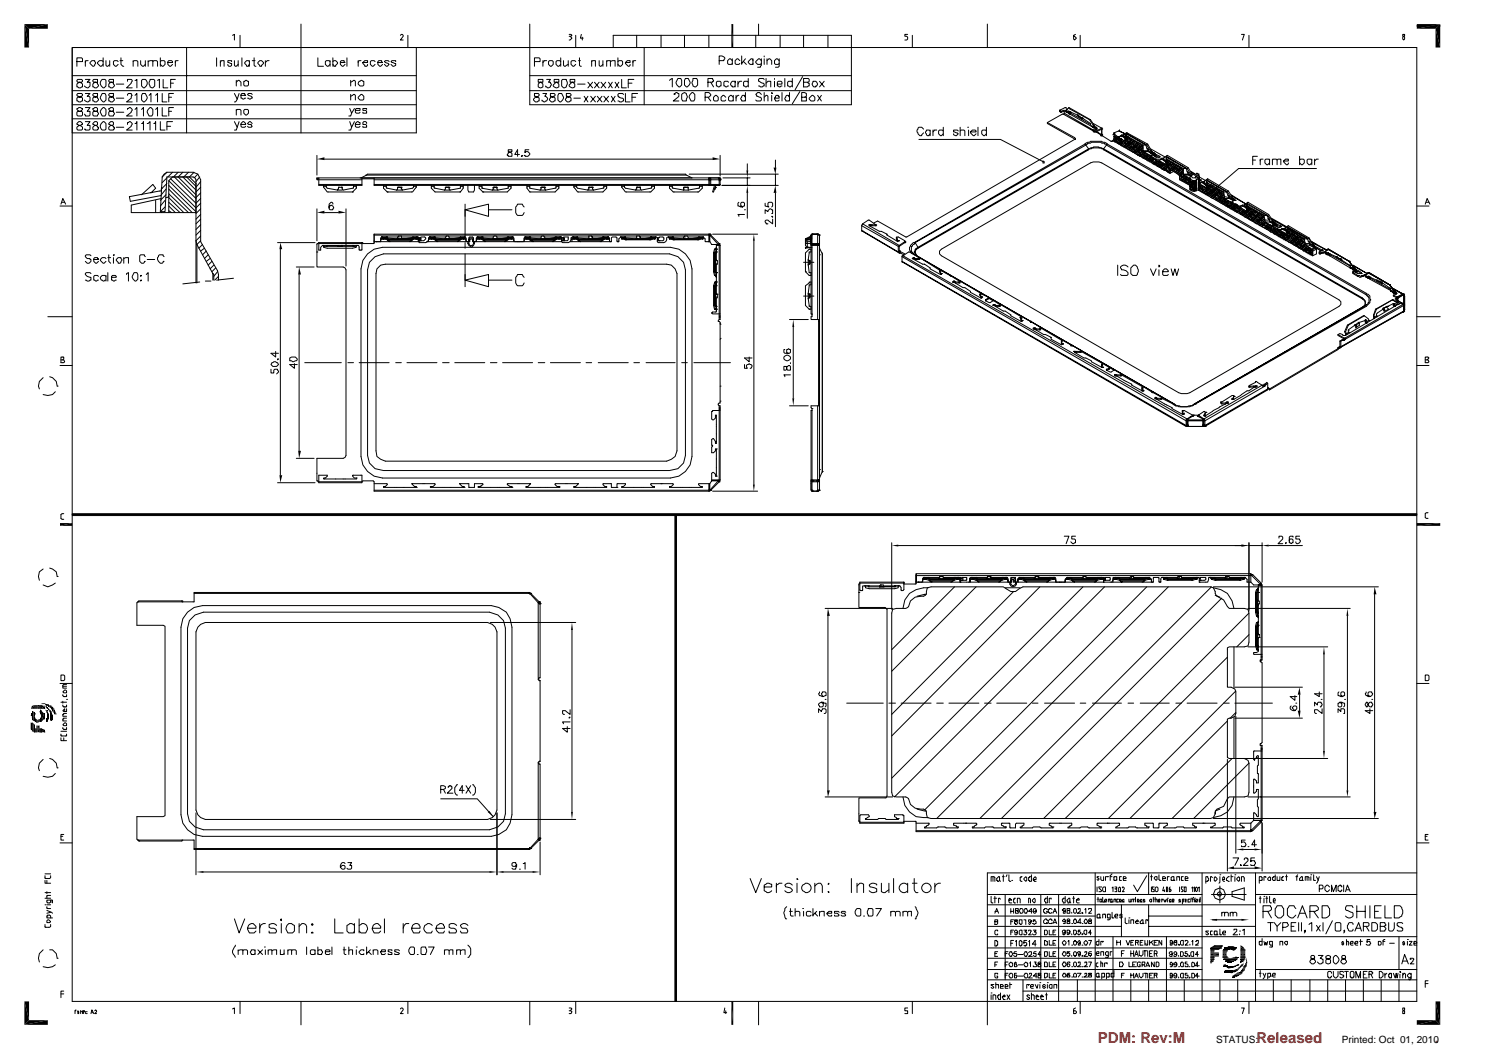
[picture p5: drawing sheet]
<svg xmlns="http://www.w3.org/2000/svg" width="420mm" height="297mm" viewBox="0 0 420 297" stroke-linecap="round" stroke-linejoin="round" font-family="sans-serif">
<defs><g id="words">
<g font-size="4.2" fill="#f00">
<text x="309.8" y="294.2">PDM: Rev:M</text>
<text x="354.5" y="294.2">Released</text>
<text x="404.9" y="294.2">.</text>
</g>
<g font-size="2.8">
<text x="343.1" y="294.2">STATUS:</text>
<text x="378.6" y="294.2">Printed: Oct 01, 2010</text>
</g>
</g></defs>
<g fill="none" stroke="#000" stroke-width=".28">
<path d="M20.4 13.4h379.4v269.1h-379.4zM21.7 17.4h1.6v-.8l-.3-.3h-1.3v2.4M24.1 17.1v1.6M24.9 17.1h-.6l-.2 .5M25.4 17.6l.5-.5h.8l.3 .8-.5 .8h-.3l-.8-.8zM29.1 17.4l-.3-.3h-.8l-.5 .5v.3l.8 .8h.3l.5-.5M29.1 16.3v2.4M29.9 17.1v1.3l.3 .3h.2l.6-.5M31 17.1v1.6M33.3 17.4l-.2-.3h-.8l-.3 .3v.8l.5 .5h.3l.5-.5M33.9 17.1h.8M34.1 16.3v1.9l.6 .5h.2"/>
<path d="M37.6 17.4l.2-.3h.8l.3 .3v1.3M37.6 17.1v1.6M39.7 17.1v1.1l.5 .5h.3l.5-.5M41 17.1v1.6M41.8 17.4l.5-.3h.8v1.6M41.8 17.1v1.6M43.1 17.4l.3-.3h.8l.2 .3v1.3M45.2 17.4l.3-.3h.8l.3 .3v.8l-.6 .5h-.2l-.6-.5M45.2 16.3v2.4M47.4 17.6h1.3l-.3-.5h-.8l-.2 .3v.8l.5 .5h.3l.5-.5M49.5 17.1v1.6M50.3 17.1h-.6l-.2 .5"/>
<path d="M52.7 13.4v24.1M61.1 16.3v2.4M62.2 17.6l.2-.5h.8v1.6M62.2 17.1v1.6M65.4 17.4v-.3h-1.1v.5l1.1 .3v.5l-.3 .3h-.5l-.3-.5M65.6 10l.5-.3v1.6M66.1 17.1v1.3l.3 .3h.3l.5-.5M67.2 17.1v1.6M67.7 10v3.4M68.3 16.3v2.4M70.4 17.4l-.3-.3h-.5l-.5 .5 .5 1.1h.5l.3-.5M70.4 17.1v1.6"/>
<path d="M71.2 17.1h.8M71.7 16.3v2.1l.5 .3M72.8 17.6l.5-.5h.5l.5 .5v.3l-.5 .5v.3h-.5zM74.9 17.1v1.6M75.9 17.1h-.5l-.5 .5M84.9 6.8v30.7M89.7 16.3v2.4h1.6M93.1 17.4l-.2-.3h-.8l-.3 .3v.8l.5 .5h.3l.5-.5M93.1 17.1v1.6M93.9 17.4l.3-.3h.5l.5 .5-.5 1.1h-.5l-.3-.5M93.9 16.3v2.4M96 17.6h1.4l-.3-.5h-.8l-.3 .3v.8l.6 .5h.2l.6-.5"/>
<path d="M97.9 16.3v2.4M101.1 17.1v1.6M101.9 17.1h-.6l-.2 .5M102.4 17.6h1.3v-.5h-.8l-.5 .5 .5 1.1h.6l.2-.5M105.8 17.4l-.2-.3h-.8l-.3 .3v.8l.5 .5h.3l.5-.5M106.6 17.6h1.3l-.2-.5h-.8l-.3 .3v.8l.6 .5h.2l.5-.5M109.8 17.4l-.3-.3h-.8l-.2 .3 1.3 .8-.5 .5h-.3l-.5-.5M111.7 17.4v-.3h-1.1l-.3 .3 .3 .2 1.1 .3v.5l-.8 .3-.6-.5M113 10l.2-.3 .6 .3-.8 1.3h.8M115.1 10v3.4M117.5 13.4v24.1h-97.1v-24.1h161.9M149.5 6.8v22.7h90.7v-19.5h-67.2v3.4"/>
<path d="M150.8 17.4h1.6v-.8l-.3-.3h-1.3v2.4M153.2 17.1v1.6M154.3 17.1h-.8l-.3 .5M154.8 17.4a.94 .94 0 0 1 1.3 0v.8l-.5 .5h-.3l-.5-.5zM158.2 17.4l-.2-.3h-.8l-.3 .3v.8l.5 .5h.3l.5-.5M158.2 16.3v2.4M159 17.1v1.3l.3 .3 1-.5M160.3 17.1v1.6M160.6 10.2h.3l.5 .6-.5 .5h-.3M160.6 9.7h.5l.3 .3-.5 .2M162.5 17.4l-.3-.3h-.8l-.3 .3v.8l.6 .5h.2l.6-.5M162.5 10v3.4"/>
<path d="M163.2 17.1h.6M163.5 16.3v2.1l.5 .3M164 9.7l-.2 1.1h.8M164.3 10.5v.8M167 17.4l.2-.3h.8v1.6M167 17.1v1.6M169.1 17.1v1.3l.2 .3h.3l.5-.5M170.1 17.1v1.6M171.2 17.4l.2-.3h.8v1.6M171.2 17.1v1.6M172.2 17.4l.6-.3h.8v1.6M174.4 17.4l.2-.3h.8l.3 .3v.8l-.5 .5h-.3l-.5-.5"/>
<path d="M174.4 16.3v2.4M176.5 17.6h1.3v-.5h-.8l-.5 .5v.3l.8 .8h.2l.3-.5M178.6 17.1v1.6M179.4 17.1h-.5l-.3 .5M179.7 10v3.4M181.8 13.4v16.1M186.5 10v3.4M193.1 10v3.4M200 10v3.4M202.9 17.1h1.4l.2-.8-.8-.5h-.8v2.4M206.6 17.1l-.5-.5h-.3l-.5 .5v.8l.3 .3h.8l.2-.3M206.6 16.6v1.6"/>
<path d="M208.8 17.1l-.6-.5h-.2l-.6 .5v.8l.3 .3h.8l.3-.3M209.3 15.8v2.4M209.8 17.4l.8 .8M210.3 16.6l-1 1.3M212.5 17.1l-.3-.5h-.3l-.8 .8v.2l.6 .6h.8v-.3M212.5 16.6v1.6M213.3 10v3.4M214 6.8v3.2M214.8 16.6v1.8l-.2 .6h-.8M214.8 17.1l-.5-.5h-.3l-.7 .8v.2l.5 .6h.8l.2-.3M215.6 15.8v.3zM215.6 16.6v1.6"/>
<path d="M216.4 17.1l.6-.5h.2l.6 .5v1.1M216.4 16.6v1.6M219.9 16.6v2.1l-.3 .3h-.8M219.9 17.1l-.6-.5h-.2l-.6 .5v.8l.3 .3h.8l.3-.3M220.1 10v3.4M226.7 10v3.4M233.6 10v3.4M256.1 9.7h-.8v.5h.6l.2 .3v.5l-.2 .3h-.6M257.4 10v3.4M278.6 6.8v6.6M303.5 9.7l-.6 .3v1l.3 .3 .5-.5-.5-.6h-.3M304.8 10v3.4"/>
<path d="M350.3 9.7h.8l-.5 1.6M352.4 10v3.4M395.8 10.5l.3-.3 .2 .3v.5l-.2 .3-.3-.3zM395.8 9.7h.5v.5h-.5zM399.8 7.3h6.6M20.4 33.5h97.1M20.4 21.3h97.1M20.4 25.6h97.1M20.4 29.5h97.1M21.7 30.6v.3l.5 .5h.8l.3 .3v.8l-.3 .2h-1l-.3-.2v-.8l.3-.3h.8l.5-.5v-.3l-.5-.3zM22 26.4l-.3 .5 1.6 .8v.8l-.5 .3-1.1-.3v-.8l.3-.3 1-.2 .3-.6-.3-.2zM22 22.4l-.3 .5 1.6 .8v.8l-.5 .3-1.1-.3v-.8l.8-.5h.5l.3-.5-.3-.3z"/>
<path d="M22.2 34.3l-.5 .5v.3l1.6 .8v.5l-.3 .3h-1l-.3-.3v-.5l.3-.3 1.3-.5v-.3l-.5-.5zM24.1 30.3h1.3l-.8 1.1h.8v1.1l-.3 .2h-1l-.3-.5M24.1 34.3h1.3l-.8 1.1h.8v1l-.3 .3h-1v-.3h-.3M24.1 26.4h1.3l-.8 .8h.5l.3 .2v1.1l-.8 .3-.8-.6M24.1 22.4h1.3l-.8 .8h.8v1.1l-.5 .5-1.1-.5M26.2 30.6v.3l.5 .5h.8l.3 .5-.3 .8h-1l-.3-.2v-.8l.3-.3h.8l.2-.3v-.5l-.2-.3zM26.5 26.4l-.3 .5 .8 .5h.5l.3 .6v.2l-.5 .6-1.1-.3v-.8l.3-.3 1-.2v-.8zM26.5 22.4l-.3 .5 .3 .3 1 .3 .3 .5v.3l-.5 .5-1.1-.3v-.8l.5-.5h.8v-.8zM26.7 34.3l-.5 .5v.3l1.6 .8v.5h-.3v.3h-1l-.3-.3v-.5l.5-.5h.6l.2-.3v-.5l-.2-.3zM28.8 26.4h.8l.3 .5v1.3l-.5 .6a1.38 1.38 0 0 1-1.1-1.4zM28.8 22.4h.8l.3 .3v1.6l-.5 .5a1.33 1.33 0 0 1-1.1-1 1.33 1.33 0 0 1 .5-1.4zM29.1 30.3h.3l.5 .6v1.3l-.3 .5h-.8l-.5-1 .3-.8z"/>
<path d="M29.1 34.3h.3l.5 .5v1.6l-.3 .3h-.8a1.38 1.38 0 0 1 .3-2.4zM30.7 30.6v.3l.5 .5h.8l.3 .5-.3 .8h-1l-.3-.2v-.8l.3-.3h.7l.3-.3v-.5l-.3-.3zM31 26.4l-.3 .5 .8 .5h.5l.3 .6v.2l-.6 .6-1-.3v-.8l.3-.3 1-.2v-.8zM31 22.4l-.3 .5 .3 .3 1 .3 .3 .5v.3l-.6 .5-1-.3v-.8l.5-.5h.8v-.8zM31.2 34.3l-.5 .5v.3l1.6 .8v.5h-.3v.3h-1l-.3-.3v-.5l.5-.5h.5l.3-.3v-.5l-.3-.3zM32.8 31.7h2.1M32.8 35.9h2.1M32.8 27.7h2.1M32.8 23.7h2.1M36 30.9v-.3l.8-.3 .5 .6v.2l-.3 .6-1.3 1h1.6M36 35.1v-.5l.5-.3h.3l.5 .5-.3 .8-1.3 1.1h1.6M36 26.9l.2-.5h.8l.3 .5-.3 .3v.5l-1.3 1.1h1.6"/>
<path d="M36 22.9v-.5h1l.3 .3-.3 .8-1.3 1.3h1.6M38.1 30.9l.5-.6v2.4M38.1 34.8h.3l.2-.5v2.4M38.1 26.9l.5-.5v2.4M38.1 22.7l.5-.3v2.4M40 30.9l.5-.6v2.4M40 34.8h.2l.3-.5v2.4M40.2 26.4h.8l.5 1a1.38 1.38 0 0 1-1 1.4l-.5-.6v-1.3zM40.2 22.4h.8a1.33 1.33 0 0 1 .5 1.4 1.33 1.33 0 0 1-1 1l-.5-.5v-1.6zM41.5 34.8h.3l.5-.5v2.4M42.1 26.9l.5-.5v2.4M42.3 30.3h.3l.5 .6v1.3l-.2 .5h-.8l-.6-1 .3-.8z"/>
<path d="M42.3 22.4h1.1l.3 .3v1.6l-.6 .5-.8-.3a2.13 2.13 0 0 1 0-2.1zM43.4 34.8h.3l.2-.5v2.4M43.9 30.9l.5-.6v2.4M43.9 26.9l.5-.5v2.4M44.4 22.7l.6-.3v2.4M45.2 34.3v2.4h1.4M45.8 30.3v2.4h1.3M45.8 26.4v2.4h1.3M46 22.4v2.4h1.4M47.1 35.6h1.1M47.6 31.4h.8M47.6 27.4h.8"/>
<path d="M48.2 23.5h.7M48.7 34.3h-1.6v2.4M48.9 30.3h-1.3v2.4M48.9 26.4h-1.3v2.4M49.5 22.4h-1.3v2.4M66.1 26.4l.8 1.6 .6-1.6M66.1 34.3l.8 1.6 .6-1.6M66.7 23.2l.5-.5h.3l.5 .5v1.1M66.7 31.1l.2-.2h.8l.3 .2v1.4M66.7 22.7v1.6M66.7 30.9v1.6M66.9 28l-.5 .8h-.3"/>
<path d="M66.9 35.9l-.2 .8h-.6M68 26.9h1.3l-.2-.5h-.8l-.3 .2v1.1l.5 .3 .8-.3M68 35.1h1.3v-.3l-.5-.5h-.3l-.5 .5v.8l.3 .3h.8l.2-.3M68.8 22.9l.5-.2 .8 .2v1.1l-.3 .3h-.7l-.3-.3zM68.8 31.1a.94 .94 0 0 1 1.3 0v.8l-.5 .6h-.3l-.5-.6zM71.2 26.6l-.3-.2h-.8l-.3 .2 1.1 .6 .3 .5-.6 .3-.8-.3M71.2 34.8l-.6-.5h-.2l-.6 .5 .3 .3h.8l.3 .5-.3 .3h-.8l-.3-.3M98.7 34.3l.5 1.6 .8-1.6M98.7 30.6l.5 1.3 .8-1.3M99 23.2l1-.5 .3 .2v1.4M99 27.2l1-.6 .3 .3v1.3M99 22.7v1.6"/>
<path d="M99 26.6v1.6M99.2 35.9l-.2 .8h-.6M99.2 31.9l-.2 .8h-.6M100.3 35.1h1.3v-.5l-.5-.3h-.3l-.5 .5v.8l.2 .3h.8l.3-.3M100.3 31.1h1.3v-.5h-1.1l-.2 .3v.8l.2 .2h.8l.3-.2M101.1 27.4l.8-.8h.2l.6 .6v.8l-.3 .2h-.8l-.5-.5zM101.3 22.9l.6-.2 .8 .2v1.1l-.3 .3h-.8l-.5-.6zM103.5 34.8l-.3-.5h-.5l-.3 .3v.5h.8l.3 .3v.5h-1.1v-.3M103.5 30.9v-.3h-1.1v.5h.8l.3 .3v.5h-1.1v-.2M149.5 21.3h90.7M149.5 25.6h90.7M150.8 26.4v.8l1.1 .2 .2 .3v.8l-1 .3-.6-.6a1.38 1.38 0 0 1 1.4-1l.2-.3-.2-.5z"/>
<path d="M151.9 22.4v.8h.8l.5 .5v.8l-.5 .3-.8-.3v-.8l.5-.5h.8v-.8zM153.2 26.4h1.1l-.6 .8h.3l.5 .5v.3l-.2 .5-.6 .3-.8-.3v-.3M154.3 22.4h1l-.5 .8h.5l.3 .8-.3 .5-.5 .3-.8-.3v-.2M155.3 26.4v.8l1.1 .2 .2 .3v.8l-.5 .3h-.5l-.6-.6v-.2l.3-.6 1.1-.2 .2-.6-.2-.2zM156.4 22.4v.8h.8l.5 .5v.8a1.02 1.02 0 0 1-1.6-.2v-.3l.8-.8h.8v-.8zM157.7 26.4h.8l.5 1a1.38 1.38 0 0 1-1 1.4l-.6-.6v-1.3zM158.7 22.4h1.1a1.64 1.64 0 0 1-.5 2.4h-.3l-.5-.5v-1.6zM159.8 26.4v.8l1.1 .2 .2 .3v.8l-.5 .3h-.5l-.6-.6v-.2l.3-.6 1.1-.2 .2-.6-.2-.2zM160.9 22.4v.8h.8l.5 .5v.8a1.02 1.02 0 0 1-1.6-.2v-.3l.8-.8h.8v-.8zM161.9 27.7h1.9M163 23.7h2.1M164.8 27.2l1.1 1.6"/>
<path d="M165.9 23.2l1.3 1.6M165.9 27.2l-1.1 1.6M166.7 27.2l1.3 1.6M167.2 23.2l-1.3 1.6M167.7 23.2l1.4 1.6M168 27.2l-1.3 1.6M168.5 27.2l1.4 1.6M169.1 23.2l-1.4 1.6M169.6 23.2l1.3 1.6M169.9 27.2l-1.4 1.6M170.4 27.2l1.3 1.6M170.9 23.2l-1.3 1.6"/>
<path d="M171.7 23.2l1.1 1.6M171.7 27.2l-1.3 1.6M172.5 27.2l1.1 1.6M172.8 23.2l-1.1 1.6M173.6 23.2l1 1.6M173.6 27.2l-1.1 1.6M174.6 23.2l-1 1.6M175.4 22.4v2.4h1.3M175.9 26.6l-.2-.2h-1.1l-.2 .2v.6h.2v.2l1.1 .3 .2 .3v.5l-.5 .3-1-.3M176.5 26.4v2.4h1.3M177.3 23.5h1M178.3 27.4h1.1"/>
<path d="M178.9 22.4h-1.6v2.4M179.9 26.4h-1.6v2.4M188.9 22.7l.8-.6v2.4M190.5 26.6h-.3v-.2l.6-.3 .8 .3v.8l-1.6 1.3h1.6M191.3 22.1h.8l.3 .6v1.3l-.6 .5a1.38 1.38 0 0 1-1-1.3zM192.6 26.4l.5-.3 .6 .3a1.32 1.32 0 0 1 0 1.6v.5h-1.1l-.2-.5v-1.4zM193.4 22.1h.8l.5 1.1a1.38 1.38 0 0 1-1 1.3l-.6-.5v-1.3zM194.7 26.6l.6-.5h.2l.6 .5v1.4l-.3 .5h-.8l-.5-1.1zM195.5 22.1h1.1l.2 .6v1.3l-.5 .5-.8-.2a1.32 1.32 0 0 1 0-1.6zM199 27.4h1l.6-.5v-.3l-.6-.5h-1v2.4M199.8 23.2h1.3v-.3h.2l-.2-.8h-1.3v2.4M199.8 27.4l.8 1.1"/>
<path d="M200.6 23.2l.7 1.3M201.3 27.4l.6-.5h.2l.6 .5v.8l-.3 .3h-.8l-.3-.3zM202.1 23.2a.94 .94 0 0 1 1.4 0v1.1l-.6 .2-.8-.2zM204.8 27.4l-.5-.5h-.3l-.5 .5v.8l.2 .3h.8l.3-.3M205.6 23.2l-.3-.3h-.8l-.2 .3v1.1l.5 .2 .8-.2M206.9 27.4l-.5-.5h-.3l-.5 .5v.8l.2 .3h.8l.3-.3M206.9 26.9v1.6M207.4 23.2v-.3v1.6M207.4 22.9h-.8l-.5 .8 .3 .6h.2v.2h.6l.2-.2M207.7 26.9v1.6M208.2 22.9v1.6M208.5 26.9l-.5 .3-.3 .5"/>
<path d="M209.3 22.9h-.5l-.6 .8M210.3 27.4l-.2-.5h-.6l-.5 .8 .3 .8h.8l.2-.3M210.3 26.1v2.4M211.1 23.2l-.2-.3h-.8l-.3 .3v1.1l.5 .2 .8-.2M211.1 22.1v2.4M214.8 26.6l-.5-.5h-.5l-.5 .5 .2 .6 1.1 .2 .2 .3v.5l-.2 .3h-1.1l-.2-.3M215.6 27.4l.6-.5 .5 .3v1.3M215.6 22.4l-.2-.3h-1.1l-.3 .3v.5l1.6 .8v.6l-.5 .2-1.1-.2M215.6 26.1v2.4M216.2 23.5l.5-.6h.8v1.6M216.2 22.1v2.4M217.8 26.1l.2 .3h-.2z"/>
<path d="M217.8 26.9v1.6M218.5 22.1v.3zM218.5 27.7h1.4v-.5h-.3v-.3h-.5l-.3 .3-.3 .8 .3 .5h.8l.3-.3M218.5 22.9v1.6M219.3 23.7h1.4v-.5l-.3-.3h-.8l-.3 .3v1.1l.6 .2 .8-.2M220.7 26.1v2.4M221.5 22.1v2.4M222.8 27.4l-.3-.5h-.5l-.5 .8 .2 .8h.8l.3-.3M222.8 26.1v2.4M223.6 23.2l-.3-.3h-.8l-.3 .3v1.1l.6 .2 .8-.2M223.6 22.1v2.4M225.7 25.8l-2.1 3.5"/>
<path d="M226.2 27.4h.8l.5-.2v-.8l-.5-.3h-.8v2.4h1.3v-1.1h-.5M226.5 21.6l-2.1 3.7M226.7 23.2h1.4l.2-.3v-.5l-.2-.3h-1.4v2.4h1.1l.5-.2v-.8l-.5-.3M228.3 27.7l.8-.8h.3l.5 .5v.8l-.2 .3h-.8l-.6-.5zM229.4 22.9h.8l.3 .3 .2 .5-.2 .6h-.3v.2h-.5l-.6-.8zM230.7 26.9l1.1 1.6M231.2 22.9l1.4 1.6M231.8 26.9l-1.1 1.6M232.6 22.9l-1.4 1.6M259.3 39.3h23l12.2 6.4M260.6 36.4l-.5-.5h-.8l-.5 .8v.5l.8 1.1h.5v-.3l.5-.5M262.5 37l-.3-.3h-.8l-.3 .5 .6 1.1h.5l.3-.6"/>
<path d="M262.5 36.7v1.6M263.3 36.7v1.6M264.3 36.7h-.8l-.2 .5M266.2 37l-.3-.3h-.8l-.3 .3v.7l.6 .6h.2l.6-.6M266.2 35.9v2.4M270.4 37l-.3-.3h-1v.5l1 .3 .3 .2-.5 .6-.8-.3v-.3M270.9 37l.3-.3h.8l.3 .3v1.3M270.9 35.9v2.4M273 35.9h.3zM273.3 36.7v1.6M273.8 37.2h1.6l-.2-.5h-.8l-.6 .5v.3l.8 .8h.3l.5-.6M276 35.9v2.4"/>
<path d="M278.3 37l-.2-.3h-.8l-.3 .3v.7l.5 .6h.3l.5-.6M278.3 35.9v2.4M299 31.1v.3zM299 31.1h.2M299 31.1l.2 .6M299.2 31.7h.3M299.5 31.4v.3M299.5 31.4h-.5l.2 .3M300 31.1h.8M300 31.4h.8M300 32.2l8.5 4.8M300 31.4l-.5 .3"/>
<path d="M300 31.1l-.5 .3M300 31.1v.3M300.3 31.9l8.2 4.8M300.3 31.4v.8h-.5l-4.3 2.4M300.6 30.3l.5 .3zM300.8 31.1v.6l.8 .2-.8-.5M300.8 30.3l-1.8 .8M300.8 31.4h.3M300.8 31.1h.3M301.6 31.9v.3h.3M301.6 30.3l-.8 .8M301.6 30.3v.3l5.8 3.2"/>
<path d="M301.6 31.4v.5M301.6 30.3l6.1 3.5M301.6 31.4h-.2l.2 .5M301.6 31.9l.3-.2v.5M301.6 31.9h.3M301.6 31.4l2.4 1.1M301.9 32.2l6.1 3.4M301.9 32.2h.3M302.2 31.7h-.6l6.1 3.4M303.5 39.3l-8-4.5v-.2l7.7 4.2 .3 .5-47.6 27.6-8.3-4.5-1 .5M304 32.5v.2h.3M304 32.5l1.1 .7-.8-.5"/>
<path d="M304 32.5h.3M304.3 32.7l1 .8M304.3 32.7h.2M305.1 33.2l2.6 1.6v.3M305.6 33.2v.3h-.3zM307.4 33.8h.3M307.4 33.8l1.1 1.6M307.7 35.1l.3 .5M307.7 33.8l1.1 1.6M308 35.6h.2M308.5 34.8l2.4 1.4zM308.5 37v.2h.3"/>
<path d="M308.5 35.9l-.5-.3 .8 .6M308.5 36.7l.3 .3M308.5 35.4h.3M308.5 35.4v.5M308.5 36.7v.3M308.5 35.9h.5M308.5 35.9l.3 .3M308.8 35.9h-.3l.3-.3 .5 .3M308.8 35.9h.5M308.8 36.2h.8M308.8 35.4v.5M308.8 37v.2"/>
<path d="M308.8 37h.5M308.8 37.2h.5l4.2 2.7h.3l.5-.6M309 37v.2M309.3 36.4l-.8 .3M309.3 36.4h.3M309.3 35.9v.5M309.6 37.2l1.3 .8M310.9 36.2v2.1v-.6M310.9 38h-.3v.3h.5M310.9 38h.2M310.9 36.2h.2M310.9 36.2l-1.6 .8"/>
<path d="M311.1 36.4l-1.8 .8v-.2M314.3 39.9h.3M314.3 37.5h.3M314.3 38.5l1.3 .6v-.3M314.3 39.6l.8-.8 .3 .3-1.1 .8M314.3 38.5h.3M314.3 38.5l.3 .3M314.3 39.9l15.9 9M314.3 37.7l1.1 .8M314.3 37.7h.3M314.3 37.5v.2M314.6 38h-.5l.2-.3v.3l1.1 .8"/>
<path d="M314.6 38.3l-.3 .2v1.4M314.6 39.6l.5 .5 1.1-1 .5 .2-1.1 1.4M314.9 38.5l-.6 .6 .6 .2M314.9 39.1l.7 .5M315.4 38.5h.5M315.4 38.5v.3M315.4 38.5h.2M315.4 38.8h.2M315.6 37h.3v-.3v.3l1.6 .7zM315.6 38.8l.3 .5M315.6 39.3l.6 .6M315.6 37l-1.3 .5"/>
<path d="M315.9 38.8l-1.3 1.3M315.9 38.5h.3M316.2 39.6l.5 .5M316.4 38.3v-.3l.6 .3M316.4 39.1l-1 1.3h.2l-.5-.5M316.4 38.3l1.1 .8M316.4 38.3l-.5 .2M316.7 38.5h-.3l.3-.2 .3 .2M316.7 38.3h-.5l-.6 .5M317 38.3h.2M317 39.6l-1.1 1.1M317 39.9l.5 .5"/>
<path d="M317 38.3v.2M317.5 39.6h-.3l-1 1.3M317.5 39.6l.5 .3M317.8 38.3h.2M317.8 38.5l.2 .3M317.8 38.3l4.7 2.6M317.8 37.7l5.5 3.2M317.8 37.7l-.3 2.2-1.9-1.1M317.8 37.7v.6M317.8 38.3l-.3 1.3M318 37.5l-1 .5v.5l.5 .3-.5-.3M318 37.5h-.2l5.8 3.4"/>
<path d="M318 38.5l-.2 .3 .5 .5M318 39.6l.6 .5M318 37.5l5.8 3.2M318.6 38.8l-2.2 2.1M318.6 39.1l.5 .5M318.6 39.9l.5 .5M318.8 38.8l-2.1 2.4M318.8 39.1l-.5-.6-.5 .8h.2M319.1 39.1l-2.1 2.4M319.1 39.3l.5 .6M320.1 39.6l-2.1 2.4M16.9 58.1h3.5"/>
<path d="M17.2 57.6l.5-1.6 .8 1.6M17.5 57.1h.8M42.6 54.4l1.3-1.3-.8-1.1-3.1 2.9M43.9 56.5v3.5M45.2 59.7h1.4l.5-9.8h7.4l.5 .3 .3 .5v29.1M45.5 56l-8.5 1.9v2.1h18.3M45.5 53.1h.3M45.5 59.7v.3M45.8 49.9l-.6 9.8M46.6 58.4l-1.4 1.3M46.6 56.5l-1.4 1.6M46.8 54.9l-1.6 1.6"/>
<path d="M46.8 53.4l-1.3 1.5M47.1 51.8l-1.6 1.6v.5l-9 1.6 .3 1.3 8.7-1.6M47.1 48.6h7.4l1.3 .5 .8 1.6v17.5l4.8 8.2 .2 1v1.6M47.1 48.6l-.8 .5-.5 .8M47.1 50.2l-1.3 1.3M47.1 48.6l-1.3 1.3M47.6 55.2v.3l-.8 .2M47.6 52.3l7.7 7.4M47.6 53.4l6.6 6.6M47.6 54.7l5.6 5.3M47.6 55.7l4.3 4.3M47.6 57.1l3.2 2.9"/>
<path d="M47.6 58.1l1.9 1.9M47.6 59.4l.8 .6M47.6 51l7.7 7.6 1.3-1.3M48.2 50.4l7.1 6.9 1.3-1.3M48.7 48.6l-1.3 1.3M49.2 49.9l6.1 6.1M50.3 48.6l-1.4 1.3M51.6 48.6l-1.3 1.3 5 5M51.6 49.9l3.7 3.7M52.7 49.9l2.6 2.7M53.2 48.6l-1.3 1.3M54.8 48.6l-1.4 1.3"/>
<path d="M55.3 51.8l-1.9-1.9h-4.7l-1.1 1.1v9M55.8 49.1l-1 1.1M56.4 49.9l-1.1 1.3M56.6 58.9l-1.3 1.3M56.6 54.4l-1.3 1.3M56.6 52.8l-1.3 1.4M56.6 51.2l-1.3 1.6M89.4 50.4v.3h.3l.3-.3h-.6v-.2h113.8v1.8M89.4 43.8v5.6M89.4 58.9v9M89.4 50.4l.3 .3M89.4 50.4h.3"/>
<path d="M90 50.2v2.1h12.1v-2.1M90 52h12.1M90 50.7h12.1M91.3 52.3a2.54 2.54 0 0 0 1.3 1.9h7.1M91.3 52.6h.8M91.5 60h4M91.5 44.9h109.6M92.1 52.3v.5l.2 .3 2.9 .5M93.9 57.6l-.2-.5h-.3l-.5 .5v1.3l.2 .3h.8l.3-.6-.3-.5-.5-.2-.5 .2v.5M95.2 53.6h1.4M95.5 52.8h.8zM95.8 52.8h-.3v.6h-.3v.2"/>
<path d="M97.6 58.9v16.2M99.7 52.3v.8l-2.9 .5-.2-.2v-.6h-.3l.3 .3M99.7 52.6h.8M100.5 52.3v.8l-1 1.1M101.6 50.2l2.1-1.1h89.7l1.9 1.1M102.1 50.4h3.5M103.2 49.4h90.5M105.6 50.2v2.1h97.3M105.6 52h97.6M105.6 50.7h97.9M108.2 52.3v.8l1.1 1.1h6.9a2.54 2.54 0 0 0 1.3-1.9M108.2 52.6h.8"/>
<path d="M109 52.3v.8l2.9 .5M111.9 53.6h1.6M112.2 53.1v-.3h1v.3M113.2 52.8v.6h.3v.2M113.5 52.8h-1.3v.6l-.3 .2M116.7 52.6h.8M116.7 52.3v.5l-.3 .3-2.9 .5M121.7 52.3v.8l1.1 1.1h7.1l.8-1.1v-.8M121.7 52.6h.8M122.5 52.3v.8l2.9 .5M125.4 53.6l.3-.2v-.6h1v.6l.3 .2M125.4 53.6h1.6"/>
<path d="M126.5 52.8h.2v.3M127 52.8h-1.3v.3M129.9 52.3v.8l-2.9 .5M129.9 52.6h.8M131.2 59.2l6.6-1.6v3.4zM131.2 57.6v9M132 52.3v1.3l.3 .6h1.3l.3-.6v-1.3M135.2 52.3v.8l1.1 1.1h6.8l1.1-1.1v-.8M135.2 52.6h.8M136 52.3v.8l2.9 .5M136 53.1h.3M137.8 59.2h6.7"/>
<path d="M138.9 53.6l.3-.2v-.6h1v.6l.3 .2M138.9 53.6h1.6M139.2 53.4h.2M139.4 52.8h-.2v.3M140 52.8h.2v.3M143.4 42.2v.6l1.1 .5v.8h-1.1v-.3h-.3l.3-.8 1.1-.2v-.6zM143.4 52.3v.8l-2.9 .5M143.4 52.6h.8M146.6 43.6h-1.3l.7-1.4v1.9M147.4 43.8v.3h-.3zM147.9 58.4l-.5-.8h-1.4l-.5 .8v1.6l.5 .8h1.4l.5-.8M148.7 52.3v.8l.8 1.1h7.1l1.1-1.1v-.8"/>
<path d="M148.7 52.6h.8M149.2 42.2h-1v.8v-.2h.8l.5 .5v.3l-.5 .5h-.8v-.3h-.3M149.5 52.3v.8l2.9 .5M152.4 53.6l.3-.2v-.6h1v.6l.3 .2M152.4 53.6h1.6M153.5 52.8h.2v.3M154 52.8h-1.3v.3M156.9 52.3v.8l-2.9 .5M156.9 52.6h.8M161.9 52.3a2.54 2.54 0 0 0 1.3 1.9h6.9l1.1-1.1v-.8M161.9 52.6h.8M162.7 52.3v.5l.3 .3 2.9 .5"/>
<path d="M165.9 53.6h1.6M166.2 52.8v.6h-.3v.2M166.2 52.8h1v.6l.3 .2M166.2 52.8h1.3M167 52.8h.2v.3M170.4 52.3v.8l-2.9 .5M170.4 52.6h.8M175.4 52.3a2.54 2.54 0 0 0 1.3 1.9h6.9l1.1-1.1v-.8M175.4 52.6h.8M176.2 52.3v.5l.3 .3 2.9 .5M179.4 53.6h1.3M179.7 53.1v-.3h.7l.3 .3"/>
<path d="M179.7 52.8v.6h-.3v.2M179.7 52.8h1M179.7 52.8h.2M180.4 52.8h.3M183.9 52.3v.8l-2.9 .5-.3-.2v-.6M183.9 52.6h.8M188.9 52.3v.8l1.1 1.1h7.1l1.1-1.1v-.8M188.9 52.6h.8M189.7 52.3v.8l3.2 .5M192.9 53.1l.2-.3h.8l.3 .3M192.9 53.6v-.8h1.3v.8M192.9 53.6h1.3"/>
<path d="M192.9 53.4h.2M194.5 49.1h25.1M197.4 52.3v.8l-3.2 .5M197.4 52.6h.8M200 50.7l.3 .3v-.3M200 50.4v-.2h.6v1.8l-.6 .3h.3v-.3M200 50.4h.3v.3M200 50.4h.3M200 50.2v2.1M200.3 51v1zM200.3 50.7h.3zM200.3 50.7v.3h.3"/>
<path d="M200.8 52.3h2.1M201.6 53.1l.5-.3-.5 .6h.3M201.6 52.3l-.5 1.9h.2l.6-1.9M202.7 50.2l.2 .2M202.9 51v1zM202.9 50.2l.3 .2-.3 .6v-.6M202.9 50.4h.6M202.9 52v.3M202.9 51h.3M203.2 52v.3h-.3M203.2 43.8v5.9M203.7 52.3h15.9"/>
<path d="M204 50.2h7.7M208.5 57.1l-.3 .2v.8a1.72 1.72 0 0 0 1.9 0v-.8l-.3-.2h-.5l-.3 .2v.8l.5 .3M210.1 59.2h.2M210.9 46.2v1.9M210.9 50.2v2.1M210.9 54.4v7.2M215.9 57.3v.8l1.1 .3-.3-.3v-.8l.3-.2h.8l.2 .2v.8l-.2 .3M218.8 45.2v2.1M218.8 49.1v3.2M218.8 54.4v9.5M294.2 45.4v.3M294.2 45.9h.5"/>
<path d="M294.5 45.4v.3h.2M306.1 40.7l1.6-.8h3.2l1.6 .8M306.1 40.7h.3v.2M306.1 40.7l-48.1 27.7M306.4 40.9l.5-.2v-.3h.8l.3-.3h2.6l.3 .3h.8v.3h.5v.2l73.3 42.1v.3h.3l.2 .5h.3v1.6h-.3v.2l-.5 .3v.3h-.3M306.4 40.9l-48.2 27.5M306.4 40.9l.8 1.1M307.2 42.2v-.2h.8v-.3h2.6l.3 .3h.5v.2M307.2 42l.5-.3h.8v-.2h1.6v.2h.8l.5 .3M307.2 42.2l-48.2 27.8M307.2 42l-48.2 27.8M307.2 42v.2"/>
<path d="M311.4 42l73 42M311.4 42.2l73 42.1M311.4 42v.2M312.5 40.7h-.3l-.8 1.3M312.5 40.7l73.5 42.3 .6 .5v.8l.2 .3-.2 .2v.6l-1.1 1M315.9 40.1l.5 .6M316.2 40.7l.2 .5M316.4 40.1l.6 .6M316.7 40.9l.5 .6 2.2-2.2h.2l-2.1 2.4M317.2 40.4l.6 .5M317.5 40.1l.5 .6M317.5 41.2l.5 .5"/>
<path d="M317.8 40.7l.5 .5M318 41.2l.6 .5M318.3 40.1l.5 .6M318.6 40.9l.5 .6M318.6 41.5l.5 .5M318.8 40.4l.6 .5M319.1 41.2l.5 .5M319.4 40.1l.5 .6M319.4 41.7l.5 .5M319.6 40.7l.5 .5M319.6 42.5l.5 .5M319.9 40.1l.5 .6"/>
<path d="M319.9 41.2l.5 .5M319.9 42l.5 .5M320.1 40.9l.6 .6M320.1 42.5l.6 .5M320.4 40.1l-.5-.5-2.1 2.1M320.4 41.5l.5 .5M320.7 42.2l.5 .6M320.7 40.4l.5 .5M320.9 40.1l-2.3 2.1-.3-.2M320.9 40.4l-.5-.5-2.1 2.3M320.9 41.2l.6 .5M320.9 41.7l.8 .5"/>
<path d="M320.9 42.8l.6 .5M321.2 40.1l-2.4 2.4M321.2 42.5l.5 .5M321.2 40.7l.5 .5M321.5 43l.5 .6M321.5 41.2l.5 .5M321.7 40.4l-2.3 2.4-.6-.6M321.7 40.7l-.2-.3-2.4 2.1M321.7 42l.6 .5M322 40.9l.5 .6-2.1 1.8 .3 .3 1.8-1.9M322 40.7l-2.4 2.3M322 42.5l.5 .5"/>
<path d="M322.3 40.9l-2.4 2.1M322.3 43.3l.5 .5M322.3 43.8l.5 .6M322.3 42.2l.2 .3M322.3 41.5l.2 .5M322.5 42.8l2.1 1v1.1l.6 .3v-.6M322.5 40.9v1.9M322.5 42.5l-1.3 1.3M322.5 42.2l-1.6 1.6M322.5 40.9l-2.4 2.4M322.5 42.8l.6 .5M322.5 42.8h1.6"/>
<path d="M322.5 42.5h1.3M322.5 40.9h.8M322.8 42.8l-1.3 1.3M322.8 43.6l.5 .5M323.1 43l-1.4 1.1-.8-.5M323.1 44.1l.5 .5M323.3 43.3l.5 .3-1 1h-.3l1.1-1.3M323.3 43l-1 1.4-.6-.8M323.3 43.6l.8 .8M323.3 40.9l.5 1.6M323.6 44.4l.5 .5M323.6 41.7l.5 .5"/>
<path d="M323.6 40.9l1 1.6M323.8 42h.3v.2M323.8 42.5l1.1 .5M323.8 44.9l.6 .5M323.8 42.5l.3 .3M323.8 40.7l1.1 1.8M323.8 40.7l-.2 .2M324.1 42.2v.6M324.1 43.8l.5 .6-.8 1M324.1 43.6l-1 1.3M324.4 44.6l.5 .6M324.6 42l4.3 2.4z"/>
<path d="M324.6 44.1h.3v.3M324.6 45.2l.6 .5M324.6 42.5h.3M324.6 42.5l.3 .5M324.9 43.3h.5M324.9 43.3l-.8-.5 1.1 .8M324.9 42.8v.2l.3-.2M324.9 44.4l1.3 .8v-.3M324.9 43.8l.3-.2 1 .8M324.9 43.8l-1.3 1.4-.3-.3 1.1-1.1h.8M324.9 42.5v.3M324.9 43v.3"/>
<path d="M324.9 43.8v.6M324.9 44.9l-.5 .8M324.9 42.8h.3M324.9 43h.8M324.9 42.8l.5 .2M324.9 43.3h.3M324.9 44.1l1.3 .8M325.2 42.8v.2M325.2 44.4l-1.1 1M325.2 45.4l.5 .5M325.2 44.6h.2M325.2 44.9l.2 .5"/>
<path d="M325.2 43.6l.2 .2h.8l.8 .6M325.2 44.6l1.8 1.1M325.2 43.6h1l1.1 .5M325.4 43h.3v.3M325.4 43v.3M325.4 44.9l-.8 .8M325.4 43.3l.8 .8M325.7 44.1l.3-.3 .2 .6M325.7 43.6l.3 .2h-.3M325.7 43.3l.3 .5-.3-.2M325.7 43.3h.3M325.7 43.3v.3"/>
<path d="M326 46.2l.5 .5M326 45.7l.5 .5M326.2 44.4h.8M326.2 44.9h1.9M326.2 45.4l-.5-.5-.8 1M326.5 45.9l.5 .6M326.8 45.7l-.3-.3-1.1 .8M326.8 45.4l-1.1 1.1-.3-.6M326.8 46.5l.5 .5M327 45.2h-.8l-1 1M327 45.4v.3M327 45.7l-1 .8"/>
<path d="M327 45.4h.3M327 45.4l2.1 1.1M327 45.9l.6 .8M327 45.4l.6 .5M327.3 44.1v.3h-.3M327.3 46.7l.5 .6M327.3 44.1v.3M327.6 45.4l-1.4 1.3M327.6 47.3l.2 .2M327.6 45.7l.5 .5M327.8 44.9l1.1 .8 .2 .8v-.3M327.8 44.9h-.2l-.6 .5"/>
<path d="M327.8 44.9h.5M327.8 45.7l-1.3 1.3M327.8 46.2l.5 .5M327.8 44.6l-.2 .3M328.1 45.9l-1.3 1.1M328.1 47l.5 .5M328.3 44.6v.6l.6 .2-.6-.2M328.3 44.6v.6M328.3 44.6h-.5v.3M328.3 45.9l-1.3 1.4M328.3 48.1l2.4-2.4 .3 .2-2.4 2.2M328.3 47.5l.6 .6"/>
<path d="M328.3 46.5l.6 .5M328.6 44.4l-.3 .2zM328.6 47.3l.5 .5M328.9 46.5l-.3-.3-1.3 1.1M328.9 46.2l-1.3 1.3M328.9 47.8l.5 .5M328.9 45.4l.2 .8M328.9 45.4v.3M329.1 45.9h.3M329.1 44.4v1.8M329.1 45.7l.6-.5 .5 .5M329.1 46.7l.6 .6"/>
<path d="M329.1 46.2l.3 .5M329.1 44.9l4.8 2.6M329.1 44.4l5.6 3.1M329.1 44.4l-.2 1M329.4 44.9l-.3 .3 .6 .2M329.4 48.1l.5 .5M329.4 47.3l.5 .5M329.4 46.2l.5 .5M329.4 45.7l.5 .5M329.4 43.8l-.3 .3 5.9 3.4M329.4 43.8l-.8 .6M329.4 43.8l5.8 3.5"/>
<path d="M329.7 47l.5 .5M329.9 45.2l-.8 1M329.9 47.5l.6 .6M329.9 45.9l.6 .6M330.2 45.4l-2.4 2.4M330.2 46.5l.5 .5M330.5 45.7l-2.4 2.1M330.5 47.3l.5 .5M330.7 48.1l1.9 1 .2 .8M330.7 48.1h-.5v.8M330.7 47.8l.3 .5M330.7 46.7l.6 .6"/>
<path d="M330.7 45.9l.6 .8M330.7 48.1l-.5 .2M331 47.3l.5 .5M331.3 48.1l.5 .5 1.3-1.3-.3-.3-1.3 1.6M331.3 45.9l-2.2 2.4M331.3 46.2l.5 .5M331.5 46.2l-2.1 2.4M331.5 47l.6 .5M331.8 48.3l.8 .6M331.8 47.5l.5 .6M332.1 47.3l.5 .5M332.1 46.5l-1.4 1.6"/>
<path d="M332.3 46.7l-1.3 1.4M332.3 47.8l.5 .5M332.6 47l-.8-.5-2.1 2.1 .2 .3 .3-.3M332.6 46.7l-1.3 1.6-1.1 .6M332.6 48.6l.5 .5M332.8 47.3l.6 .5M332.8 49.1l.6 .6M332.8 49.9v.8l3 1.6M333.1 49.7l.5 .5M333.1 48.6l.5 .5M333.1 48.1l.5 .5M333.4 47.5l.5 .6-1.1 1.3"/>
<path d="M333.4 47.3l-1.3 1.6h.2l1.3-1.4M333.4 49.4l.5 .5M333.6 48.3l.3 .3-1.1 1.1M333.6 49.9l.6 .5M333.9 47.5v1.9M333.9 49.4h1.9M333.9 49.1h1.6l.8 .6-.3-.6M333.9 49.4l2.1 1M333.9 47.8l-1.3 1.3M333.9 48.9l-1.1 1M333.9 50.7l.5 .5M333.9 47.5h.8"/>
<path d="M334.2 49.4l-1.4 1M334.2 50.2l.8 .5M334.2 49.7l.5 .5M334.4 51.5l1.4-1.3v.2l.7 .6h.8l.3-.3v2.9M334.4 49.4l-1.3 1.3M334.4 51l.6 .5M334.7 47.5l.8 1.9v-.5M335 48.3l.5 .3v.3M335 49.9l-1.4 1.1-.5-.6M335 50.4l.5 .6M335 47.5l1 1.6M335.2 48.6l.3 .3"/>
<path d="M335.2 47.3l-.2 .2M335.2 50.2l-.5-.5-1.3 1.3M335.2 49.9l-1.3 1.3M335.2 51l.6 .5M335.2 47.3l1.1 1.6M335.5 49.4l.5 .3zM335.5 50.7h.3M335.5 50.2l-1.3 1M335.5 51.8l.5 .5M335.8 53.4v.2l.5 .3h1l.3-.3M335.8 50.7l-1.1 1.1M335.8 51.2l-.8 .6-.3-.3"/>
<path d="M335.8 51.5l-.6 .5M335.8 51.2l.5 .6M335.8 50.7l.2 .5M336 52l.5 .6M336 48.6l1.1 .5M336 50.7l-.2 .5M336 48.3l1.3 .8M336.3 49.4l-.3 .3 .5 .5h.6l.2-.3M336.3 48.9l.2 .5M336.3 48.9l-.3 .2M336.3 52.6l.5 .5M336.3 51l.5 .5"/>
<path d="M336.5 51.5l.6 .5M336.5 51l-.7 .5M336.8 52l.5 .6M336.8 52.8l.5 .6M337.1 51h.2l-1.5 1.6 .2 .2M337.1 51.8l.5 .5-1.3 1.3-.5-.5M337.1 53.4l.5 .5M337.3 49.9l.3 .8 .5-.3M337.3 51.5l-.5-.5-1 1h-.3M337.3 52.3l.3 .5M337.6 51l-1.8 1.8M337.6 51.2l-1.8 2.2"/>
<path d="M337.6 51.8l-1.6 1.8M337.6 52.6l-1.1 1.3M337.6 53.4l-.3 .5M337.9 53.1h-.3l-.8 .8h.3l-.6-.5M337.9 50.2h.5M337.9 49.9l.2 .5M338.1 52l.3 .3v-.5h-.3h.3v.2l.5 .6M338.1 49.1l.3 1.1M338.1 49.4l-.8 .3 .6 .2h-.6M338.1 49.1h-.2v-.2h-.3v.2l-.5 .3-.6-.3-.7 .8v3.5M338.1 49.1h.3M338.1 53.4l.6 .5 1-1.3 .6 .5-1.1 1.1h.3"/>
<path d="M338.1 49.1v.3M338.1 50.4v3.2M338.1 52.3l.3 .3M338.1 52.6l.3 .5M338.1 53.6l32.3 18.5M338.1 49.4l.3 .8M338.4 49.9l1.9 1.1zM338.4 49.7v1.8h-.3h.3v.3l.3-.3M338.4 50.7h.5v.3h-.2v-.3M338.4 51h.5M338.7 51.5v.3M338.7 52l-.6 .8"/>
<path d="M338.7 52.8l.5 .6M338.9 52.3l-.8 .8M338.9 53.4l.6 .5M339.2 51.5h.5v.3M339.2 51.2h.5M339.2 53.1l.5 .5M339.2 51.5l1.1 .8M339.2 51.2v.3M339.2 51.2l-.5 .3M339.5 51.5l-1.1 .3 2.1 1.3M339.5 52.6l-1.1 1h-.8M339.5 53.6l.5 .6"/>
<path d="M339.7 51.8l.6 .2zM339.7 51.2v.6M339.7 51.5h.3M339.7 52.8l-.5-.5-1.1 1.3M339.7 51.2h.3M340 51l-.3 .2zM340 52.8l-1.1 1.4M340 53.4l.5 .5M340.3 52.3v-.3l.2 .6M340.3 53.9l.5 .5M340.3 52.3l.2 .8M340.5 51.5v-.5l-.2 1"/>
<path d="M340.5 52.6h.3M340.5 51.5h.3l-.3 .5M340.5 51.8l.5 .5M340.5 52.8l.5 .6M340.5 53.4l.5 .5M340.5 51l5.6 3.2M340.5 51.5l4.8 2.7M340.5 51.5v1.6M340.8 50.4l-.3 .3 5.8 3.5M340.8 52.3l.5 .5M340.8 54.2l.5 .5M340.8 50.4l5.8 3.5"/>
<path d="M340.8 50.4l-.8 .6M341 51.8l-.5 .8M341 53.1l.6 .5M341 54.7l.6 .5M341.3 52l.5 .6M341.3 53.6l.5 .6M341.6 52l-1.1 1.1M341.6 52.6l.5 .5M341.6 54.4l.5 .5M341.6 54.9l.5 .6M341.8 53.6h.3M341.8 52l-2.3 2.4"/>
<path d="M342.1 54.2v-.3h-.3l.6 .5M342.1 52.8l.5 .6M342.1 54.4l.5 .8M342.4 53.6h.2M342.4 52.3l-2.4 2.4M342.4 52.6l-.3-.3-2.4 2.1 .6 .3M342.4 53.4l.5 .5M342.4 55.2l.5 .5M342.6 53.9h-.2v.3M342.6 52.6l-2.3 2.3M342.6 53.1l.8 .5M342.6 54.2l.6 .5"/>
<path d="M342.6 54.7l.8 .5M342.6 55.7l.6 .6M342.9 52.8l-2.4 2.1M342.9 53.6l.5 .6M342.9 55.5l.5 .5M343.2 54.4l.5 .5M343.2 56l.5 .5M343.4 52.8h-.2l-2.4 2.4M343.4 53.1l-2.4 2.1-.7-.8M343.4 53.4l.6 .5M343.4 54.9l.6 .6M343.7 53.1l-2.4 2.4"/>
<path d="M343.7 53.9l.5 .5M343.7 55.7l.5 .6M344 54.4l.5 .8M344 55.2l.5 .5M344 56.3l.5 .5M344.2 53.6l-2.4 2.1 .3 .3 2.4-2.4M344.2 54.2l.6 .5M344.2 55.7l.6 .6M344.5 53.9l-.5-.5-2.4 2.3M344.5 54.7l.5 .5M344.5 56.5l.5 .6M344.8 57.1l.5 .5 1-1.1 .6 .6"/>
<path d="M344.8 53.9l-2.4 2.1M344.8 55.5l.5 .5M345 54.2h1.1M345 54.4l.3 .3-1.9 1.8M345 53.9l-2.1 2.4M345 56l.5 .5M345.3 55.5l-1.3 1.3 .2 .3 1.3-1.4h-.2M345.3 55.2v-.3l-1.6 1.9M345.3 54.2l-2.1 2.3M345.3 56.8l.5 .5M345.3 57.3l.5 .6M345.3 54.2l.2 1.3"/>
<path d="M345.5 56l-1 1.3M345.5 56.3l.6 .5M345.5 56l1.9 1.1M345.5 55.5l1.4 .2M345.5 55.5v.5M345.8 56.3l-1 1M345.8 56.8l.5 .8M346.1 54.2l.8 1.8M346.1 56.3l-1.1 1.3M346.1 57.6l.5 .5M346.3 54.9l.6 .3v.3M346.3 57.1l.6 .5"/>
<path d="M346.3 54.2l1.1 1.5M346.6 56.5l-1.1 1.4M346.6 55.2l.3 .3M346.6 57.9l.5 .5M346.6 53.9l-.3 .3M346.6 53.9l1.1 1.6M346.9 55.7l.8 .6-.6-.3h-1.6M346.9 55.7h.2M346.9 55.5v.5M346.9 56.8l-1.1 1.3M346.9 56l1 .5M347.1 56.8l.3 .5-1.1 1.1v-.3"/>
<path d="M347.1 57.1l-1 1M347.1 57.3l.6 .6M347.4 54.9l4.2 2.7-4.2-2.4M347.4 57.6l2.4 1.3v-.5h-.3M347.4 55.7l.3 .3M347.4 58.1l.5 .5M347.4 57.1h.5M347.4 57.1v.5M347.7 57.1v.2zM347.7 56.3l.5 .2M347.7 56h.2l-.2 .3M347.7 56v.3"/>
<path d="M347.7 57.6l-1.1 .8M347.7 58.6l.5 .6M347.7 57.3l1 .6M347.7 57.3h.2M347.7 57.3l-.3 .3M347.7 56.3h.2M347.7 55.5l.2 .5h.3M347.7 55.5l-.3 .2M347.9 56.5v.3zM347.9 56l.3 .3zM347.9 57.6l-1 1M347.9 57.9l.3 .2"/>
<path d="M347.9 58.1l.6 .5M348.2 56.3h.3v.2M348.2 56.5l-.5 .3v.3l1 .5M348.2 56.3v.2M348.2 57.9l-1.1 1M348.2 58.9l.5 .5M348.2 56.3h.3M348.2 56.5h.5M348.5 57.6v.3zM348.5 58.1l-1.1 .8-.5-.5M348.7 59.7l1.3-1.1h.3l-1.3 1.4M348.7 57.9h.3v.2"/>
<path d="M348.7 57.6h.3v.3M348.7 57.6v.3M348.7 58.1l-1 1.1M348.7 58.4l.5 .5M348.7 59.2l.5 .5M349 58.4l-1.1 .8M349 57.9l.5 .2M349 57.9h.2M349 58.1l.5 .3M349 58.1h.2M349 57.9v.2M349.2 58.4l-1 1"/>
<path d="M349.2 58.6l.6 .6M349.5 58.1h.5M349.5 58.6l-1 1.1M349.5 59.4l.5 .6M349.5 58.1v.3M350 58.1v.3M350 58.9l.6 .5M350 59.4l.6 .6M350.6 58.1l-.8 .3 2.1 1.3M350.6 58.1h.8M350.6 57.9h.5M350.6 58.1l1 .5"/>
<path d="M350.6 58.9l-1.4 1.1-.2-.3M350.6 59.2l.5 .5M350.6 57.9l-.6 .2M350.6 57.9v.2M350.8 59.2l-1 1M350.8 59.7l.6 .5M351.1 57.9v.2h.3M351.1 59.2l-1.1 1.3M351.1 59.4l.8 .6M351.1 57.9h.3M351.4 59.4l-1.1 1.1-.5-.5M351.4 60l.5 .5"/>
<path d="M351.4 58.1v.3M351.6 59.4l-1 1.4M351.6 58.6l.3 1.1M351.6 58.4l.3 .8M351.6 58.4v.2M351.9 57.6l5.6 3.2h-.8M351.9 57.6v2.1M351.9 58.4l.3-.3 .2 .3-.5 .5 .3 .5M351.9 58.6h.3M351.9 57.6l-.3 .8M351.9 58.1l4.8 2.7M352.2 57.1l-1.1 .8"/>
<path d="M352.2 58.4l.5 .5M352.2 57.1l-.3 .2 5.8 3.5M352.2 57.1l5.8 3.4M352.4 59.7l.6 .5M352.4 59.2l.6 .5M352.7 58.4l-.8 1 .5 .6M352.7 58.6l.5 .6M353 58.6l-2.2 2.2-.5-.6M353 59.4l.5 .6M353.2 58.6l-2.1 2.4 .3 .3 2.1-2.4 .5 .5M353.2 60l.5 .5M353.5 59.4l.8 .6"/>
<path d="M353.5 45.2h.8M353.7 59.2l-2.1 2.1M354 59.2l-2.1 2.4M354.3 59.7l.5 .5M354.5 59.4l-2.1 2.4-.5-.5M354.5 59.7l-.2-.3-2.1 2.2M354.8 44.1h-1.3v2.4M354.8 59.7l-2.1 2.4M354.8 60l.5 .5M355.3 60l-2.3 2.1-.6-.5M355.6 44.9v1.6M355.6 60l-2.4 2.4"/>
<path d="M356.4 44.9h-.5l-.3 .5M358.2 45.2l-.2-.3h-.8l-.3 .3v.7l.6 .6h.2l.5-.6M358.2 44.9v1.6M359 45.2l.3-.3h.8l.3 .3v1.3M359 44.9v1.6M360.4 45.2l.2-.3h.8v1.6M362.2 45.4h1.3v-.5h-.8l-.5 .5v.3l.8 .8 .5-.3v-.3M366.7 45.2l.3-.3h.8l.2 .3v.7l-.5 .6h-.3l-.5-.6M366.7 44.1v2.4M370.2 45.2l-.3-.3h-.8l-.3 .3v.7l.6 .6h.2l.6-.6M370.2 44.9v1.6M370.9 44.9v1.6"/>
<path d="M371.5 47.5h-22l-7.4 6.4-.5-.5M372 44.9a.84 .84 0 0 0-1.1 .5M399.8 58.1h3.4M402.2 57.6l.5-1.6 .8 1.6M402.4 57.1h.8M25.7 72.1l-.3-.2h-1.1l-.2 .2v.3l.5 .5h.8v.3h.3v.5l-.6 .6h-.5l-.5-.6M25.7 77.2l-.3-.3h-1.1l-.2 .3v.2l.5 .6 1.1 .2v.8l-.6 .3-1-.3M26.5 73.2h1.3l-.3-.5h-.8l-.2 .2v.8l.5 .6h.3l.5-.6M27.8 78l-.3-.3h-.8l-.2 .3v1l.5 .3 .8-.3M29.9 72.9l-.3-.2h-.8l-.5 .5v.3l.8 .8h.3l.5-.6M29.9 78l-.3-.3h-.8l-.5 .5 .3 .8 .5 .3 .8-.3M29.9 77.7v1.6"/>
<path d="M30.4 72.7h.8M30.4 76.9v2.4M30.7 71.9v1.8l.5 .6M31.5 78.2h1.3l-.3-.5h-.8l-.2 .3v1l.5 .3 .8-.3M32 71.9h.3l-.3 .2zM32 72.7v1.6M32.8 73.2l.5-.5h.8l.3 .8-.5 .8h-.6zM34.9 72.9l.6-.2h.7v1.6M34.9 72.7v1.6M35.7 77.4v-.2l.5-.3v2.4M37.8 76.9h.8l.3 .5v1.4l-.5 .5a1.38 1.38 0 0 1-1.1-1.3zM39.7 77.7h.3l-.3 .3z"/>
<path d="M39.7 79h.3l-.3 .3zM41 72.4l-.3-.5h-1l-.3 .2v1.6l.6 .6h.5l.2-.6h.3M41.3 77.4l.5-.5v2.4M41.5 73.2h2.2M46.3 72.4l-.3-.5h-1l-.6 .8a1.36 1.36 0 0 0 1.4 1.6l.2-.6h.3M55.6 69v10.8M55.6 69l4.5 8.2M56.4 79.6l-4.8 .5M56.6 66.6l-1.3 1.3 .3 1.1M56.6 60.5l-1.3 1.3M56.6 61.8l-1.3 1.3M56.6 63.4l-1.3 1.3"/>
<path d="M56.6 65l-1.3 1.3M56.6 67.9l-1 1.1M57.1 69l-1 1M57.7 70l-1.1 .8M57.9 79.3h1.6M58.2 70.8l-1.1 1.1M58.7 71.9l-1 1M59.3 72.9l-1.1 .8M59.8 73.7l-1.1 1.1M60.1 77.2v1.8M60.1 77.2l.2 .2v1.6M60.3 74.8l-1 1"/>
<path d="M60.9 75.6l-1.1 1M61.4 76.6l-1.1 1.4M61.6 78l-1 1M65.9 78.5l-4.8 .5M78.3 68.4h10.6M79.1 70.3v63.8M83.6 75.3h5M84.4 77.4v49.8M89.4 71.1v4.2h7.4l.6 .3 .2 .5v52.4l-.2 .5-.6 .3h-7.4v6.3h.3v.3h12.4l.3-.3h2.9l.3 .3v2.7h94.4v-2.2M89.4 71.1h.3M90 68.4v2.2h.5v-.8l.5-.6h.3v.3M90 68.4l-.6 .3v2.4"/>
<path d="M90 68.4h12.4M90 68.7h12.1M91 69.2h10.1M91.3 69.5v.3l1 .2h7.2l1-.2v-.3M92.3 69.2l-.2 .3M95.5 69.2v.3h-.3h1.4h-5.3M96.6 69.2v.3h3.9M99.5 69.2h.2v.3M101.1 69.2h-.6v.3M103.7 71.6l1.9-1.3 2.3-.5h81.3a6.3 6.3 0 0 1 6.1 6v53a6.3 6.3 0 0 1-6.1 6h-81.3a6.3 6.3 0 0 1-6-6v-53l.5-2.3zM104.2 74l1.6-1.6 2.4-.8h80.7l2.4 .8 1.6 1.6 .5 2.1v52.4l-.5 2.1-1.6 1.6-2.4 .5h-80.7l-2.4-.5-1.6-1.6-.5-2.1v-52.4zM105.6 66.3h94.7"/>
<path d="M106.1 68.2h12.2M106.4 75.8l1-1 1.3-.3h79.4l1.3 .3 1.1 1 .5 1.4v50l-.5 1.6-1.1 .8-1.3 .5h-79.4l-1.3-.5-1-.8-.3-1.6v-50zM107.4 67.4h.8h-.5M107.4 67.4v.8h-1.8v-.3M107.7 66.9l.5 .2v.3M107.7 66.9l.5 .2M107.7 66.9l-.3 .5M107.7 67.4h.8M107.7 66.9h4.5M107.7 67.4l-.3 .2v.6M108.2 67.1v.3zM108.2 67.1l3.7 .3"/>
<path d="M108.2 67.1l1.1 .3h7.1M108.2 67.4l1.1 .2h7.1M108.2 67.1v.3M109 66.9h.3l-.3 .2zM109.3 67.4v.2zM109.5 67.9l-.2-.3 .5 .6M112.2 66.9v.5l4.2-.3M112.2 66.9h.2v-.3h.8v.8M112.4 66.9h.3M113.2 66.9h3.2v.2M116.2 67.9h-6.7l.6 .3M116.2 67.4v.5l-.6 .3 .8-.6"/>
<path d="M116.4 67.1h1.3M116.4 67.4v.2M116.7 67.1h-.3v-.2h1.6v.2h.5M117.2 67.1h.3v.3M117.2 67.4h.8h-.5M117.2 67.4h.8M117.2 67.4l-.8 .2M117.2 67.1v.3M117.2 67.1l-.8 .3M117.5 67.1v-.2h.2l-.2 .5M117.5 67.1v.3h-.3M117.5 67.1v.3"/>
<path d="M118.3 67.1l.5-.2h1.1l.2 .2v.3l-.5 .5h-1.3M118.3 67.1v1.3h1.8l.5-.2 .6-.8M118.3 67.1h-.3v1.1M118.3 67.6h.2M118.5 67.1h.3v.8h-.3v-.3M118.5 67.1v.5M120.9 67.4h1.1M121.2 66.9l.5 .2v.3M121.2 66.9l.5 .2M121.2 66.9h4.5M121.2 66.9l-.3 .2v1.1M121.7 67.1v.3z"/>
<path d="M121.7 67.1l3.7 .3M121.7 67.1l1.1 .3h7.1M121.7 67.4l1.1 .2h7.1M121.7 67.1v.3M122.5 66.9v.2v-.2h.3M122.8 67.4v.2zM123 67.9l-.2-.3 .5 .6M125.7 66.9v.5l4.2-.3M125.7 66.9h.2v-.3h.6l.2 .3M126.7 66.9h4.5M126.7 66.9v.5M129.4 67.9h-6.4l.6 .3"/>
<path d="M129.6 67.4l-.2 .5M129.9 67.6l-.8 .6 .3-.3M129.9 67.1h1.3M129.9 66.9v.2M129.9 67.4v.2M130.7 67.1v.3zM130.7 67.4h.8zM130.7 67.4h.5l.3 .2M130.7 67.4l-.8 .2M130.7 67.1v.3M130.7 67.1l-.8 .3M131.2 79l6.6-1.6v3.5z"/>
<path d="M131.2 66.9l-.5 .2v.3M131.2 66.9l-.5 .2M131.2 66.9l-.2 .5h-.3M131.2 66.9l.3 .2v1.1M131.2 68.4v1.6M131.2 71.6v9.3M131.5 67.9l.3 .3M132 68.7h.3M132 68.2v.5M132.3 67.6l.3-.5h.7l.3 .5h-.3M132.3 67.6v.6M132.3 68.7l.3 .5h.7l.3-.5"/>
<path d="M132.3 68.7v-1.6l.3-.2h.7l.3 .2v1.6M132.3 67.6h.3M132.6 67.6l.2-.2 .5 .2M132.6 67.6v.6h-12.2M133.3 67.6v.6h25.2M133.6 68.7h.3M133.9 68.2v.5l-.8 1.1-.8-.6-.3-.5M134.4 67.4v.5l-.3 .3M134.4 67.4h1.1M134.7 66.9h.2l.3 .5M134.7 66.9l.5 .2M134.7 66.9l-.3 .5"/>
<path d="M134.7 66.9h4.5M134.7 67.4l-.3 .2v.6M135.2 67.1v.3zM135.2 67.1h1.1M135.2 67.1l1.1 .3h7.1M135.2 67.4l1.1 .2h7.1M135.2 67.1v.3M136 67.1l2.9 .3M136 66.9v.2M136.3 67.4v.2zM136.3 66.9h-.3v.2M136.5 67.9l-.2-.3 .5 .6"/>
<path d="M137.1 68.2l-.6-.3h6.4l-.6 .3M137.8 79h6.7M139.2 66.9v.5l4.2-.3M139.2 66.9l.2-.3h.6l.2 .3M140.2 66.9h2.9M140.2 66.9v.5M143.1 66.9h.3zM143.1 67.4v.2zM143.4 67.1h1.3M144.2 67.1v.3zM144.2 67.4h.8zM144.2 67.4h.5l.3 .2"/>
<path d="M144.2 67.4l-1.1 .2-.5 .6M144.2 67.1v.3M144.2 67.1l-1.1 .3M144.7 66.9h-.2l-.3 .5M144.7 66.9l-.5 .2M144.7 66.9l.3 .2v1.1M144.7 66.9h-1.3v.2M145 67.9l.3 .3M147.9 78.2l-.5-.8h-1.4l-.5 .8v1.6l.5 .8h1.4l.5-.8M147.9 67.4v.5l-.3 .3M147.9 67.4h1.1M148.2 66.9l.2 .5h.3"/>
<path d="M148.2 66.9l.5 .2v.3M148.2 66.9l.5 .2M148.2 66.9l-.3 .5M148.2 66.9h4.5M148.2 67.4l-.3 .2v.6M148.7 67.1v.3zM148.7 67.1h1.1M148.7 67.1l.8 .3M148.7 67.4l.8 .2M148.7 67.1v.3M149.5 66.9v.2l2.9 .3M149.5 67.4v.2"/>
<path d="M149.5 67.4h7.4M149.5 67.6h7.4M149.5 67.6l.8 .6M149.8 67.4l.2 .5M150.5 68.2l-.5-.3h6.4l-.6 .3M152.7 66.9v.5l5.3-.3v-.2h.2M152.7 66.9l.2-.3h.6v.3h.2M153.7 66.9h2.9M153.7 66.9v.5M156.6 66.9h.3zM156.6 67.4v.2zM156.9 67.1v-.2h1.6v.2h.5"/>
<path d="M157.7 67.1v.3zM157.7 67.4h.8zM157.7 67.4l1.3 .2M157.7 67.1v.3M157.7 67.4l-1.1 .2-.5 .6M157.7 67.1l-1.1 .3M158.2 66.9h-.2l-.3 .5M158.2 66.9l-.5 .2M158.5 67.1h.5v-.2h1.3v.7l-.2 .3h-1.1v-.3M158.5 67.1h.2M158.5 67.1v1.1M159 67.1h.3v.8h-.8"/>
<path d="M159 67.1v.5M161.7 66.9h.2v.5zM161.7 66.9h.2v.2h1.1M161.7 66.9l-.6 .2-.2 1.1-.6 .2h-1.6l-.2-.2M161.7 66.9h4.5M161.9 67.1v.3zM162.5 67.4h-1.1v.8M162.7 67.1h.3v-.2v.2M163 67.6l.8 .6-.6-.3h6.7M163 67.4h7.4M163 67.6h7.4M163 67.4l-.8-.3v.3l.8 .2"/>
<path d="M163 67.1l2.9 .3M163 67.4v.2M163.2 67.4v.5M167 66.9h3.1l.3 .2v-.2h-.3h1.6M170.1 67.4v.2zM170.1 67.6l-.8 .6M170.1 67.6l-.5 .6M171.2 67.1v.3zM171.2 67.4h.5M171.2 67.1v.3M171.2 67.4l-1.1 .2M171.2 67.1l-1.1 .3"/>
<path d="M171.7 66.9h-.3v.2l-5.2 .3v-.8h.8v.3h.2v.5M171.7 66.9l-.5 .2v.3M171.7 66.9l-.5 .2M171.7 66.9l.3 .5M171.7 67.4h-.5h.8M171.7 67.4l.3 .2M172 67.9v.3h.2M172 67.4v.8h-11.1M172.2 68.2h.3v-1.1l.3-.2h1l.3 .2v1.1h.3M172.2 68.2h.3M174.4 68.2h.2M175.2 66.9l.2 .5h.5"/>
<path d="M175.2 66.9a1.01 1.01 0 0 0-.6 1.3h-.2M175.2 66.9l.2 .2 4 .3M175.2 66.9h4.5M175.4 67.1v.3zM176.2 67.1l.3-.2v.2zM176.5 67.4h7.1M176.5 67.4l-.8-.3v.3l.8 .2M176.5 67.6h7.1M176.5 67.4v.2M176.7 67.4v.2M180.4 66.9h3.2l.3 .2v-.2h-.3a2.38 2.38 0 0 1 2.1 .2v.5M183.4 67.4v.2"/>
<path d="M183.6 67.4v.2M184.7 67.1h.2v-.2l-.2 .5M184.7 67.4h.2M184.7 67.1v.3M184.7 67.4l-1.1 .2M184.7 67.1l-1.1 .3M184.9 67.1l-5.2 .3v-.8h.7v.3h.3v.5M185.5 67.9h.8M185.5 67.6h.2M188.6 66.9l.3 .5M188.6 66.9l-.5 .2-.2 1.1-.6 .2h-1.6l-.2-.2v-1.1h.5v-.2h1.1a.66 .66 0 0 1 0 1h-1.1l-.3-.3M188.6 66.9h4.3"/>
<path d="M188.6 66.9l.3 .2M188.9 67.1v.3zM188.9 67.4h.3M188.9 67.1l1.1 .3M188.9 67.4l1.1 .2M188.9 67.1v.3M189.7 66.9h.3v.2h-.3zM190 67.4h7.1M190 67.6h7.1M190 67.4v.2M190.2 67.4v.2M192.9 66.9h.2v-.3h.8v.3"/>
<path d="M192.9 66.9v.5l-4-.3M193.1 66.9h.3M196.8 67.4v.2M197.1 67.4v.2M198.2 67.4h.2M198.2 67.1v.3M198.2 67.4l-1.1 .2M198.2 67.1l-1.1 .3M198.4 66.9l-.2 .5M198.4 66.9h-1.3l.3 .2h-.3v-.2h-2.9v.5l4.2-.3M198.4 66.9a1.01 1.01 0 0 1 .6 1.3h1.3M198.4 66.9l-.2 .2"/>
<path d="M200.3 66.3l2.4 2.7 .5 .2M200.3 66.3v-.2h-.3v2.1M200.3 66.3v1.9M200.3 68.2l.5 .8h2.4M200.6 66.3l2.3 2.4zM200.6 66.1l-.3 .5v-.5h-94.7v2.6h-3.5v-.3v2.2h-.8v-1.1l-.2-.3M200.6 66.1h-.3v.2M200.6 66.1v.2M201.1 66.1h12.7M201.3 76.6h.3zM201.3 71.3h.6M201.3 76.6l.3 1.1h.5"/>
<path d="M201.3 76.6h.6M201.3 71.3v5.3M201.6 79.8h.3M201.6 79.8l-.3 .8M201.6 70.3h.8M201.6 70.3l-.3 1M201.9 79.6h.2v-.3v1v-.7M201.9 74.8v-.3h.2v2.4M201.9 73.2h.2M201.9 79.6h.5M201.9 73.5h.5v1h-.5M201.9 79.6v.2"/>
<path d="M201.9 79.8l-.3 .8M202.1 79.6h-.5v.2M202.1 77.7h-.2l.2 .5M202.1 77.7v.5M202.1 70l-.2 .3-.3 1v5.3l.3 1.1h.2v.5M202.1 77.7v-.8v1.3M202.1 69.2h1.1M202.1 69.8v.5h-.5M202.1 69v4.5M202.1 78v1.6M202.4 71.1h-.5v5.8h.5M202.9 68.7l-.2 .3h.2"/>
<path d="M202.9 68.7h.3M202.9 68.7v21.4M203.2 69.2v20.9l-.5 .3v.3l.5 .2v22.8l-.5 .2 .2 .6M210.1 60.5h-1.9l.3 .5M212.7 67.9v68.8M215.9 60.2v-1l.8 .5v-.3l.5-.5 .8 .3v1h-.2M217.8 61h.2v.3zM218 61.8v1.3l-1.3-1h-.5l-.3 .5 .3 .5h.5M226.7 74h3M227.3 67.4l.5-.3v.3M227.3 68.4l.5 .3h1.1M227.3 67.9l1.6-.5v.8"/>
<path d="M227.3 67.4v1.8l.5 .6h1.1M227.3 76.6l1 1.1h.6M227.3 76.6h.2M227.3 68.2h1.6M227.3 67.4h.2M227.3 68.7h.5M227.8 67.1h.3M227.8 67.4h.3M227.8 67.6h.3M227.8 68.2v1.6M228.1 73.5h.2v.2M228.1 74.5h.2"/>
<path d="M228.1 69.8h-.8v.2l1.6-.2M228.3 73.7v.8M228.3 66.9h.3l-.3 .2M228.3 66.9l.6 .2M228.3 74.3h.3M228.3 73.7h.3M228.3 66.9l-.5 .5M228.6 74.3v.2h-.3M228.6 73.5h-.3h.3v.2M228.6 67.6v.6M228.6 73.7v.6M228.9 79.6h-.6v.2l-1 .8v5.6l1 1h.6"/>
<path d="M228.9 66.3v2.7v-2.7v1.9M228.9 69.2h2.1M228.9 68.2v.8l.5-.3M228.9 71.1h-.6a15 15 0 0 0 0 5.8h.6M228.9 69.8h.2M228.9 66.3h.2M228.9 69.2h.2M228.9 69.2v19.3h.2M228.9 70.3h-.6l-1 1v5.3M228.9 67.1l-1.6 .3M229.1 69v20.3h-.2v.8h2.3M229.1 69h-.2h.2l-.2 .2"/>
<path d="M229.1 68.7v.3h.3M229.1 68.7h1.9v.3h-.3M229.1 66.1h1.6M229.1 67.4l-1.8 .2h.2M229.1 66.9h-.2v.2M229.1 66.1v2.6M229.1 69h.6M229.1 66.1l-.2 .2M229.4 69h1.1zM230.5 69v-.3h.2v.3M230.5 69h.2M230.5 69l.2 .2"/>
<path d="M230.7 69h.5M230.7 66.1h-1.6h1.9l.2 .2v72l-.2 .3M230.7 66.1l.3 .2h.5M230.7 66.1v2.9M230.7 69.2v20.9M231 69v.2M231 69h.2M231 69l-.3 .2M231.2 70l.8 1.9M231.2 71.9h.3M231.2 69l-.2 .2M232 71.3v62"/>
<path d="M243.2 65v.3h.2M243.2 65l10.3 6.1M243.2 63.7l10.3 5.8M243.2 63.7v1.3M243.4 63.1l-.2 .6M243.4 65.3l10.3 6M243.4 63.1l1.9-1 1.8 1.3v.3l-.2-.3M243.4 63.1l10.3 6.1M243.4 65.3h.3M245.5 63.7h.6M245.5 63.4v.3M245.8 63.4v.3h-.3"/>
<path d="M246.1 63.7h1.3M246.1 63.4v.3M247.4 63.4h-2.1v.3l2.9 1.6h.5l1.6 .8v.2l2.9 1.6v.3v-.3M252.9 67.1v-.2h.6l1.8 1v.3M252.9 67.1v.3M252.9 67.1h.3M252.9 67.4h.3M252.9 67.1l.3 .5M252.9 67.4l.3 .5M253.2 67.9h.5M253.2 67.6v.3M253.2 67.6l.3 .3"/>
<path d="M253.5 71.1h.2v.2M253.5 69.5v1.6M253.7 70.8h.3v.5M253.7 69.2v.3h-.2M253.7 69.2v2.1M253.7 70.8l-.2 .3M253.7 70.8h.3M253.7 71.3h.3M253.7 70.8l1.6 .8M254 71.3l1.1 .6M254.5 73.7v.3l80.2 46.3M254.5 72.4l80.2 46.3"/>
<path d="M254.5 73.7l80.2 46.3M254.5 72.4v1.3M254.8 72.1h-.3v.3M254.8 72.1l1.8-1 3 1.6M254.8 72.1l80.2 46.1M254.8 72.1h.3M255.3 68.2v.2zM255.3 68.2l-1.6 1M255.3 68.2h.3M255.6 68.4l-2.1 1.1M257.4 72.9l2.9 1.6h.6l1.6 1.1v.2l2.9 1.6M257.4 72.9h1.6"/>
<path d="M257.7 72.7h.3M257.7 72.7l-.3 .2M257.7 72.7v.2M258 68.4a1.87 1.87 0 0 0-1.4 2.2l.8 1M258 72.7l.2 .5M258 68.4h.2M258.2 68.4l-.2 .6h-.3l-.3 .5h-.2v1.6h.2v.2h.3v.3l.5 .3M258.2 73.2h.8M258.2 71.9l73.1 42M258.2 71.9h.3M258.2 68.4l.8 1.4M259 70h-.2v.3l-.6 .3v1h.3v.3l.5 .5"/>
<path d="M259 69.8l-.5 .2v.3h-.3v.8h-.2h.2v.8h.3v.2l.5 .3M259 72.4l72.8 41.8M259 72.4h.3M259 69.8v.2M259 72.9v.3M259.6 72.7v.2h-.6M259.6 72.7v.5h-.6M259.6 72.7l5.8 3.7h-.3M265.1 76.4h.5M265.1 70.8l.5-.5 42.1-24.4a4.9 4.9 0 0 1 3.2 0l66.9 38.7 .6 .5v.8l-.6 .5-42 24.4a4.9 4.9 0 0 1-3.2 0l-67-38.7-.5-.5zM265.1 76.4v.2M265.1 76.4l.3 .5"/>
<path d="M265.1 76.6h.3M265.1 76.6l.3 .6M265.4 76.9v.5M265.4 76.9l.2 .3M265.6 76.4l2.4 1.3M265.6 77.2v.2h-.2M265.6 77.2h.3M265.6 76.4h.3M268 77.7h.3M268 77.7l2.7 1.6h.5M268.8 79.6h1.6M269.3 79.3h-.2v.3l2.6 1.5h.6l1.5 1.1v.3l3.2 1.5"/>
<path d="M269.3 79.3l.3 .5M269.6 79.8h1.3M270.9 79.3v.3h-.5M270.9 79.3l5.9 3.4M270.9 79.3l-.2 .5-.3-.2M315.4 74.8v2.9M318.3 75.3a1.16 1.16 0 0 0-1.2-.5 1.16 1.16 0 0 0-.9 .8l.2 .5a1.44 1.44 0 0 1 1.9 1.3l-.3 .3h-1.6l-.2-.3M319.1 75.6l.8-.8a1.32 1.32 0 0 1 1.3 1.3v.5l-.5 1.1h-1.1l-.5-.5zM324.6 75.8l.8 1.9 .8-1.9M327 74.8l.3 .3-.3 .2zM327 76.1v1.6M328.1 76.6h1.6v-.2l-.6-.6h-.5l-.5 .6v1l.2 .3h1.1l.3-.3"/>
<path d="M330.5 75.8l.5 1.9 .5-1.9 .6 1.9 .5-1.9M351.1 60.5l.5 .5M351.6 60.5l.6 .5M352.2 60.2l.5 .6M352.4 60.8l.6 .5M352.7 60.5l.5 .5M353 61l.5 .6M353.5 61.3l.8 .5M353.5 60.5l.5 .5M353.7 61.8l.6 .6M353.7 60.2l.6 .6M354 60.8l.5 .5"/>
<path d="M354.3 61.6l.5 .5M354.5 62.1l.6 .5M354.5 60.5l.6 .5M354.8 62.9l.5 .5M354.8 61.8l.5 .6M354.8 61l.5 .6M355.1 62.4l.5 .5M355.1 60.5l.5 .5M355.3 62.9l.6 .5M355.3 61.3l.6 .5M355.6 61.8l.5 .6M355.6 60.2l.5 .6"/>
<path d="M355.9 60.2l-2.4 2.2h.2l-.5-.6M355.9 62.6l.5 .5M355.9 60.8l.5 .5M356.1 60.2l-2.4 2.4M356.1 63.1l.6 .6M356.1 62.1l.6 .5M356.1 61.6l.6 .5M356.4 61l.3 .3-1.9 1.8M356.4 62.9l.5 .5M356.7 60.8l-.3-.3-2.4 2.4M356.7 60.8l-2.4 2.1M356.7 61l-2.2 2.1-.5-.5"/>
<path d="M356.7 63.4l.5 .5M356.7 60.8l.2 1.3M356.9 62.1h1.3M356.9 62.1v.5l-1.3 1.1M356.9 61.8h-.2l-1.6 1.6M356.9 62.1l-1.6 1.6M357.2 62.6l-1.3 1.3M357.2 63.7l.5 .5M357.5 64.2l.5 .5M357.5 60.8l.7 1.3M357.7 63.4l-.5-.5h.3l-1.4 1 .6 .3 1-1.1 .5 .6M357.7 61.6l.5 .5"/>
<path d="M357.7 60.8l1.3 1.6M358 61.8h.2v.8M358 60.5l-.3 .3M358 63.1l-1.1 1.4M358 63.9l.5 .6M358 60.5l1 1.6M358.2 62.6h-1.3l1.9 1.1v.8M358.2 62.1v.3l1.4 .2M358.2 62.6l1.4 .8M358.2 63.4l-1 1.1M358.2 64.5l.6 .5M358.2 62.4l.3 .2"/>
<path d="M358.5 64.2h.3l-.8 .8M358.5 62.6h.3M358.5 62.6l.5 .3M358.8 63.9l-.3-.5-1 1.3-.6-.5M358.8 64.5l-.6 .8M358.8 64.7l.5 .6M358.8 61.6l4.2 2.3M358.8 61.8l4.2 2.4M358.8 64.5l.5 .2v-.2M359 62.6h.3zM359 63.7v.2zM359 63.4h.8"/>
<path d="M359 62.9l.6 .2M359 63.7h.3M359 63.4l-1.3 1.3M359 64.7l-.5 .6v.2M359 62.1v.8M359 63.4v.3M359 62.1l.3 .5M359 63.7l1.4 .8M359.3 62.6h.3v.3M359.3 63.9h-.3l1.4 .8v-.2M359.3 64.5h.3l-.8 1M359.3 64.5l.5 .2-.8 .8"/>
<path d="M359.3 62.6l.3 .3M359.3 64.2l-.5 .3M359.3 64.5l1.9 1v-.5M359.6 63.1h.2v.3M359.6 63.1h.5M359.6 64.2l-.3 .3M359.6 65.5l.8 .6M359.6 65l.5 .5M359.6 62.9h.5M359.6 62.9v.2M359.8 63.4v.3h-.2h.2M359.8 63.7l-.5-.3 1.1 .5"/>
<path d="M359.8 63.4h.6M359.8 66.1l1.1-.8 .5 .8M359.8 62.9v.8M360.1 63.1l1.3 .6M360.1 63.7v-.3v.5l.3-.2v.2M360.1 63.4h.3v.3M360.1 63.1v.3h-.3l.6 .3M360.1 64.7l-.8 1.1M360.1 65.3l.5 .5M360.4 64.7h.2v.3h.8l-1.3 1.3M360.4 64.5h.2v.2h1.1v-.2M360.4 65h.2l-1 1.1-.6-.8"/>
<path d="M360.4 65.8l.5 .5M360.4 63.7l1 .2M360.9 66.1l.5 .5M361.2 65l.7-.3 1.1 .6M361.2 65l2.1 1.1M361.4 63.7l-.2 .5h-.6l-.2-.3M361.4 65.5l.5 .6M361.4 65.3l.3 .2M361.4 63.7v.2M361.4 63.9h.3M361.7 64.5h.2M361.7 65.3l-1.3 1"/>
<path d="M361.7 66.3l.5 .6M361.7 64.5v.2M361.9 64.5h.6M361.9 64.7h.6M361.9 65.5l-1.3 1.1h.3M361.9 64.7h.3M361.9 66.9l.6 .5M361.9 65.8l.8 .5M361.9 64.5v.2M362.2 65.5l-1.3 1.4M362.2 66.6l.5 .5M362.5 64.5l.2 .2h-.2"/>
<path d="M362.5 67.1l.5 .5h-.3M362.5 64.5h.2M362.5 65.8l-1.3 1.1M362.5 64.7h.5M362.5 64.5v.2M362.7 65.8l-1.3 1.3M362.7 66.1l.6 .5M363 66.1l-1.3 1-.5-.5M363 65l.3 .8 .8-.8M363 66.6l.5 .5M363 65l-.3-.3 .3 .6M363 65v.3"/>
<path d="M363 65.3l.3 .8M363.3 64.7l.5 .3M363.3 67.4l.5 .5M363.3 66.3l.5 .6M363.3 65.5l.5 .6M363.3 64.5l4.7 2.9M363.3 64.2l5.5 3.2M363.3 64.2l-.3 .8M363.3 64.2v1.9M363.5 68.2l2.2-2.4 .5 .5-2.1 2.1M363.5 66.9l.6 .5M363.5 65.3l.6 .5"/>
<path d="M363.5 63.7l-.2 .2 6.1 3.5M363.5 63.7l5.9 3.4M363.5 63.7l-1 .8M363.8 64.7l-.5 .6 .2 .2M363.8 67.6l.5 .6M363.8 65.8l.5 .5M364.1 68.2l.5 .5 2.1-2.1h.3l-2.1 2.4M364.1 66.6l.5 .5M364.3 65l-2.4 2.4M364.3 67.1l.6 .5M364.3 65.3l.6 .8M364.6 66.1l.5 .5"/>
<path d="M364.6 65.3l-2.4 2.3M364.6 68.4l.5 .6M364.6 67.6l.5 .8M364.6 66.6l.5 .5M364.9 67.4l.5 .5M365.1 65.5l-2.4 2.4M365.1 67.9l.6 .5M365.1 66.3l.6 .6M365.4 66.9l.5 .5M365.4 66.1l-.5-.6-2.4 2.1M365.4 65.8l-2.4 2.1M365.4 68.7l.5 .5"/>
<path d="M365.7 68.2l.5 .5M365.7 67.6l.5 .6M365.7 66.6l.5 .5M365.9 66.1l-2.1 2.3-.5-.5M365.9 69l.5 .5M365.9 67.1l.5 .5M366.2 67.6l.5 .8M366.4 66.3l-2.1 2.4M366.4 68.4l.6 .6M366.4 66.6l.6 .5M366.7 69l.5 .5M366.7 67.4l.5 .5"/>
<path d="M367 69.8l.5 .5M367 68.7l.5 .5M367 67.9l.5 .5M367 66.9l.5 .5M367.2 66.9l-2.1 2.3M367.2 70.3l1.4-1.1 .2 .3-1.3 1.1M367.2 69.2l.6 .6M367.2 67.6l.6 .6M367.5 67.1l-2.1 2.1M367.5 70l.5 .6M367.5 68.2l.5 .5M367.8 69l.5 .5"/>
<path d="M368 68.4h.3M368 67.4h.8M368 69.5l.6 .5M368 67.4l-.2-.3-2.1 2.4M368 67.4l-2.1 2.1-.2-.3M368 67.6v.3l-1.8 1.9M368 68.2l-1.6 1.8M368 70.3l.6 .5M368 67.4l.3 1.3M368.3 69l1.9 1.3 .2 .5M368.3 68.7h1.3M368.3 68.7l-1.6 1.3-.5-.5"/>
<path d="M368.3 69l-1.3 1.3M368.3 69l1.3 .2M368.3 68.7v.3M368.6 69.8l.5 .5M368.8 70.3l.6 .5M368.8 67.4l.8 1.3M369.1 68.2h.5v.2M369.1 69.5l-1.3 1.3v-.2M369.1 71.1l.5 .5M369.4 68.4h.2M369.4 69.8l-1.4 1M369.4 70.6l.5 .5"/>
<path d="M369.4 70l.5 .6M369.4 67.4l1 1.6M369.4 67.1l1 1.6M369.4 67.1v.3M369.6 68.7v.3l.8 .2M369.6 71.3l.6 .6h-.3l.5-.3M369.6 69h.6M369.6 69.8l-1.3 1.3M369.6 69.2l1.9 1.1M369.6 68.4v.8M369.9 69l2.9 1.8-2.4-1.6M369.9 70l-1.3 1.1"/>
<path d="M369.9 70.3l.3 .3M370.2 68.2l4.2 2.4-4.2-2.2 1.3 .6zM370.2 70.6l-1.1 1M370.2 70.8l.2 .3-.8 .8M370.4 68.7v.8h.3M370.4 69.2h.5M370.4 70.8l-1 .8M370.4 70.8v1.3M370.4 68.7l.3 .3M370.7 69l-.3 .2h.3M370.7 69.2l2.4 1.4M370.7 69v.2"/>
<path d="M370.9 69.8l-2.1 1.5-.5-.5M371.2 70l-1 .6M371.5 70.3v1.3l-1.1 .5M371.5 70.3l-1.1 .5M372.3 71.1v.5M372.3 71.3h.2M372.3 71.1h.2M372.3 71.6h.2M372.5 71.3v.3M373.1 70.6h.2M373.1 70.6l-.8 .5M373.3 71.3h.8"/>
<path d="M373.3 71.1h.6M373.3 71.3l-.8 .3M373.3 71.1v.2M373.3 71.1l-.8 .2M373.6 71.3l-1.1 .3M373.9 71.1l.2-.3zM373.9 71.1l.2 .5M373.9 71.1h.2M373.9 70.3l.5 .3M373.9 71.1l.7 .8M374.1 71.3h.3M374.1 71.3v.3"/>
<path d="M374.1 71.6l.8 .3M374.1 71.6l.3 .3M374.6 71.3h.3v.6M374.6 71.9h.6M374.6 71.3v.6M374.6 71.3l2.4 1.1M374.9 71.6h.5M374.9 70.3h-.3l6.1 3.4M374.9 70.3l5.8 3.4M374.9 71.6l6.1 3.5M374.9 71.6l-.3 .3M374.9 71.9l.3 .2"/>
<path d="M374.9 70.3l-1 .8M375.2 72.1h.2M375.2 72.1l5.8 3.5M375.2 71.6v.5M377 72.4l1.4 .8-1.1-.5M377 72.4h.3v.3M377 72.4h.3M377.3 72.7l.8 .2 .5 .6-.2-.3M378.4 73.2l2.6 1.6v.3M378.4 72.9v.3M378.4 73.2h.2M378.6 73.2v.3z"/>
<path d="M380.7 73.7h.3M380.7 73.7l1.1 1.6M381 75.1v.5h.3l.5 .5M381 75.6h.5M381 75.6l1.6 .2M381 75.1v.5M381.5 74.8l4.3 2.4-4-2.4M381.8 76.1h.5M381.8 76.9v-.3v.6M381.8 76.9l2.1 1.1 .5-.3M381.8 77.2l1.3 .8v-.3M381.8 75.3h.3"/>
<path d="M381.8 75.3l1.1 1.1M381.8 75.3v.8M381.8 76.9v.3M381.8 76.1h.3M382.1 75.6l-.3 .2zM382.1 75.6l.2 .2h-.2zM382.1 76.6l1 .6h1.1v-.3M382.1 76.4h.8M382.1 76.4v.2M382.1 76.4l.5 .2M382.3 75.8v.3M382.3 75.6h-.2v.2"/>
<path d="M382.3 76.1l.3 .3M382.3 76.1h.6M382.6 76.4l-.8 .2h.3M382.6 76.4v.2h.3M382.6 76.4l.3 .2v-.2M382.6 76.6h.5M382.6 76.1v.3M382.6 76.6v.3M382.9 76.4h.5l.8 .5M382.9 76.6h.5l.8 .6M382.9 76.6v.3M383.1 78l.5 .2 .8-.2"/>
<path d="M384.2 77.2h.2M384.2 76.9v.3M384.4 77.7h.3M384.4 78h.3M384.4 77.7v.3M384.7 77.7l.5-.3v.6M384.7 78l.3-.3h.2v.3M384.7 77.7v.3M385.2 77.4h.3zM385.2 77.4l.6 .8h-.3l.8 .3v-.5h-.3M385.2 77.4l.3 .8M385.2 77.4l.6 .8h-.3"/>
<path d="M385.2 78h.6M385.5 78.2v-.2l.5 .5M386 78l2.4 1M386 78.5h.6M386 78v.5M386.3 76.9l-1.1 .5M386.3 76.9h-.3l6.1 3.4M386.3 76.9l5.8 3.4M386.3 78.2l6.1 3.5M386.3 78.2h.5M386.3 78.2l-.3 .3M386.6 78.2v.6l5.8 3.1"/>
<path d="M388.4 79l1.3 .8M388.4 79h.3M388.4 79l1.3 .6M388.7 79.3h.5v.3l.8 .2h-.3M389.7 79.6v.2M389.7 79.6l2.7 1.8v.5M390 79.8v.3M13.5 89.3h6.9M77.8 99.1v1.6l-1.3-1h2.1M200.8 88.3l.3 .2h2.1M200.8 88.3h.3M201.3 86.2h.3z"/>
<path d="M201.3 86.2h.6M201.3 80.6v5.6M201.3 86.2l.3 1M201.3 80.9h.3M201.3 80.6h.3M201.6 87.2h.5M201.6 87.2h.8M201.6 80.6v5.6l.3 1M201.9 84h.2M201.9 83h.8M201.9 82.7h.2M202.1 84h-.2v.3"/>
<path d="M202.1 87.5v.5h-1l-.3 .3M202.1 87.2v-.8v1.1M202.1 83.8h.3M202.1 83v-2.7h-.2v6.1h.5M202.1 84v2.4M202.1 87.2v.3M202.1 80.6h.3M202.4 83v1M202.9 89.6h.3M202.9 89.3h.3M202.9 89.1h.3M203.2 91.2v.3h.3"/>
<path d="M203.5 95.4l-.3 .3M221.5 98.6h-.3v.8l.3 .3h1.3l.2-.3v-.8l-.5-.3-.5 .3v.8l.5 .3M222.8 90.1h5.3M223.8 92.3v20.1M226.7 83.5h3M228.1 84.3l.2 2.1h.6M228.1 83h.5v.8M228.3 84h-.2v.3M228.3 83.8h.3M228.3 83v1M228.6 83.8l-.3 .2M228.9 80.3h-.6l-.2 4"/>
<path d="M231 90.7h.2M231 90.1v24.4M276.5 83l.5-.3v.3l1.9 .8v.5l-.8 .5M276.5 83l.3 .5M276.5 83.3l.3 .5M276.5 83v.3M276.5 83h.3M276.5 83.3h.3M276.8 83.5v.3M276.8 83.5l.2 .3M276.8 83.8l.2 .2M277 83.8v.2"/>
<path d="M277 83.8h.3M278.1 84.8l1 .6 1.1-.6M278.1 84.6h.2M278.1 84.6v.2M278.9 84l-.8 .6M278.9 84h.2M278.9 84l1.3 .8M280.2 84.8l1.8 1.1h.6M280.5 85.9v.3zM280.5 86.2l2.6 1.6h.5l1.6 1v.3l2.9 1.6 .3-.3M280.7 85.9h-.5v.3h1.8M280.7 85.9l.3 .5"/>
<path d="M281 86.4h1.3M282.3 85.9l-.3 .5v-.2M282.3 85.9l-.3 .3M282.3 85.9l5.8 3.4M287.9 89.6l.5-.3 2.4 1.4M287.9 89.6l.5 .8M287.9 89.6l.2 .3M287.9 89.6h.2M288.1 89.9v.5l.3 .3h-.3M288.1 89.9h.3M288.4 90.4h.3M290.8 90.7h.2"/>
<path d="M290.8 90.7v.2h.5l2.4 1.6M291.6 92.8h2.1M291.6 92.5v.3M291.8 92.5v.3zM291.8 92.8l2.7 1.6h.5l1.6 .8v.5l2.9 1.6 .3-.3-.3-.3M292.1 92.5h-.5v.3M292.1 92.5l.3 .5M292.4 93h1.3M293.7 92.5h-.3v.5v-.2h.3M293.7 92.5l5.8 3.5M293.7 92.5h.3M293.7 92.5v.3"/>
<path d="M299.5 96.2v.8h.5M299.5 96.2h.3M299.5 96.5h.3M299.8 96h-.3v.2M299.8 96l2.4 1.3M299.8 96h.2M302.2 97.3v.2h.5l2.4 1.4v.5h-1.9M302.2 97.3h.2M303.2 99.1v.3zM303.2 99.4l2.7 1.6h.5l1.6 .8v.2l2.9 1.6M303.5 99.1v.3M303.7 99.1v.3"/>
<path d="M304.8 99.1v.3M305.1 99.1l6 3.5M305.3 99.1h-2.4h.3v.3M377.6 98.1v.5l-19.4 11.4M377.6 94.4l.5-.3 .8 .3v.2h.8M377.6 98.3l-19.4 11.4M377.6 98.1h.8M377.6 98.3h.2M377.6 94.4v.2l2.1 1.1M377.6 98.1v.2M377.6 94.4l1.8 1M378.1 98.1h-.3v.2"/>
<path d="M378.1 97.8h-.3v.5M378.1 97.8h.3v.3h-.3M378.1 96.2h.3M378.1 96.2v1.9M378.1 97.8l-.5 .3M378.9 96l-.5 .2M378.9 96l.2-.3 .3 .3M379.4 95.4v.3zM379.4 95.4v.6M379.4 96h-.8l-.5 .2M379.4 93.6l.3 .5M379.4 95.4h.3"/>
<path d="M379.4 93.6h.3M379.7 94.1h.2zM379.7 94.1v.5M379.7 94.1h.5M379.7 93.6l.2 .5M379.9 94.1v.3h-.2h.2M380.2 91.7h.3M380.2 91.7l-.8 1.9M380.5 93.8l-.6 .3M380.5 91.7l-.8 1.9M380.5 93.8h.5M380.5 93.3h.2"/>
<path d="M382.3 91.7h.3zM382.9 91.7h-.6l.3 .8 .3-.2M383.4 90.9l-2.9 2.1v.8M383.4 91.2l.2 .5-.7 .6M383.4 91.2l-.8 .5 .3 .6M383.4 90.9v.3M383.4 91.2h.2M384.4 84v.3h.3l.5 .5v1.4h-.2v.2l-.6 .3M384.4 84.3h.3v.3h.3l.2 .5v.8l-.2 .5-.6 .3M384.4 86.7h.3M384.4 84.3h.3M384.4 84v.3"/>
<path d="M385 89.1l-4.5 2.6M385 89.1l-4.8 2.6M385 89.1l1 .8 .3 .5M385.2 90.7v.2h.3M385.2 90.4v-.3h.3v1.1h.3M385.2 86.2l-48.7 28M385.2 90.4h.6M385.2 90.4l-1.8 .5M385.2 90.4v.3M385.2 90.7l.3 .2M385.2 86.2l.3 .2M385.5 86.4l-49 28.1h-.5l-.2 .2h-3.2l-1.6-.8"/>
<path d="M385.5 90.9h.3M386.3 90.4h.3M386.3 90.4l-.8 .5M387.6 89.3v.6M387.6 89.3h.3v.3zM387.6 89.9h.3M387.6 89.3h.3M388.1 87.2l-.5 2.1M388.1 87.2h.3M388.4 89.1l-.8 .8M388.4 87.2l-.8 1.9 .3 .2M390.3 87.2l-1.9 1.3v.8h.3v-.2"/>
<path d="M390.3 87.2l.2 .6h.3M390.3 87.2h.5M390.3 87v.2M390.3 87h.2M390.5 87l-.2 .2h.2M390.5 87.2l.3 .6M390.5 87v.2M391.3 86.4h.5M391.3 86.4v.3l.5 .5-1 .6M391.3 86.4l-.8 .6M391.8 81.1l.6 .3v.3M392.1 80.3h.3"/>
<path d="M392.1 80.3l1.3 1.6M392.1 80.3l1.1 1.6M392.1 81.7h.3M392.4 81.9v.3h.2M392.4 81.7v.5h.2M392.4 81.9l.8 .6M392.6 82.2l.8 .5zM392.6 82.2h.3M392.6 82.2l.8 .5M392.9 84.6h.3M392.9 81.4l3.2 1.6v4.8M392.9 84.6l-4.5 2.6"/>
<path d="M392.9 84.6l-4.8 2.6M392.9 84.6l1.3 .8M393.2 82.5l.2-.3zM393.2 82.5v.2h.2M393.2 83.3v.2l1 .5v-.2M393.2 85.6l-2.9 1.4M393.2 81.9v.6M393.2 85.6v.6M393.2 85.6h.5M393.2 86.2l.2 .2M393.2 85.6l.2 .3M393.2 81.4l2.6 1.6"/>
<path d="M393.2 81.9h.2M393.2 82.5h.5M393.2 83.3l1 .5M393.4 81.9v.6h.6M393.4 86.4h.3M393.4 85.6v.8M393.4 82.7h.8M393.7 82.2h-.3l.6 .3M394 84l-.3 .3v.8M394 82.5v.5l-.8 .3M394 82.5l-.3 .2M394.2 85.9h.6"/>
<path d="M394.2 85.9l-1 .3M394.2 85.9h.3M394.2 83.8h.3M394.2 84.3h.3M394.2 83.8v1.3M394.2 85.4v.5M394.2 85.1l.8 .5M394.5 84.6h-.3l.3 .2M394.5 84.8l-.3 .3M394.5 84.8l1.3 .8M394.8 85.1l-.6 .3M395.3 85.4v.2h1"/>
<path d="M395.3 85.4h.3M395.3 85.4l-15.6 9.2M395.3 85.4l.5 .5M395.8 85.9h.3v.3M395.8 85.6l.5 .3M395.8 85.9h.5M395.8 83.3l-1.6 .7M395.8 83h.5M395.8 83.3h.5M395.8 83l-1.6 .8M395.8 88l-17.7 10.1M395.8 85.9l-16.4 9.5"/>
<path d="M395.8 88h.3M395.8 83v.3M395.8 85.6v.3M396.1 87.2h.2zM396.1 87.8l-17.7 10v-1.6M396.1 86.2l-17 9.8h-.5h.3M396.1 85.6v.3h.2M396.1 86.2h.2M396.1 87.8h.2M396.1 83.3l.2 .2v3.7M396.1 87.2h.2M396.1 87.8l-.3 .2"/>
<path d="M396.3 87.2l-.2 .6M396.3 85.9l-.2 .3M399.8 89.3h6.6M12.2 106.5l-1.1 1.1-.3 1.3 .3 .8M14 106.3l.8 .2 1.1 1.1 .2 1.3h.3M15.6 110.5l-.8 .8-1.3 .3-1.3-.3M16.9 103.1h3.5M17.2 100.7h.8v.5l-.3 .3h.3l.3 .5-.3 .3h-.8zM17.2 101.5h.5M76.5 104.2v1h.8v-.8l.2-.2h.8l.3 .8-.5 .5M76.7 102.3l1.1-.3 .5 .3 .3 .5-.5 .6h-1.1l-.5-.6zM78.3 101.2h.3l-.3 .3z"/>
<path d="M81.8 101l.5-.3h1l.6 .5v.3l-.3 .3-1.1 .2-.2-.2h-.5zM83.1 102.6v1.3l-1.3-1.1h2.1M86 102.3h10.3M98.2 102.3h1.5M101.3 102.3h8.5M111.7 102.3h1.5M114.8 102.3h8.5M124.9 102.3h1.8M128.3 102.3h8.5M138.4 102.3h1.8M141.8 102.3h8.5M151.9 102.3h1.8"/>
<path d="M155.3 102.3h8.5M165.4 102.3h1.6M168.8 102.3h8.5M178.9 102.3h1.5M182.3 102.3h8.2M192.4 102.3h1.5M195.8 102.3h10.3M202.9 114.5h.3v20.9M202.9 114.5v20.9M202.9 115.3h.3M202.9 115h.3M202.9 115.5h.3"/>
<path d="M203.2 115.8h-2.1v.3h-.3v2.1l.5 .2a1.28 1.28 0 0 0 .6-1.3h.2v8M203.2 108.9h.3M203.2 113.2h.3M210.1 102.8v1.1h.8l-.3-.5 .3-.6 .5-.2 .5 .2 .3 .6-.3 .5h-.2M211.4 100.7v1.3l-1.3-1h2.1M221.2 103.4v1h.5l.3-.2v-.8l.8-.3 .2 .3v1h-.8l-.2-.2v-.6l-.3-.2zM221.2 100.7a1.07 1.07 0 0 1 1.8 0v.5a1.07 1.07 0 0 1-1.8 0zM222.8 114.5h5.3M223 102.3v.3zM223 105.7h-1.8l.3 .6M229.1 115.8h-.2v19.6M229.1 115.3h.3"/>
<path d="M229.1 115.8v22.8M230.7 114.5v20.9M231 113.7h.2M231.2 114.5h-2.3l.2 1.3M310.9 102.8v.8M310.9 103.6h.5M310.9 103.4l.2 .2M310.9 102.8h.2M310.9 103.1h.2M311.1 102.6h-.2v.2M311.1 102.6l1.9 1M312.2 104.4l1.1 .6 1-.6"/>
<path d="M312.2 104.4h.3M313 103.6v.6M313 103.6l1.3 .8M313 104.2l-.8 .2M313 103.6h.3M313.3 103.9l-1.1 .3v.2M314.3 104.4l2.1 1.1v.5h-1.8M314.6 105.7l7.7 4.5M314.6 105.7h1.8l6.1 3.5M314.6 105.7v.3M314.9 105.7v.3v-.3h-.3v.3M315.1 105.7v.3"/>
<path d="M316.2 105.7v.3M322.3 109.4v-.2h.5l2.1 1.3M322.3 109.4v.8M322.3 110h.2v.2M322.3 110.2h.5M322.3 109.4h.2M324.9 110.5h.3M324.9 110.5l2.9 1.6M326.2 112.1h-.2v.5M326.2 112.1l.3 .5M326.5 112.6h1.3M327.8 112.1l-.2 .5h.2v-.2"/>
<path d="M327.8 112.4l3.2 1.5M327.8 112.4h-1.8l7.6 4.5M327.8 112.1h.3M327.8 112.1v.3M331 113.9h.3M331.3 113.9l.5 .6h1l.3 .2h1.9l.5-.2a1.51 1.51 0 0 0 1.6-.6h.5M333.6 115.8h.6l2.3 1.3M333.6 115.8v1.1M333.6 116.9h.6M333.6 116.6h.6M333.6 115.8h.3M333.6 116.1h.3"/>
<path d="M333.9 116.6v.3M334.7 118.7h5.3M334.7 118.7v1.6M335 118.2h-.3v.5M335 118.2v1.6v-1.4M335 119.8v.2h.2h-.5M335 118.4h4.7M335 119.8l-.3 .2M335 119.8h.2M335.2 118.2l-.2 .2M335.2 118.2v2.1M336.5 117.1h1.4v.3"/>
<path d="M336.5 117.1l-1.5 1.1M336.5 117.4l-1.3 .8M336.5 117.4h.3M336.5 117.1v.3M336.8 117.1l-.3 .3M337.9 117.4l1.6 .8v2.1M337.9 117.4h.2M338.1 117.1l1.6 1.1M338.1 117.1h.3M338.1 117.1l-.2 .3M339.7 118.2l-.2 .2h.2v1.6h.3M339.7 118.2l.3 .5"/>
<path d="M339.7 117.1h.3M339.7 118.2h.3M339.7 117.1l.3 .3M340 119.8h-.5l.5 .2M340 117.4h.3M340 117.1l-.3 .3M340 118.7v1.6M340.3 116.3l-.6-.2-1.6 1M340.3 116.3l-.6 .8M340.3 116.3l-.3 .3v.5M340.3 116.3h.2M344.5 113.7h1.3"/>
<path d="M344.5 113.4l.3 .5M344.5 113.4v.3M344.5 113.7l.3 .2M344.8 113.9h1M345.8 113.7v.2M346.1 113.7l-.3 .2M346.1 113.4l-.3 .3M346.1 113.4h.5M346.1 113.7h.5M346.1 113.4v.3M346.3 113.4v.3zM346.3 113.4v.3l-3.9 2.1-2.4 1.6"/>
<path d="M347.7 112.6h.5M347.7 112.4v.2M347.9 112.4h-.2v.2M348.2 111.8v-.2h-.5l-3.2 1.8M348.2 111.8l-.3 .8v-.2M348.2 111.8l-.3 .6M348.2 111.8h.3M352.4 108.9v.3h2.1M352.4 108.9h2.4M352.7 108.9v.3M353.7 108.9v.3M354 108.9v.3"/>
<path d="M354.3 109.2v-.3l-1.9 1.3h-.5l-3.7 2.4M356.1 108.7l-1.8-1.1v.3l-1.9 1M356.1 108.7l-16.4 9.5M356.1 108.7h.3M356.1 108.7l.3 .2M356.4 108.9h.3M356.7 108.7l-.3 .2M356.7 108.7h.5M356.7 108.7l.2 .2M356.9 108.9l-16.9 9.8M357.5 108.4h-.8v.3M357.7 109.4h.3"/>
<path d="M357.7 108.1v1.9l-17.7 10.3M357.7 108.1l-.5 .3-.3 .5M357.7 108.1l-.2-.2-.6 .5M358 109.4v.3M358 109.4l.2 .3M358.2 110l-.5-.3-17.7 10.3M358.2 109.7v.3M399.8 103.1h3.4M402.2 100.7h.8l.2 .3-.5 .5h.3l.2 .5-.2 .3h-.8zM402.2 101.5h.5M78.3 136.2h10.6M83.6 129.3h5"/>
<path d="M90 134.1h2.3v.2l-.5 .5h-.5v.3h9.2v-.3h-.5l-.5-.5v-.2h2.6v2.1h-12.1zM100.5 134.8h.3M105.6 136.4h3.7v.3l-.6 .5h-.5v.3h9.3v-.3h-.6M105.6 138.3h95.2M117.2 137.2h-.3l-.7-.8h6.6v.3l-.6 .5h-.8v.3h9.6v-.3h-.6l-.8-.8h2.7v1.1h1.6v-1.1h2.4v.3l-.8 .5M117.5 137.5h.2M131 137.5h.2M132.3 137.5h.3M134.9 137.2h.8M135.2 137.2h-.3v.3h9.6v-.3h-.6M143.9 137.2l-.8-.5v-.3h6.7l-.8 .8h-.6M143.9 137.2h.3"/>
<path d="M144.5 137.5h.2M148.7 137.2h-.3v.3h9.6v-.3a1.28 1.28 0 0 1-1.4-.5v-.3h6.6l-.7 .8h-.6M174.1 137.5h.3M200 138.6h.3zM200.3 136.4h-3.2v.3l.5 .5h.6v.3h-9.3v-.3h.5l.6-.5v-.3h-6.4v.3l.5 .5h.6v.3h-9.3v-.3h.5l.6-.5v-.3h-2.4v1.1h-1.6v-1.1h-2.4v.3l.6 .5h.5v.3h-9.3v-.3h.3M200.3 138v.6M200.3 138.3v-.3v.3h.3M200.3 136.4v1.9M200.8 135.4h2.4M200.8 135.6h2.4M200.8 135.6l-.5 .8M201.1 138.6h12.7"/>
<path d="M201.9 124.5l-.6-.8-.5 .3v1.6h.3l-.3 .5v1.6h.5l.6-.5v-.6h.2v7.7M201.9 124.5v.6h.2M201.9 124.5h.2M201.9 125.1h.2M202.1 126.6h.3M202.4 134.3h-.5v-.5l-.6-.5h-.2l-.3 .2v2.1M202.7 135.6h.2v.3v-.3zM202.9 135.9l-2.3 2.4zM202.9 135.9h.3M203.2 135.4l-.5 .2-2.4 2.7M228.9 135.6h.2v.3h1.6v-.3M228.9 135.4h2.1"/>
<path d="M228.9 135.4l.5 .2M228.9 135.6h.8M228.9 135.6v2.7l.2 .3M228.9 138l.5 .6M229.1 138.6h1.9M229.1 138.3h.3M229.4 135.6h1.1zM229.4 138.6h1.1zM230.5 135.6l.2 .3h.3v-.3M230.5 135.6h.7h-.5M230.7 135.6v3v-.3l.3 .3M230.7 138.3h.8"/>
<path d="M230.7 135.4h.3M230.7 135.4l-.2 .2M231 135.4h.2v.2h-.2zM231 135.4v.2h-.3M231.2 132.5h.3M232.3 133h-.3l-.8 1.8M334.7 120.3h.8M335 120v.3M339.5 120.3h-4.3h4.5M339.5 120.3h.5M339.5 120h.8M339.7 120l.3 .3"/>
<path d="M340 120.3h.3M18 144.9h-.5l-.3 .3v1l.3 .3h.5M20.4 145.2h379.4zM20.4 145.4h379.4zM20.4 145.2h379.4M20.4 144.9h379.4M190.5 145.2v137.3zM190.5 145.2v137.3M190.8 145.2v137.3zM251.6 153.1v18.8M253.5 153.9h96.8M300.3 151.3h1.3l-.8 2.1"/>
<path d="M303.5 151.3h-1.1v.7h.8l.3 .3v.8l-.8 .3-.5-.6M352.4 153.1v19.3M352.4 153.9h3.7M356.1 153.1v11.1M358 153.9h9.5M360.9 151.8v-.5h.8l.2 .2v.5l-1.3 1.4h1.3M362.7 153.1h.3l-.3 .3zM364.9 151.5v-.2h-.8l-.3 .2v1.6l.5 .3 .6-.3v-.8l-.3-.3h-.5l-.3 .6M366.7 151.3h-1v.7h1l.3 .6-.3 .5-.8 .3-.2-.6M403 144.6h-.6l-.2 .3v1.1l.2 .2h.6M12.2 160.5l-1.1 .8-.3 1.3 .3 1.1M14 160.2l.8 .3 1.1 .8 .2 1.3h.3"/>
<path d="M15.6 164.5l-2.1 1-1.3-.5M38.9 169.8l-.3 .2v6.4h7.4l.6 .3v53.4l-.6 .3h-7.4v6.3l.3 .3M51.3 169.5v.3h.3M51.6 169.5h-12.4v.3h-.3M52.9 172.7l1.9-1.3 2.3-.6h81.5a5.9 5.9 0 0 1 5.9 6.1v52.9a5.9 5.9 0 0 1-5.9 6.1h-81.5a6.3 6.3 0 0 1-6-6.1v-52.9l.5-2.4zM53.4 175.1l1.6-1.6 2.4-.8h80.7l2.4 .8 1.6 1.6 .5 2.1v52.4l-.5 2.1-1.6 1.6-2.4 .8h-80.7l-2.4-.8-1.6-1.6-.5-2.1v-52.4zM54.8 167.4h95.2M55.8 176.9l.8-.8 1.3-.5h79.7l1.3 .5 .8 .8 .5 1.3v50.3l-.5 1.3-.8 .8-1.3 .6h-79.7l-1.3-.6-.8-.8-.5-1.3v-50.3zM138.4 175.6h24.1M149.2 167.1h.3v.3M149.2 167.1v.3h.3M149.2 167.1h-94.4v2.7h-15.9"/>
<path d="M149.2 167.1v.3M149.5 167.1v.3h.3l2.3 2.4M149.5 167.4v.3M149.5 167.4l2.4 2.6M151.9 170h.2zM151.9 170h.2v.3M151.9 170h.5v.3h-.3M151.9 170v21.2M152.1 170.3h.3zM152.1 169.8v.2M152.1 169.8h.3M152.1 169.8v.5"/>
<path d="M152.1 170.3h.6M152.4 170.3v20.9h-.3M161.4 177.7v51.3M232.8 171.6h19.1M233.6 173.7v49.3M242.4 167.1v4.3h7.4l.5 .5v52.6l-.3 .6h-7.6v6.6h.2v.3h12.5M242.4 167.1h.2M244.2 165.3v.5l1.1 .3h7.1l1.1-.3v-.5M245.3 165.3h-.3v.2h3.4M248.2 165.3l.2-.3h.8v.5M248.2 165.3v.2M248.4 165.3h.3"/>
<path d="M249.2 165.5h-1h1.3M252.7 165.3v.2h-3.5M255.1 164.2h-12.5v2.4h.8v-1.3h4.8M255.1 164.5h-12.5v.2h-.2v2.4M255.1 164.5v-.3v2.1l-.3 .3h-.5a1.01 1.01 0 0 0-.6-1.3h-4.5M255.1 164.5v.2h3.4v-.2M258.5 164v.2h12.7M258.5 162.4h94.7M260.3 163.7l.3-.5h10.1l.2 .5h1.9v-.8h-1.3v.8M260.3 164l-.2 .2M260.6 162.9h.3l.2 .5M260.6 162.9l.5 .3"/>
<path d="M260.6 162.9l-.3 .5h.8h-.8v.8M260.6 162.9h4.5M261.1 163.2v.2zM261.1 163.4h.3M261.1 163.2l1.1 .2h7.1M261.1 163.4l1.1 .3h7.1M261.1 163.2v.2M261.4 167.7l-2.6 .5M261.9 165.8a6.7 6.7 0 0 0-6.6 3.4l-.5 2.4M261.9 162.9v.3M262.2 163.4v.3zM262.5 164l-.3-.3 .5 .5"/>
<path d="M265.1 162.9l-.3 .5M265.1 162.9v-.3h1.1v.3M266.2 162.9l.2 .5h-1.3M266.2 162.9h2.9M268.8 164l.3-.3-.5 .5M268.8 164h-6.3l.5 .2M268.8 164l-.5 .2M269.1 162.9h.2zM269.1 163.4v.3zM269.3 165.5l-17.7 17.8M270.1 163.2v.2zM270.1 163.4h.8z"/>
<path d="M270.1 163.4h.3M270.1 163.4l-1 .3M270.1 163.2v.2M270.1 163.2l-1 .2M270.7 162.9h-.6v.5M270.7 162.9h-.6v.3M270.7 162.9l-.6 .3v.2M270.9 162.9v1.3zM270.9 163.2h.6M271.2 162.9h-1.9v.3M271.7 162.9v.8M273.8 163.4h1.1"/>
<path d="M274.1 162.9h.3l.2 .5M274.1 162.9l.5 .3v.2M274.1 162.9l.5 .3M274.6 163.2v.2zM274.6 163.2l.8 .2M274.6 163.4l.8 .3M274.6 163.2v.2M275.4 163.7l.8 .5-.2-.2h6.3M275.4 163.4h7.4M275.4 163.7h7.4M275.4 162.9v.3M275.4 163.4v.3"/>
<path d="M275.4 165.5l-23.8 23.9M275.7 163.4l.3 .6M278.6 162.9v-.3h1.1v.6l.2 .2h-1.3M278.6 162.9l-.3 .5M278.6 162.9h-4.8l-.2 .3v1h-2.7M279.4 162.9h3.2M282.3 164l.3-.3-.6 .5M282.3 164l-.5 .2M282.6 162.9h.2zM282.6 163.4v.3zM283.6 163.2v.2zM283.6 163.4h.3"/>
<path d="M283.6 163.2v.2M283.6 163.4l-1 .3M283.6 163.2l-1 .2M283.6 165.8h4.3M284.2 162.9h-.6v.5M284.2 162.9h-.6v.3M284.2 162.9h-.3v.3M284.2 163.4h-.6h.8M284.2 162.9l.2 .5M284.2 162.9h-1.4v.3M284.4 164v.2h.3M284.4 163.7l-.2-.5h-10.4v1"/>
<path d="M284.4 163.4v.8M285 164.7l.2 .6 .6 .2 .7-.2 .3-.6M285 164.7h.2M285.2 162.9h1.3v1.8l-.7 .6-.6-.6zM285.5 164l-.5 .2v.5M285.5 163.7v-.3l1 .3M285.5 163.7h-.3l.6-.8 .5 .3 .2 .5M285.5 163.7v.5h-12.2M286 166.9l-34.4 34.6M286.5 164.7h.3M286.8 164.2v.5M287.3 163.4h1.1"/>
<path d="M287.6 162.9a1.01 1.01 0 0 0-.5 1.3h-.6v-.2h-.2l.2-.3M287.6 162.9h.3v.5M287.6 162.9h.3v.3M287.6 162.9h1.1v.3h.2v-.3h3.2M287.9 163.2v.2zM288.7 162.9h.2zM288.9 163.7l.8 .5-.5-.2h6.6l-.5 .2M288.9 163.4l-.8-.2v.2l.8 .3M288.9 163.4h7.4M288.9 163.7h7.4M288.9 163.4v.3M289.2 163.4v.6"/>
<path d="M291.8 163.4v-.2h.3v-.6h1.1v.8M292.9 162.9h3.4v.3v-.3h1.4M293.4 165.5l-41.8 42.1M296.1 162.9h.2zM296.1 163.4v.3zM297.1 163.4h.6zM297.1 163.4l-1 .3-.6 .5M297.1 163.4h.3M297.1 163.2v.2M297.1 163.2l-1 .2M297.7 162.9h-.6v.5M297.7 162.9h-.6v.3"/>
<path d="M297.7 162.9l-.6 .3v.2M297.7 162.9l.2 .3v1M297.9 164v.2h.3M297.9 163.7l-.2-.5h-10.4v1M300.6 164v.2h-.3M300.8 163.4h.8M301.1 162.9l.3 .5M301.1 162.9h.3v.5M301.1 162.9h.3v.3M301.1 162.9l-.5 .5v.8M301.1 162.9h1.1v.3l.2-.3h3.2M301.4 163.2v.2z"/>
<path d="M301.4 163.2l1 .2M301.4 163.4l1 .3M301.4 163.2v.2M302.2 162.9h.2zM302.4 163.7l.8 .5-.5-.2h6.6M302.4 163.4h7.2M302.4 163.7h7.2M302.4 163.4v.3M302.7 163.4v.6M305.3 163.4v-.2h.3v-.6h.8l.3 .3v.5M305.6 165.5l-54 54M306.4 162.9h3.2l.2 .3v-.3h1.6v.3"/>
<path d="M309.3 163.4v.6M309.3 164l-.5 .2M309.6 162.9h.2zM309.6 163.4v.3M309.6 163.7l-.6 .5M310.6 163.2v.2M310.6 163.4h.5M310.6 163.4l-1 .3M310.6 163.2l-1 .2M310.9 162.9h-.3v.5M310.9 162.9h-.3v.3M310.9 162.9l-.3 .5"/>
<path d="M311.4 163.2h.3M311.7 162.9h-.3v1.3v-1M311.7 163.2v.5M311.7 165.5l-59.3 59.3M311.9 162.9h1.4v.8h-1.9l-.3-.5h-10.3l-.2 .5M311.9 162.9l-.2 .3M311.9 162.9v.8M314.3 163.4h.8M314.6 162.9l.3 .5M314.6 162.9h.3v.5M314.6 162.9h.3v.3M314.9 163.2v.2z"/>
<path d="M314.9 163.2v.2M314.9 163.2l1 .2M314.9 163.4l1 .3M315.6 162.9h.3zM315.9 163.4h7.2M315.9 163.7h7.2M315.9 163.7l.5 .5M315.9 163.4v.3M316.2 163.4v.6M318.8 162.9h-2.9l-.3 .3v-.3h-1.5l-.3 1.3h-27.8v-.5M318.8 162.9v.5h1.3v-.2M318.8 162.9l.3-.3h.8v.6"/>
<path d="M319.1 162.9h.3M319.9 162.9h3.2l.2 .3v-.3h1.1M322.8 164h-6.6l.5 .2M322.8 163.4v.6M322.8 164l-.5 .2M323.1 162.9h.2zM323.1 163.7l-.6 .5M323.1 163.4v.3M323.6 165.5l-62.7 63M324.1 163.4h.5zM324.1 163.4h.3M324.1 163.2v.2"/>
<path d="M324.1 163.4l-1 .3M324.1 163.2l-1 .2M324.4 162.9h-.3v.5M324.4 162.9h-.3v.3M324.4 162.9l-.3 .5M324.4 162.9l.2 .3h-10.3l-.2 1M324.9 164v.2h.3M324.9 163.7l-.3-.5 .3 .2v.8h-11.4M325.2 164.2h.2v-1.3h1.6v1.3h.3M325.2 164.2h.2M327.3 164.2h.3M327.8 162.9l-.2 .3v1h-.3"/>
<path d="M327.8 162.9l.5 .3v.2M327.8 162.9h.5v.5M327.8 162.9h.5v.3M327.8 162.9h1.3v.3v-.3h3.2M328.3 163.2v.2zM328.3 163.2h4M328.3 163.4h.3M328.3 163.2l1.1 .2h7.1M328.3 163.4l1.1 .3h7.1M328.3 163.2v.2M329.1 162.9h.3zM329.4 163.4v.3z"/>
<path d="M329.7 165.5l-65.4 65.4M332.1 163.2h5.8M332.3 162.6h1.1v.6h.2v.2h-1.3zM332.6 162.9h.2M333.4 162.9h3.1v.3h.3v-.3h1.6v.3M336.3 163.4v.3M336.5 162.9h.3zM336.5 163.4v.3M337.3 163.4h.6M337.3 163.4l-.8 .3M337.3 163.2v.2M337.3 163.2l-.8 .2"/>
<path d="M337.6 163.2v.2h-.3M337.9 162.9l-.6 .3M337.9 162.9h-.3v.3M337.9 162.9h-.3v.5v-.2M338.4 163.2h.3M338.7 163.2v-.3h1.6v.5l-.3 .3h-1.6M338.7 163.2v.5M341.3 162.9h-.3l-.2 1.3h-2.4v-1M341.3 162.9l.5 .3v.2M341.3 162.9h.5v.5M341.3 162.9h.5v.3M341.3 162.9h1.3v.3"/>
<path d="M341.8 163.2v.2zM341.8 163.4h.3M341.8 163.2l1.1 .2h7.1M341.8 163.2h9.6M341.8 163.4l1.1 .3h7.1M341.8 163.2v.2M341.8 165.5l-65.3 65.4M342.4 165.8a5.9 5.9 0 0 1 5.8 5.8M342.4 165.5h46.5M342.6 162.9h.3zM342.9 163.4v.3zM342.9 166.9v.5z"/>
<path d="M342.9 166.9l-.5-1.1-.8-.3h-52.9l-2.2 1.4h-1.3l-2.1-1.4h-20.4l-1 .3-.3 1.6-.3 .5-.5 .3a3.4 3.4 0 0 0-4.2 2.9l-.8 .5h-2.7l-1 .3-.3 1v50.6l.3 1 1 .3h2.7l.8 .5a3.4 3.4 0 0 0 4.2 2.9l.5 .3 .3 .5 .3 1.6 1 .3h78.9l.8-.3 .5-1M342.9 167.4l.5 .8 1.9 1 1 1.9 .6 .5h4.2l1.1 .3 .2 1v8.3l-.2 1-1.1 .3h-4.2l-.6 .2v11.2a1.93 1.93 0 0 1 2.4 1.3v6.1l-.2 .8-2.2 .7v10.9l.6 .3h4.2l1.1 .5 .2 .8M342.9 162.9h2.9M342.9 167.9l1.3 .6M344.8 168.7l-62.2 62.2M345.8 162.9v-.3h1.1v.3M345.8 162.9l-.3 .5M346.1 162.9h.2M346.9 162.9l.2 .5h-1.3M346.9 162.9h4.5M349.8 163.4v.3M350 162.9v.3"/>
<path d="M350 163.4v.3M350.8 163.2v.2zM350.8 163.4h.3M350.8 163.4l-.8 .3M350.8 163.2v.2M350.8 163.2l-.8 .2M351.4 162.9l.5 .5v.8h1.1l.7 .8h1.9h-.5v4.5M351.4 162.9l-.6 .3v.2M351.4 162.9l-.6 .3M351.4 162.9h-.3l-.3 .5M352.2 171.6h28.8M352.4 172.9l-57.9 58"/>
<path d="M352.4 179l-3.4 3.5M353 162.4v1.8zM353 161.8h-94.5v2.7v-2.4M353 161.8v.6M353 161.8v.3M353.2 162.1v.3h-.2M353.2 162.1h.3l-.5 .3M353.2 162.4l2.4 2.3M353.2 162.1v.3M353.5 162.1l2.4 2.4zM354.3 172.7h.2zM354.3 167.1h.2"/>
<path d="M354.3 167.4h.2M354.3 167.1v5.6M354.3 176.7v5.5M354.3 176.7h.2M354.3 176.9h.2M354.3 172.7l.2 1h.6M354.3 172.7h.5M354.5 173.7h.6v.6v-.3zM354.5 167.1v5.6l.3 1M354.5 176.7v5.5M354.8 178.5v.3zM354.8 169.2v.3z"/>
<path d="M354.8 176.4h.3v.3M354.8 169.5v-.3v1.4M354.8 172.7v.2h.3h-.3v.8M354.8 170.6v2.1M354.8 166.1h.3v-.3l-.6 1.3M354.8 167.1h.5M354.8 169.5h.3M354.8 176.4h.5M354.8 166.1h.3M354.8 166.1v3.1M354.8 169.5v1.1M354.8 175.6v.8"/>
<path d="M354.8 175.6l-.3 1.1M354.8 179.8h.8M354.8 170.6h.3M354.8 170.8h.3M355.1 172.7v.2zM355.1 175.3v.3h-.3zM355.1 176.4h-.3v2.1M355.1 178.8v.2h.2M355.1 169.5h.2v.8M355.1 170.3h.2M355.1 170.6v8.2M355.1 179.8v3.7"/>
<path d="M355.1 178.8h-.3v4.5M355.1 175.6h-.6l-.2 1.1M355.1 179h.2M355.1 166.3h-.6l-.2 .8M355.3 179v.8M355.3 170.3l-.2 .3M355.6 165h.5M355.9 164.5v21.7h-.3v.5l.5 .3v22.5l-.5 .2v.6h.5v21.1M355.9 165h-.3v-.3h.3h-.3v.3h.5M356.1 165v21.2h-.5M380.2 173.7v49.3M387.9 167.7v61.3"/>
<path d="M16.9 192.8h3.5M17.2 190.4h.8l.3 .3v1l-.3 .3h-.8zM17.2 198.1h1.6M17.7 198.9l.3 .5h.8v-.5M17.7 196l.3 .5h.8v-.5M17.7 197.8v.5M17.7 193.6h1.1M18 196.5h.3M18 199.4h.3M18.3 194.6l.5 .3v.5h-.8l-.3-.2zM18.8 199.9v.8h-.8l-.3-.2 .6-.6v.8M18.8 193.1h-.8l-.3 .2v.8h1.1"/>
<path d="M18.8 197.3h.2M152.1 191.2l-.2 .5 .5 .3v22.8h-.3l-.2 .5 .5 .2v21.2h-.5M152.1 191.2l-.2 .3M231.2 195.2l-.2 .5 .2 .5a1.72 1.72 0 0 0 1.9 0v-.8l-.3-.2h-.8l-.2 .5 .5 .8M231.8 198.1l.5 .2v.8l-.3 .3h-.8l-.2-.5a1.02 1.02 0 0 1 1.3-.8l.3 .2h.5v.8l-.3 .3M232.8 197.3h.3zM238.9 198.3h10.3M250.8 198.3h1.9M254.3 198.3h8.4M264.3 198.3h1.9M267.8 198.3h8.4M277.8 198.3h1.9"/>
<path d="M281.3 198.3h8.4M291.3 198.3h1.6M294.7 198.3h8.5M304.8 198.3h1.6M308.2 198.3h8.2M318.3 198.3h1.6M321.7 198.3h8.2M331.8 198.3h1.6M335 198.3h8.4M345.3 198.3h1.6M346.3 185.4l-45.7 45.5M348.2 182.5v11.6"/>
<path d="M348.5 198.3h10.5M348.5 193.9h19M348.7 194.9l-36 36M352.2 182.5h22.4M354.3 181.9h.2M354.3 182.2h.2M354.3 182.2l.2 .8M354.5 183v.3h.3M354.5 182.2l.3 .8h-.3M354.5 183.3h.6M354.8 183.3h.3v.2M354.8 180.1h.3"/>
<path d="M355.1 183.5a1.01 1.01 0 0 1-1.4 .6v.5h2.4M355.1 182.2l-.3 .3M355.9 185.1h.2zM355.9 185.4h.2M364.3 199.1l-.2 .3v.5l.8 .6h.5l.5-.6v-.5l-.2-.3h-.6l-.5 .6 .8 .8M365.4 196.2v1.4l-1.3-1.1h1.8M365.7 198.3h.2zM366.7 196v4.5M370.9 199.1v-1l.8 .8v-.6l.3-.2h.8l.3 .8-.3 .5h-.3M372.3 195.2v1.3l-1.4-.8h2.2M372.8 197.3h.3zM373.1 199.9v1.4l-1.4-1.1h-.8v.8l.6 .3"/>
<path d="M373.6 184.6v27.2M377.8 195.2l-.2 .2v.8a1.72 1.72 0 0 0 1.8 0v-.8l-.3-.2h-.5l-.2 .2v.8l.5 .3M378.1 198.1l.5 .2v.8l-.2 .3h-.6l-.2-.3v-.8h.2a1.32 1.32 0 0 1 1.6 0v.8l-.3 .3M379.4 197.3h.3M385.5 198.1l-.3 .5 .3 .8 .5-.3v-.5l.6-.5h.5l.2 .5-.2 .8h-.5l-.6-.5v-.6zM385.5 195.2l-.3 .5 .3 .5 .5 .3 1.1-.3 .2-.5-.2-.5h-.8l-.3 .2v.8l.6 .3M386.6 199.9v1.4l-1.4-.8h2.1M387.1 197.3h.2zM399.8 192.8h3.4M402.2 190.4h.8l.2 .3v1l-.2 .3h-.8zM9 203.9v2.4M9.1 201v2.1"/>
<path d="M9.1 203.9v2.4M9.3 200.7v2.7M9.3 203.9v2.4M9.4 200.7v2.7M9.4 203.9v2.7M9.7 200.7v2.7M9.7 204.2v2.4M9.8 201v2.4M9.8 204.4v2.2M11.6 200.5v3.1M12.2 214.2l-1.1 1.1-.3 1.3 .3 .8M13.5 201v2.4"/>
<path d="M13.6 201v2.1M14 214l.8 .2 1.1 1.1 .2 1.3h.3M14.4 200.5v2.9M14.6 200.7v2.7M14.7 201.3v2.1M15.6 218.2l-.8 .8-1.3 .3-1.3-.3M17.2 208.1v.8h1.6M17.2 207.1v.5h1.6v-.5M17.2 206.3h1.6M17.7 204.4l.6-.5 .5 .3v.5h-.8zM17.7 205.2l.3 .6h.8v-.6M18 208.1v.8"/>
<path d="M18 205.8h.3M18.8 202.6h-.8v.2h-.3v.6h1.1M18.8 201.3h-.8v.2h-.3v.6h1.1M151.9 215.5v21.2M160.1 205v1.6l-1.4-1.1h2.2M160.6 202.3h.3l-.3 .3zM160.9 203.6h-2.2l.3 .6M160.9 200.2v1.3l-1.4-1h-.8v.8l.6 .2M231 201v-1.1l.8 .8 .2-.8h.8l.3 .3v.8l-.5 .3M346.3 214.2v31.5M346.3 203.4l-27.5 27.5M347.7 214l-17 16.9"/>
<path d="M348.2 202.3v11.7M348.5 202.6h19M348.7 202.1v38.6M348.7 201l-1.6 1.6M350.8 214h23.8M352.4 215.3v8.2l-.2 1-1.1 .3h-4.2l-.6 .5-1 2.2-1.9 .7-.5 .8v.6v-.6M352.4 215.3l-15.6 15.6M354.5 213.7v-.3l.6-.2v2.6l-.3 .3v2.1h.3v2.6h-.6v-.5l-.5-.5h-.3v3.9h.3l.5-.5v-.5h.6v2.6l-.3 .3v1.9l.3 .2v2.7l-.6-.3v-.3l-.5-.5h-.3v2.1h1.9h-1.9l-.7 .8h-3l-.2 .3 .8 .5v.3h.5v.2h-3.4l-.3-.2h-2.1l-.3 .2h-3.4v-.2h.5l.8-.6v-.5h-3.4M354.5 213.7h.3M355.9 210.3v21.1M355.9 211.3h.2M355.9 211h.2"/>
<path d="M356.1 211.8h-2.4v2.4l.3 .3v-.3l.5-.5M377.6 201v-1.1l.8 .8v-.8h.7l.3 .3v1.1h-.3M16.9 237.8h3.5M17.2 235.9h.5M18 235.4h-.8v1.6h.8M38.9 237h.3v.2h12.1v-.2h3.5v2.6h94.4M38.9 237h12.7M39.2 237.2h.2M54.8 239.4h95.2M55.3 229.3v17.5M124.4 225.3h10.3l4.5 5.1M124.4 222.7h.7l.6-.3v-.5l-.6-.3h-.7v2.1"/>
<path d="M125.1 222.7l.6 1M126.5 222.2l.2-.6h.6v.3h.2v.5l-1.3 1.3h1.6M129.1 221.4h-.2l-.6 .8v1.3l.3 .5 .5 .3M131 223h-1.4l.8-1.4v2.1M131.5 221.6l1.3 2.1M132.8 221.6l-1.3 2.1M133.3 221.4h.3l.5 .8v1.3l-.2 .5-.6 .3M138.4 231.2h24.1M140.2 229.3v17.5M149.2 239.4v.2M149.5 239.4v-.3l-.3 .5M149.5 239.4v.2h-.3"/>
<path d="M149.5 239.1v.5M151.9 236.7l-2.4 2.7M152.1 236.7v.3M152.1 236.4v.6M152.1 237h.3M152.1 237l-2.3 2.4M152.1 236.4h.6M152.4 237.5v9.3M232.8 224.8h19.1M242.6 230.1l.3-.3h2.1l.3 .6-1.1 .5v.3h3.4l.3-.3h1.9l.2 .3h3.5v-.3h-.6v-.3l-.5-.2v-.6h2.4v.3h.3v2.1h-12.5zM253.5 230.9h.2M254.8 224.8a6 6 0 0 0 7.1 5.8"/>
<path d="M255.1 231.7h3.4v2.9h94.5v-.5M258.5 232.2h3.7l-.3 .5-.5 .3v.3h-.5v.2h3.4l.3-.2h2.1l.3 .2h3.4v-.2h-.5v-.3l-.8-.3v-.5h6.3l.3 .3-.8 .5v.3h-.5v.2h3.4l.3-.2h2.1l.3 .2h3.4v-.2M258.5 234.3h94.5M258.8 228.2l2.6 .6M283.6 233.3h.3M283.9 233.3h-.5l-.8-.6v-.5h2.4v1.3h1.5v-1l.3-.3h2.1v.5l-.5 .3v.3h-.5v.2h3.4l.3-.2h1.8l.3 .2h3.4v-.2l-1-.6v-.5h6.3v.5l-.5 .3v.3h-.5v.2h3.4l.3-.2h1.8l.3 .2h3.7M297.1 233.3h.3M310.6 233.3v.2M324.1 233.3h.3M339.7 232.2h-3.2v.5l.6 .3v.3h.5v.2h-3.4l-.3-.2h-1.8l-.3 .2h-3.5v-.2l1.1-.6v-.5h-2.4v1.3h-1.6v-1.3h-2.3v.5l.5 .3v.3h.5v.2h-3.4l-.3-.2h-1.8l-.3 .2h-3.4v-.2l1-.6v-.5h-6.3v.5l.8 .6h.5M342.4 230.9h46.5M344.2 228.2l-1.3 .6"/>
<path d="M348.2 224.8a5.9 5.9 0 0 1-5.8 5.8M350.8 239.6h3.2M351.4 237h-1.1v.8l.3-.3h.5l.3 .3 .2 .5-.2 .5h-1.1v-.2M352.2 238.8h.2zM352.2 224.8h28.8M353 232.2v1.9zM353 234.1h.2v.2v-.2h-.2v.2M353 234.3h.5h-.3M353 234.1v.2M353.5 234.3l2.4-2.3zM354.5 238.3h-1.3l.8-1.3v1.8M355.6 231.7l-2.4 2.4"/>
<path d="M355.6 231.4h.5M355.9 231.4l-.3 .3v-.3l.3 .6M355.9 231.4v.6M355.9 232h.2M356.1 231.4h-.5l.3 .6M356.1 232.2v13.5M399.8 237.8h3.4M402.2 235.9h.5M403 235.4h-.8v1.6h.8M12.7 253.4h1.6M12.7 251.8h1.6M12.7 248.4v.7h1.6"/>
<path d="M12.7 247v.8h1.3l.3-.2v-.6M12.7 246.5h1.6M12.7 255.2h.3M13.2 256.8l1.6 .8M13.2 255.8v.5h1.1M13.2 255.2h1.1M13.2 258.4h.3M13.2 248.4v.7M13.2 251.5v.6M13.5 259.5h.3l.5 .5-.3 .3h-.8v-.6zM14.3 258.9v-.5l-.3-.3h-.5l-.3 .3v.5h1.6M14.3 253.9v.5l-.3 .3h-.5l-.3-.3v-.5h1.6v.8"/>
<path d="M14.3 252.6h-1.1v.8M14.3 254.4h.3M14.3 257.4l-1.1 .2M57.4 246h80.7M66.1 259.2l1.4 4 1.6-4M79.4 259.2v.5l-.3-.2zM94.5 259.2v4h2.3M97.4 243.6l-.3-.3h-.5l-.6 .8v.6l.6 .5h.5l.3-.3v-.5l-.3-.3h-.5l-.6 .6M98.2 243.3h1l-.5 .8h.5v.8l-.2 .3h-.8l-.3-.3M101.3 259.2v4M108.5 259.2v4M142.1 246h8.2"/>
<path d="M145.8 243.9l-.3 .5h-.8l-.2-.3v-.5l.2-.3h.8v.3a1.32 1.32 0 0 1 0 1.6h-.8l-.2-.3M146.6 245.2h.2M147.6 243.6l.6-.3v1.9M211.7 247.8l1.6 4 1.5-4M215.6 250.2h2.2v-.8a1.65 1.65 0 0 0-2.2 .3v1.6l.6 .2a1.02 1.02 0 0 0 1.6-.2M219.1 249.1v2.7M220.7 249.1h-.8l-.8 .6v.5M222 255.8l-.5 .5v.5a1.72 1.72 0 0 0 0 1.9l.2 .5h.3M222.8 257.1h.8M223 256.3v1.8l.3 .3h.5M223.6 249.7a1.28 1.28 0 0 0-2.1 0l.2 .5 1.3 .3 .6 .5a1.16 1.16 0 0 1-1 .8 1.16 1.16 0 0 1-1.1-.5M224.4 257.4l.2-.3h.8l.3 .3v1"/>
<path d="M224.4 256.3v2.1M224.9 247.8l.3 .3h-.3zM224.9 249.1v2.7M226.5 256.3h.2zM226.5 249.7a1.33 1.33 0 0 1 2.3 .3 1.33 1.33 0 0 1-1.5 1.8l-.3-.3a1.12 1.12 0 0 1-.5-1.8zM226.7 257.1v1.3M228.9 257.4l-.3-.3h-.8l-.3 .3v.7l.3 .3h.8l.3-.3M229.4 256.3v2.1M229.9 249.9l.6-.5 1-.3 .5 .8v1.9M229.9 257.6l.8 .8M229.9 249.1v2.7M230.5 257.1l-1.1 1"/>
<path d="M231.2 257.4l.6-.3h.8v1.3M231.2 257.1v1.3M233.4 257.6h1.3v-.5h-.8l-.5 .5v.3l.5 .5h.8v-.3M233.6 249.4l.3-.3v.3zM233.6 251.5h.3v.3zM236.8 257.4l-.3-.3h-1v.5h.8l.5 .5-.3 .3h-1v-.3M238.7 257.4l-.3-.3h-.8l-.3 .3 .3 .2h.8l.3 .5-.3 .3h-.8l-.3-.3M240.2 247.8v4M241.6 256.6a.94 .94 0 0 1 1.3 0v1.5l-.3 .3h-.8a1.26 1.26 0 0 1-.2-1.8zM241.8 249.9l.8-.8 1.1 .3v2.4M241.8 249.1v2.7M243.7 258.4h.2"/>
<path d="M245 256.3h1.1l.2 .3v1.5l-.2 .3h-1.1a2.13 2.13 0 0 1 0-2.1zM247.1 256.3h1.6l-1.3 2.1M247.4 249.7v-.3a1.51 1.51 0 0 0-2.1 .3l.2 .5 1.9 .5v.8a1.51 1.51 0 0 1-2.1-.2M248.7 249.1v2.4l1.1 .3 1-.8M250.8 249.1v2.7M251.4 257.4l.2-.3h.8l.3 .3v1M251.4 257.1v1.3M252.1 247.8v4M252.7 257.4l.2-.3h.8l.3 .3v1M254.8 257.4l.3-.3h.8l.2 .3v1M254.8 257.1v1.3M256.1 257.4l.3-.3h.8v1.3"/>
<path d="M256.1 249.7a1.33 1.33 0 0 0-2-.2 1.33 1.33 0 0 0 0 2 1.33 1.33 0 0 0 2-.2M256.1 249.1v2.7M257.4 249.1h1.4M258 247.8v3.2l.5 .8h.5M258.2 255.8l.8 1.6-.2 1-.3 .3v.5h-.3M263.8 249.1v2.7M265.4 249.1a1.42 1.42 0 0 0-1.6 1.1M278.6 258.4h30.4M278.6 252.3h60.6M278.6 255.2h75.7M279.7 248.6v-1.3h.8l.2 .3v1M279.7 252.9v1.5l.5 .3"/>
<path d="M280.2 247.3v1.3M280.5 253.4h.8M280.7 252.9v1.8M280.7 257.6l.6-1.3 .5 1.3M280.7 260h.8v-.5h-.8v1.3h.6l.2-.3v-.5h-.2M280.7 257.1h.8M282 248.4l-.2 .2-.5-.2a.94 .94 0 0 1 .7-1.1v1.1l.3 .2M282.3 253.6l-.5-.2v1.3M282.8 247.3h.6M283.1 246.8v1.8M283.6 252.3v24.1M284.2 246.8l-.3 .5"/>
<path d="M284.7 253.9h.8l-.5-.5-.3 .2v.8l.3 .3h.5M284.7 246.8v1.6l.5 .2M285.2 257.1h.8M285.2 256.3v1.3M285.2 260h.6M285.5 248.4h.3M286 259.5h-.8v1.3M286 256.3v1.3M286 253.6h.3M286.3 259.5v.2l.8 .3v.5l-.3 .3-.5-.3v-.5l.8-.3v-.2zM286.5 256.3v.5h.6v.3h.2v.5h-.8v-.5l.3-.3h.5v-.5zM286.5 253.4l-.5 .2v.8l.5 .3"/>
<path d="M287.1 254.7v-1.3h.5l.3 .2v1.1M287.6 259.5h.8v1l-.3 .3-.5-.3zM287.9 256.3h.5l.3 .3v.8l-.3 .2h-.5l-.3-.5zM287.9 247.6h.2M288.4 247.3l-.5 .3v.8l.5 .2M288.9 247.8l.6-.5 .2 .3v.8l-.2 .2-.6-.5zM288.9 259.5h.6v1.3M289.2 256.3h.5l.3 .5-.3 .8h-.5l-.3-.5zM290.2 254.7v-1.3l.6 .2v1.1M291 246.8v1.8h-.5v-.2h-.3v-.8h.3v-.3h.5M291 259.7l-.5 .6-.3-.3v-.5h.6l.2 .2-.5 1.1-.3-.3M291.3 253.9l.5-.5 .3 .2v.8l-.3 .3-.5-.5z"/>
<path d="M291.3 257.1h-1.1l.8-.8v1.3M291.6 248.1h.8v-.5l-.3-.3-.5 .5v.6h.2v.2h.6M292.1 259.5h-.5v.5v-.3h.5l.3 .3v.5l-.6 .3-.5-.3M292.4 256.8v.3h-.8v-.5l.2-.3 .6 .3v.8l-.3 .2-.5-.2M293.7 252.3v24.1M295.5 252.9v1.8h-.5l-.3-1.1h.3v-.2h.5M295.5 256.6l-.2-.3h-.6v.3h-.2v.8h.2v.2h.6l.2-.2v-.3h-.2M295.5 259.7l-.2-.5h-.3l-.5 .5v.6l.2 .2h.8v-.2h-.2M296.6 253.6v-.2h-.5v1.3M296.9 256.6l-.3-.3h-.5v.3h-.3v.8h.3v.2h.5l.3-.2M296.9 259.7l-.3-.5h-.3l-.5 .5v.6l.3 .2h.8v-.2M297.1 257.6l.6-1.3 .5 1.3"/>
<path d="M297.4 257.1h.5M298.7 252.3v30.2M300.6 252.9v1.8h-.6l-.2-1.1h.2v-.2h.6M300.6 256.8v.3h-.6v-.3h-.2l.2-.5h.6v1.3h-.6v-.2M300.6 259.7v.3h-.6l-.2-.3 .5-.5 .3 .3v1h-.6M301.1 256.3v.5h.5l.3 .3v.5h-.8v-.5l.3-.3h.5v-.5zM301.4 259.2l-.3 .5 .8 .3v.5h-.8v-.5l.8-.3-.3-.5zM301.9 254.2l-.3 .5h-.2l-.3-.8 .5-.5h.3v1l.3 .3M302.4 257.4v.2zM302.7 253.4h.5M302.9 256.6l.3-.3 .5 .3v.8l-.2 .2-.6-.2zM302.9 259.5h.3v-.3l.5 .3v.8l-.2 .2-.6-.2z"/>
<path d="M302.9 252.9v1.8M303.7 253.9h.8l-.2-.5-.6 .5v.5l.3 .3h.5M304.3 256.6v-.3h.5v.8l-.8 .5h1.1M305.3 257.4l.3 .2h-.3zM306.1 259.5l.3-.3 .5 .8-.2 .5h-.6l-.2-.5zM306.1 256.6l.3-.3v1.3M307.2 256.6v-.3h.8v.5l-.8 .8h.8M307.4 259.2l-.2 .5 .8 .3v.5h-.8v-.5l.8-.3v-.2zM309 246.2v36.3M309.6 250.2v1.3M309.6 253.6h.5M309.8 253.1v1.3"/>
<path d="M310.1 247.3h-.5v.3l.5 .2v.3l-.3 .3-.2-.3M310.4 253.6h.5v.8h-.5zM310.4 258.7v.2h-.8v-.8l.2-.2h.6v1h.2M310.6 247.3v.8l.3 .3h.5v-1.1M310.9 250.2h-.8v.3l.8 .8-.3 .2h-.5M311.1 250.5l.3-.3h.5v1.3h-.5l-.3-.2zM311.1 258.9v-1h.6l.2 .2v.8M311.1 253.1v1.3h.6M311.7 254.2h.5v-.6l-.5 .3v.5h.5M311.7 257.9h.2M312.5 247.3h.2h-.8v1.1M313 253.9v-.3h-.3v.8"/>
<path d="M313 253.6h.3M313.3 258.9h-.8v-1h.8v1.3l-.3 .3h-.5M313.3 247.3h.5M313.8 257.4v1.5h.5M313.8 254.4h-.5v-.5l.2-.3h.3v.8h.3M313.8 246.5l-.5 .5v1.4M313.8 250.5l.3-.3v1.3M314.3 254.4v-.8h.6v.8M314.6 258.4h.8v-.5h-.5l-.3 .2v.6l.3 .2h.5M314.6 250.7l.5 .3v.5h-.5M314.6 250.2h.5v.5h-.2M315.1 248.1l-.2 .3h-.6v-1.1h.8v1.1"/>
<path d="M315.6 250.5l.3-.3 .3 .3v1h-.6zM315.6 253.6h-.5v.8h.5M315.9 254.2h.5l-.2-.6h-.3v.8h.5M316.4 247.3h-.5v1.1h.5M316.4 255.2v9M316.7 258.1l-.3-.2-.5 .2 .8 .6-.3 .2-.5-.2M316.7 250.5v-.3l.5 .3-.5 1h.5M317 247.8h.8l-.3-.5h-.5v1.1h.8M317.2 253.9l-.2-.3-.3 .3v.3l.5 .2h-.5M317.5 258.9v1.4l.5 .2h-.2M318.6 259.5v1M318.6 253.6v.8h.5v-.8"/>
<path d="M318.6 258.9h.2M319.4 254.4v-.8h.5v.8M319.9 253.6h.2M320.4 260h.8l-.3-.5-.5 .5v.3l.3 .2h.5M320.4 253.1v1.3M320.9 254.2h.6l-.3-.6h-.3v.8h.6M322.3 253.9l-.3-.3-.3 .3v.3l.6 .2h-.6M323.1 253.9l-.3-.3-.3 .3 .6 .3v.2h-.6M323.6 247l-2.7 4.5-1-1.8M323.8 259.7v-.2h-.5v1M324.1 258.4h15.1M324.1 246.2v6.1"/>
<path d="M324.1 255.2v9M324.6 253.6h.3v.8l-.5-.2zM324.6 247.3h.6M324.9 250.2v1.3M324.9 246.8v1.6M325.4 253.1v1.3M325.4 253.6h.3M325.7 247.6l.3-.3h.5v.8l-.3 .3-.5-.6zM325.7 250.2h-.5v.5l.5 .3v.5h-.5M326 250.5l.2-.3 .6 .3v.8l-.3 .2-.5-.2zM326 253.1v1.3M326 253.6h.5v.8"/>
<path d="M326.8 254.2h.5v-.6l-.5 .3v.5h.5M327 246.8v1.3l.6 .3h-.3M328.1 253.9v-.3h-.3v.8M328.1 247.8h.8l-.3-.5h-.5v1.1h.8M328.3 253.6l.3 .8 .3-.5v.5l.2-.8M328.3 250.2l-.2 1.1h.5M328.6 251v.5M329.1 250.2h.3v1.3h-.3zM329.4 253.6v.8M329.4 253.4h.3M329.9 247.3h-.5v1.1M330.2 250.2l-.3 .3v1h.3l.3-.5-.6-.3"/>
<path d="M330.5 253.9l-.3-.3-.3 .3v.3l.6 .2h-.6M330.7 254.2h.6v-.6h-.6v.8h.6M331.3 248.1v.3h-.8v-.8l.2-.3h.6v1.1h.2M332.1 248.4v-1.1h.5l.2 .3v.8M332.6 247.3h.2M332.8 250.2v1.3M333.1 253.9l-.3-.3-.2 .3 .5 .3v.2h-.5M333.6 254.4h.3v-.8h-.3v1.4M333.9 250.2h-.5a.84 .84 0 0 0 .5 1.1l-.5 .2M333.9 247.3h-.5v1.1h.5M333.9 253.6h.3M334.2 250.2h.5v1.3h-.5z"/>
<path d="M334.4 254.2h.3v-.6h-.3v.8h.3M334.4 247.8h.8l-.2-.5h-.6v1.1h.8M335.8 253.6h-.6v.8h.6M336 253.6v.8M336 253.4h.3M336.3 250.5l.2-.3v1.3M336.3 253.6h.5M336.8 253.1l-.3 .3v1M336.8 250.5l.3-.3v1.3M337.1 253.6v.8M337.1 253.4h.2M337.3 250.5l.3-.3 .3 .3v.8l-.3 .2-.3-.2z"/>
<path d="M337.3 254.2h.6v-.6l-.6 .3v.5h.6M338.1 250.5l.3-.3v1.3M338.7 253.1v1.3h-.3v-.8h.3M339.2 246.2v36.3M340.3 248.6h.5v-.2h.2l-.2-1.1h-.5v1.8M341.8 252.3h9.8M342.1 247.6l-.5-.3v1.3M342.1 259.5h8.7M342.6 247.6l.3-.3 .5 .5v.3l-.5 .5-.3-.2zM342.9 251l1.3-.5 1.1 .5 .5 1.3-.5 1.1-1.1 .5-1.3-.5-.5-1.1zM343.7 251.8l.5-.3 .3 .3 .3 .5-.6 .6-.8-.6zM344.2 247.3v1.6l-.2 .2"/>
<path d="M344.2 246.8h.3M344.2 249.9v4.8M344.8 257.6l.2-.2h.5v1M344.8 257.4v1M345 248.1h.5v-.5l-.2-.3-.3 .3v.8l.5 .2M345.5 257.6l.3-.2h.5l.3 .2v.8M346.9 247.3a.94 .94 0 0 0-.8 1.1l.8 .2M347.1 257.6l.3-.2h.5v1M347.1 257.4v1M347.4 246.8v1.8M347.4 247.3h.5M347.7 251.5l3.4-1v3.4l-3.4-1z"/>
<path d="M347.9 242h1.6l-1 2.1M347.9 257.6l.3-.2h.5l.3 .2v.8M348.2 244.9h5.8M348.5 247.3v1.3M348.5 246.8h.2M349 247.8l.5-.5 .3 .3v.8l-.3 .2-.5-.5zM350 243.9l.3 .2h-.3zM350.3 248.6v-1.3h.5l.3 .3v1M351.1 242.5l.3-.5h.5v.3h.3v.5l-1.4 1.3h1.4M354 242h-1v1.1v-.3h1l.3 .5-.3 .8h-1v-.2M354.3 246.2v36.3M354.3 252.3h45.5"/>
<path d="M355.3 248.4h.8v-.8l-.2-.3h-.6v1.8M355.3 253.4h.6M355.6 252.9v1.8M356.4 257.1h1.6l.5-.3 .3-.2-.3-1.1h-2.1v3.4M356.7 253.4v1.3M356.7 252.9h.2M357.2 247.6v-.3h-.5v1.1M357.2 253.4h.5M357.5 252.9v1.8M357.7 257.1l1.1 1.8M358.2 247.3l.3 .3v.8h-.5l-.3-.3v-.3zM358.2 252.9v1.5l.6 .3"/>
<path d="M359.3 254.2h.5v-.6l-.2-.2-.3 .2v.8l.5 .3M359.3 248.4h.3M359.8 246.8v1.6h-.5l-.3-.3v-.5h.3v-.3h.5M360.4 255.5h1.3l.5 .8v1.8l-.8 .8h-.8l-.8-.8v-1.8zM360.4 247.3v1.1h.8v-1.1M361.7 247.6h.2M362.2 247.3l-.5 .3v.8h.5M362.7 247.3h.6M363 246.8v1.6M365.7 256.3l-.6-.8h-1.3l-.5 .8v1.8l.5 .6 1.1 .2 .8-.8M365.7 247.3h.5M366.2 246.8l-.3 .2v1.4"/>
<path d="M366.2 258.9l1.3-3.4 1.3 3.4M366.7 257.6h1.6M367.5 248.1v.3h-.8a.79 .79 0 0 1 .8-1.1v1.1h.3M368.3 248.4v-1.1h.8l.3 .3v.8M368.8 247.3v1.1M369.6 257.1h1.6l.8-.5v-.6l-.5-.5h-1.9v3.4M369.9 247.3v1.1M369.9 246.8h.3M370.7 246.8v1.6h.5M370.7 257.1l1.3 1.8M371.5 247.3l.5 1.1M372.3 247.3l-.8 1.8"/>
<path d="M372.3 250.7h.8l.2-.2v-.6l-.2-.2h-.8v1.8M373.1 255.5h1.5l.6 .8v1.8l-1.1 .8h-1zM375.2 250.2l-.6-.5h-.2l-.5 .5v.8l.5 .5h.2l.6-.5M375.7 251.5v-1.8l.5 1.8 .8-1.8v1.8M376 259.7l-1.9 3.7M378.6 250.2l-.2-.5-.8 .2v1.4l.8 .2 .2-.5M379.1 249.7v1.8M379.7 251.5l.5-1.8 .8 1.8M379.9 251h.8M381.8 256l-.3-.5h-1.6l-.2 .5v.6l.2 .2 1.9 .8v.8a1.28 1.28 0 0 1-2.1 0M382.9 257.1h2.3M382.9 255.5v3.4"/>
<path d="M385.2 255.5v3.4M386.6 255.5v3.4M387.9 257.1h1M389.7 255.5h-1.8v3.4h1.8M390.8 255.5v3.4h1.8M393.4 255.5h1.6a2.01 2.01 0 0 1-.2 3.4h-1.4zM399.8 246.2h-121.2v42.9M12.2 267.9l-1.1 1.1-.3 1.3 .3 1.1M12.7 260.8v.8h1.3l.3-.3v-.5M14 267.9h.8l1.1 1.1 .2 1.3h.3M15.6 272.2l-.8 .5-1.3 .3-1.3-.3M18 279.6h-.8v1.8"/>
<path d="M66.4 266.6l-.8 1.6v.5l.8 1.4M67.2 268.2l.5-.3h.8v1.4M67.2 267.9v1.4M68.5 268.2l.3-.3h.8l.2 .3v1.1M69.8 261.8h2.4v-.5l-.8-.8h-.5l-.8 .6-.3 1 .6 1.1h1.3l.5-.6M72 268.2l-.3-.3h-.8l-.3 .6 .3 .8h.8l.3-.3M72 267.9v1.4M72.8 267.9l1.3 1.4M73.3 260.5v2.7M74.1 267.9l-1.3 1.4M74.6 267.1h.3zM74.9 260.5l-1.1 .3-.5 1"/>
<path d="M74.9 267.9v1.4M75.7 268.2l.2-.3h.8v1.4M75.7 267.9v1.4M76.7 268.2l.6-.3h.8v1.4M78.1 261.1a1.51 1.51 0 0 0-2.2-.3v.8l.6 .2h.8l.5 .3 .3 .5-.3 .6h-1.9v-.6M79.1 267.9v1.4h.8l.3-.3M79.4 260.5v2.7M80.2 267.9v1.4M81 261.1l.5-.6h.8l.8 .6v1.5l-.6 .6h-1.3l-.5-1.1zM81.2 268.2l.3-.3h.8v1.4M81.2 267.9v1.4M82.3 268.2l.2-.3h.8l.3 .3v1.1"/>
<path d="M84.4 261.3l.8-.8 1.1 .3 .2 .5v1.9M84.4 260.5v2.7M86.5 267.1v2.2M87.8 260.8l.3-.3 .3 .3-.3 .3zM87.8 263.2l.3-.3 .3 .3zM88.9 268.2l-.3-.3h-.8l-.2 .3v.8l.2 .3h.8l.3-.3M88.9 267.9v1.4M89.7 268.2l.3-.3h.8l.2 .6-.2 .8h-.8l-.3-.3M89.7 267.1v2.2M91.8 268.5h1.3l-.2-.6h-.8l-.3 .3v.8l.3 .3h.8l.2-.3M93.7 267.1v2.2M96.8 267.9h.8"/>
<path d="M97.1 267.1v1.9l.5 .3M98.4 268.2l.3-.3h.8v1.4M98.4 267.1v2.2M100 261.1a1.02 1.02 0 0 0-1.6-.3l-.5 .3v1.5l.5 .6h1.3l.3-.6M100 260.5v2.7M100.5 267.1h.3zM100.5 267.9v1.4M101.3 261.1l.6-.3a1.02 1.02 0 0 1 1.6 .3l.2 1-.5 1.1h-1.3l-.6-.6M102.7 268.2v-.3h-.8l-.6 .6v.2l.6 .6h.8v-.3M103.5 267.1v2.2M104 268.5l.8 .8M104.5 267.9l-1 1.1"/>
<path d="M105 261.8h2.4v-.5l-.8-.8h-.5l-.8 .6-.3 1 .6 1.1h1.3l.5-.6M105.3 268.2l.3-.3h.8l.2 .3v1.1M105.3 267.9v1.4M107.4 268.5h1.3v-.6h-1l-.3 .6 .3 .8h.8l.2-.3M110.6 268.2v-.3h-1.1v.6l1.1 .2v.6h-1.1v-.3M112.7 268.2l-.3-.3h-1v.6l1 .2 .3 .3-.3 .3h-1v-.3M113.8 260.5v2.7M115.4 260.5h-.8l-.6 .6-.2 .7M115.6 267.4a.94 .94 0 0 1 1.3 0v1.6l-.2 .3h-.8a1.26 1.26 0 0 1-.3-1.9zM116.2 261.8h2.3l-.2-1a1.26 1.26 0 0 0-1.9 .3l-.2 1 .5 1.1h1.6l.2-.6M117.7 269.3h.3M118.8 267.4l.3-.3h1a2.13 2.13 0 0 1 0 2.2h-1l-.3-.3z"/>
<path d="M120.9 267.1h1.6l-1.1 2.2M122 261.1a1.02 1.02 0 0 0-1.6-.3l-.5 .3-.3 .7 .3 .8 .5 .6h1.3l.3-.6M123 261.8h2.4l-.3-1-.5-.3h-.5l-.8 .6-.3 1 .8 1.1h1.3l.3-.6M125.4 268.2l.3-.3h.8l.2 .3v1.1M125.4 267.9v1.4M126.7 268.2l.3-.3h.8v1.4M128.9 261.1a1.51 1.51 0 0 0-2.2-.3v.8l.6 .2h.8l.5 .3 .3 .5-.3 .6h-1.9v-.6M128.9 268.2l.2-.3h.8v1.4M128.9 267.9v1.4M129.9 268.2l.5-.3h.8v1.4M132 261.1a1.28 1.28 0 0 0-2.1 0l.5 .7h1.1l.5 .8-.2 .6h-1.6l-.3-.6M132 266.6l.8 1.1v1.6l-.5 .8h-.3"/>
<path d="M278.6 264.2h121.2M278.6 270.3h60.6M278.6 267.4h60.6M278.6 261.3h37.8M278.6 273.5h60.6M278.6 276.4h121.2M280.5 277.7h-.8v.3h.2l.6 .5-.3 .3-.5-.3M280.7 265.3h.6v.3h.2v1h-.2v.3h-.6zM280.7 269h.6M280.7 272.2h.6M281 277.2v1.6M281 277.7h.5l.3 .3v.8"/>
<path d="M281.5 262.6v-.2h-.5l-.3 .2v.8l.3 .3h.5v-.3M281.5 268.5h-.8v1.3h.8M281.5 271.4h-.8v1.3M281.5 274.8v-.3h-.8v1.1l.3 .3h.5v-.6h-.2M281.5 277.7h.3M282.3 278.3h.8l-.3-.6h-.5v1.1h.8M283.6 278.3h.8l-.2-.6h-.6v1.1h.8M283.6 269h.6M283.6 272.2h.6M283.6 275.1h.6M284.4 268.5h-.8v1.3M284.4 271.4h-.8v1.3"/>
<path d="M284.4 274.5h-.8v1.4M284.7 271.9l.5-.5 .6 .2v.8l-.3 .3h-.5zM285 268.5h.5l.3 .5-.3 .8h-.5l-.3-.5zM285 274.5h.5l.3 .3v.8l-.3 .3h-.5l-.3-.6zM285 277.2v1.6M285 277.7h.5M285.2 266.1h.6M285.2 262.9h.6M286 262.4h-.8v1.3M286 265.3h-.8v1.6M286.5 265.6l.3-.3v1.6M286.8 268.5h-.5l-.3 .5h.8l.3 .3-.3 .5h-.5l-.3-.3"/>
<path d="M286.8 271.6l-.3-.2-.2 .2v1.1h.5l.3-.3-.3-.5h-.5v.5M286.8 274.5h-.5v1.4h.5l.3-.6-.3-.2h-.5v.2M287.1 262.9l-.3 .3-.5-.3 .2-.5 .6 .2v.8l-.3 .3-.5-.3M287.3 269.3h1.4M287.3 275.3h1.4M287.3 272.2h1.4M287.9 262.4h.5v1.3h-.5l-.3-.3v-.8zM287.9 265.3l.5 .3v1h-.3v.3l-.5-.3v-1zM288.7 276.4v6.1M288.7 279.6h111.1M288.9 271.9l.6-.5 .5 .2v.8l-.3 .3h-.5zM288.9 262.4h.8l-.5 .5h.5v.5l-.2 .3h-.6v-.3"/>
<path d="M289.2 268.5h.5l.3 .5-.3 .8h-.5l-.3-.5zM289.2 274.5h.5l.3 .3v.8l-.3 .3h-.5l-.3-.6zM289.7 265.3h-.8v.8v-.3h.6l.2 .3v.5h-.2v.3l-.6-.3M290.2 278v-.3h-.5v1.1M290.2 262.6v-.2h.6l.2 .2-.8 1.1h.8M290.2 265.6h.3v-.3v1.6M290.2 268.7l.3-.2h.5v.8l-.8 .5h1.1M290.2 277.7h.3M290.5 271.6h.3v-.2v1.3M290.5 274.8v-.3h.5v.6l-.8 .8h1.1M290.8 278.3h.8v-.6h-.6l-.2 .3v.5l.2 .3h.6M291.6 262.4h.8l-.6 .5h.6v.5l-.3 .3h-.5l-.3-.3"/>
<path d="M291.8 271.4h.6l-.3 .5h.3l.2 .5-.2 .3h-.8v-.3M292.1 277.7l.5 1.1 .3-1.1M292.4 266.3h-1.1l.8-1v1.6M292.4 268.5h-.6l-.2 .5h.8v.8h-.6l-.2-.3M292.6 275.3h-1l.8-.8v1.4M292.9 274.5l.3 .6h.5v.8h-.8v-.6l.5-.2 .3-.6zM293.2 271.4l-.3 .5h.5l.3 .3v.5h-.8v-.5h.3v-.3h.5l-.3-.5zM293.4 277.7v1.1M293.4 277.2h.3M293.7 269.3h-.8l.5-.8v1.3M294.7 262.4h.6l.2 .2v.8l-.2 .3h-.6zM294.7 265.3l.8 .3v1h-.8z"/>
<path d="M294.7 268.5h.8v1l-.2 .3h-.6zM294.7 271.4h.6l.2 .2v1.1h-.8zM294.7 274.5h.8v1.1l-.5 .3h-.3zM295 278l-.5-.3-.3 .6h.5l.3 .2-.3 .3-.5-.3M295.5 277.7v1.1M295.5 277.2h.3M296.1 278l.2-.3h.6v1.1h-.6l-.2-.3zM296.1 262.4v1.3h.8M296.1 265.3v1.3h.8M296.1 268.5v1.3h.8M296.1 271.4v1.3h.8M296.1 274.5v1.4h.8"/>
<path d="M297.1 260.5l.6-1.3 .5 1.3M297.1 266.1h.6M297.1 269h.6M297.1 272.2h.6M297.1 275.1h.6M297.1 262.9h.6M297.4 278.8v-1.1h.8v1.1M297.4 260.3h.5M297.9 262.4h-.8v1.3h.8M297.9 265.3h-.8v1.3h.8M297.9 268.5h-.8v1.3h.8M297.9 271.4h-.8v1.3h.8"/>
<path d="M297.9 274.5h-.8v1.4h.8M299.8 265.8l.5-.5 .5 .5-.2 .8h-.6zM300 268.5h.6l.2 .5v.3l-.5 .5-.5-.5zM300 271.4h.6l.2 .5-.2 .8h-.6l-.2-.5zM300 274.5h.6l.2 .6-.2 .5h-.6l-.2-.5zM300.6 262.6v.6h-.6l-.2-.3 .2-.5h.6v1l-.3 .3-.5-.3M301.4 265.6l.2-.3v1.3M301.9 262.6l-.3 .6h-.5v-.8h.5l.3 .2v.8l-.5 .3-.3-.3M301.9 268.5h-.8v.5l.3-.3 .5 .3v.5h-.3v.3l-.5-.3M301.9 271.6v-.2h-.5l-.3 .2v.8l.5 .3 .3-.3-.3-.5-.5 .3M301.9 274.5h-.5l-.3 .3v.8h.8v-.5h-.3v-.3l-.5 .3v.2M302.4 263.4v.3z"/>
<path d="M302.4 269.5v.3zM302.4 266.6h.3M302.4 260.5h.3M302.4 275.6h.3M302.4 272.7h.3M302.9 262.4h.6l.2 .2v.8h-.2v.3l-.6-.3zM302.9 265.6h.3v-.3l.5 .3v.7l-.2 .3-.6-.3zM302.9 268.7l.3-.2 .5 .2v.8h-.2v.3l-.6-.3zM302.9 271.6l.3-.2 .5 .2v.8l-.2 .3-.6-.3zM302.9 274.8l.3-.3 .5 .3v.8h-.8zM304 274.5h1.1l-.8 1.1M304 276.4v6.1"/>
<path d="M304.3 271.6v-.2h.5v.8l-.8 .5h1.1M304.8 262.4h-.5v.5v-.3h.2l.6 .6-.6 .5-.5-.3M304.8 265.8v.3h-.5l-.3-.3 .5-.5 .3 .3v1h-.5v-.3M304.8 268.7v.6h-.5l-.3-.6 .3-.2h.5v1l-.3 .3-.2-.3M305.1 260.3h-1.1l.8-1.1v1.3M305.3 260.5h.3zM305.3 263.4h.3l-.3 .3zM305.3 266.6h.3zM305.3 269.5h.3l-.3 .3zM305.3 272.7h.3zM305.3 275.6h.3zM305.9 262.6l.2-.2h.6v1l-.3 .3-.5-.3z"/>
<path d="M305.9 265.8l.5-.5 .5 .5-.2 .8h-.6zM306.1 268.7v-.2h.6v.5l-.8 .8h1M306.1 271.6v-.2h.6v.8l-.8 .5h1M306.1 274.8v-.3h.6v.6l-.8 .5h1M307.2 274.5v.3l.8 .3v.5h-.8v-.5l.8-.3v-.3zM307.2 265.3h.8l-.6 1.3M307.2 271.4h.8l-.6 1.3M308 263.2h-.8l.5-.8v1.3M308 268.5h-.6l-.2 .2v.8l.5 .3v-.3h.3v-.5h-.8v.3M309.3 269h.8v-.5h-.5l-.3 .2v.6l.3 .2h.5M309.6 266.6h.2M309.6 275.6h.2"/>
<path d="M309.8 275.6l-.5-.3v-.5l.3-.3h.5v1.1h.3M309.8 271.6l-.5 .3v.5l.5 .3h-.2M310.1 265v1.6h-.5l-.3-.3v-.5l.3-.2h.5M310.1 275.3v.3h-.3M310.6 269.5v-1h.8v1M310.6 271.1v1.6M310.6 271.6h.5v1.1M310.9 275.6h.8v-1.1h-.8v1.6M311.1 265.8v-.2h-.5v1M311.1 265.6h.3M312.2 275.6h.8v-1.1h-.8v1.6M312.2 269.5h.3"/>
<path d="M312.2 271.6h.3M312.5 271.9l-.3-.3h-.5v1.1M312.7 269.5h-.5l-.3-.2v-.6l.3-.2h.5v1.6h-.8M313.8 268.5h-.5v1M314.1 264.2v18.3M314.3 273.8v1.8h-.8v-1.1h.8M315.1 265.3v1.3M315.1 265.8h1.1M315.9 271.4h.8l.3 .5-.3 .8h-.8zM316.2 265.3v1.3M316.4 269h.6M316.4 275.1h.6"/>
<path d="M317.2 268.2h-.8v1.6M317.2 274.5h-.8v1.4M317.8 265.3l.5 1.3 .5-1.3M318.6 271.4v1.3h.8M319.1 260.5v-1h.8v1M319.1 268.2v1.6M319.1 274.5v1.4M319.1 276.4v6.1M319.1 265.8h.5M319.1 269h.8M319.1 275.1h.8M319.6 272.2h.5"/>
<path d="M319.9 265.3h-.8v1.3h.8M319.9 268.2v1.6M319.9 274.5v1.4M320.1 269.8l.6-1.6 .5 1.6M320.1 275.9l.6-1.4 .5 1.4M320.4 265.8h.8v-.5h-.8v1.3M320.4 269.3h.5M320.4 275.3h.5M320.7 271.4h-1.1v1.3h1.1M320.9 265.8l.3 .8M321.5 268.2v1.3l.5 .3 .5-.5v-1.1M321.5 274.5v.8l.5 .6 .5-.6v-.8"/>
<path d="M321.7 271.6v-.2h-.5l-.3 .2v.8l.3 .3h.5v-.5h-.2M321.7 265.8h.6M322.3 272.2h.5l.3-.3v-.5h-.8v1.3M322.5 260.3v.2h-.8a.79 .79 0 0 1 .8-1v1h.3M322.5 265.3h-.8v1.3h.8M322.8 274.5h.8M322.8 268.2h.8M322.8 272.2l.3 .5M323.1 265.3v1.3M323.1 268.2v1.6M323.3 272.7l.5-1.3 .6 1.3M323.3 274.5v1.4"/>
<path d="M323.6 272.4h.8M323.8 265.3v1.3h-.5v-.5M323.8 268.2v1.6M323.8 274.5v1.4M324.1 276.4v6.1M324.1 261.3h30.2M324.4 265.3v1.3M324.4 269h.5M324.4 275.1h.5M324.9 265.8l.5 .8M325.2 268.2h-.8v1.6h.8M325.4 274.5h-1v1.4h1"/>
<path d="M325.4 265.3l-1 .8M325.7 269h.8v-.5l-.3-.3h-.5v1.6M325.7 271.4v1.3l-.8-1.3v1.3M325.7 275.1h.8v-.6h-.8v1.4M325.7 265.8h.5M326.2 271.4h.6l.2 .2v.8l-.2 .3h-.6zM326.2 269l.3 .8M326.2 275.1l.3 .8M326.8 265.3h-1.1v1.3h1.1M327.8 265.3v1.3l-.8-1.3v1.3M329.1 264.2v18.3M330.7 269v.3h-.5l-.3-.3 .3-.5h.5v1.3h-.5l-.3-.3"/>
<path d="M331 265.8h-.3v.3h-.5v-.8h.5l.3 .5-.3 .8h-.5v-.3M331 271.9l-.3 .3h-.5v-.6l.3-.2 .5 .5v.3l-.3 .5h-.5M331 275.1h-.3v.2h-.5v-.8h.5l.3 .6-.3 .8h-.5v-.3M331.5 265.3l-.2 .3 .2 .2h.6v.8h-.6l-.2-.3 .2-.5h.6v-.5zM332.1 269l-.6 .3-.2-.3 .2-.5 .6 .2v.8l-.3 .3h-.5v-.3M332.1 271.9v.3h-.8v-.6l.5-.2v.2h.3v.8l-.3 .3h-.5M332.1 275.1l-.6 .2-.2-.2 .2-.6 .6 .3v.8l-.3 .3-.5-.3M332.6 266.3l.2 .3h-.2zM332.6 269.5v.3zM332.6 275.6v.3zM332.6 272.7h.2M333.1 265.6l.3-.3h.5v1.3h-.5l-.3-.3z"/>
<path d="M333.1 268.5h.5l.3 .2v.8l-.3 .3h-.5zM333.1 274.8l.3-.3h.5v1.4h-.5l-.3-.3zM333.4 271.4l.5 .2v1.1h-.5l-.3-.3v-.8h.3zM334.2 276.4v6.1M334.4 265.6v-.3h.6l.2 .3v.2l-.8 .8h.8M335 268.5h-.6v.5h.6l.2 .3-.2 .5h-.6v-.3h-.2M335 271.4h-.6v.5h.6l.2 .3v.5h-.8v-.3M335 274.5h-.6v.6h.8v.5l-.2 .3h-.6v-.3M335.5 269.5l.3 .3h-.3zM335.5 272.7h.3zM335.5 275.9l.3-.3v.3zM335.8 266.3v.3z"/>
<path d="M336 268.7l.3-.2h.5v1.3h-.5l-.3-.3zM336.3 271.6l.2-.2 .6 .2v.8l-.3 .3h-.5zM336.3 274.5h.5l.3 .3v.8l-.3 .3h-.5zM336.3 265.6h.2v-.3v1.3M337.3 265.6h.3v-.3h.5v.8l-.8 .5h.8M338.1 269.3h-.8l.6-.8v1.3M338.4 272.4h-1.1l.6-1v1.3M338.4 275.3h-1.1l.6-.8v1.4M341 262.6h-.7v.3h.2l.5 .5-.2 .3-.5-.3M341.6 267.9h2.4M341.6 267.4h3.2M341.6 267.3h3.2"/>
<path d="M341.6 267.5h3.2M341.6 267.7h3.2M341.6 267.8h2.6M341.6 268.9h2.4M341.6 269.7h2.4M341.8 267h3.2M342.1 262.6h-.5v1.1h.5M342.4 266.7h2.6M342.4 266.9h2.6M342.6 266.6h2.4M343.4 263.4v.3h-.8v-1.1h.8v1.1h.3M344.2 262.1v1.6h.6"/>
<path d="M344.2 276.4v6.1M345 263.2h.8v-.6h-.5l-.3 .3v.5l.3 .3h.5M345 270.2h4.2M345.3 267.9h2.1M345.3 270.6h3.9M345.3 267.7h3.7M345.3 267.8h3.4M345.3 270.4h3.9M345.5 267.4h3.5M345.5 272.7h3.2M345.5 267.3h3.2M345.5 267.5h3.5"/>
<path d="M345.5 273.8h2.4M345.5 273.9h3.7M345.5 274h3.5M345.5 274.2h3.2M345.5 274.3h3M345.8 271.1h2.9M345.8 272.8h2.7M345.8 274.4h2.1M346.1 271.2h2.1M346.3 267h2.2M348.2 262.4v-.3h.8v.5l-1.1 1.1h1.3M349.2 276.4v6.1"/>
<path d="M349.8 263.4v.3zM349.8 262.6h.2M350.6 262.4l.5-.3v1.6M354.3 273.5h45.5M355.3 274.5h.6M355.6 273.8v1.8M356.1 264.8v1.8h-.5l-.3-.3v-.7h.8M356.4 274.5l.5 1.1M356.7 265.6l.2 1 .3-.8 .3 .8 .2-1M357.2 274.5l-.8 1.6M357.7 275.6h.5l.3-.3v-.8h-.8v1.6M357.7 260.3h1.6"/>
<path d="M358.5 260.3v2.3M358.5 275.3h.3M359 266.6h-.5l-.3-.3v-.7h.8v1.5h-.8M359 275.1h.8v-.6h-.5l-.3 .3v.5l.3 .3h.5M359.3 276.4v6.1M359.6 260.3l.8 1v1.3M361.2 266.6v-1h.7v1M361.4 260.3l-1 1M361.9 261.6h.8l.8-.5-.2-.8h-1.4v2.3M362.5 265.8l.2-.2h.6v.7l-.3 .3-.5-.5zM364.3 261.3h.8M364.3 276.4v6.1"/>
<path d="M365.7 260.3h-1.4v2.3h1.4M366.4 260.3v2.3M367.2 260.3v2.3M368.3 262.6h-.3l.3-.2v.5l-.3 .3M369.4 260.8l.8-.5v2.3M369.6 276.4v6.1M370.2 269.5l-.3 .3v.5l1 .3 .3 .5v.3l-.5 .5h-.5l-.6-.5 .3-.8 1-.3v-.5l-.2-.3zM371.5 261.1l1 1.5M372 269.5h1.3l-.8 .8 .8 .3v1l-1 .3-.6-.5M372.5 261.1l-1 1.5M373.3 260.3v2.3M374.1 269.8v.5l1.1 .3 .2 .2v.8l-.5 .3-.8-.3v-.8l.3-.2 1-.3v-.5l-.5-.3z"/>
<path d="M374.6 276.4v6.1M375.7 274.5l-.3-.5h-.5l-.3 .3v1.3h.3v.3h.5l.3-.6M376.2 270.1l.6-.6a1.38 1.38 0 0 1 1 1.3l-.2 .6-.6 .5h-.2l-.6-.5zM376.2 274v1.3l.6 .6h.2l.6-.6v-1.3M377 260.3h1.1l.3 .2v1.9l-.3 .2h-1.1l-.2-.2v-1.9zM378.6 269.8v.5l1.1 .3 .2 .5v.3l-.5 .5h-.5l-.5-.5v-.3l.2-.5 1.1-.3v-.5l-.3-.3h-.5zM379.1 265.8l-.2-.2-.3 .2v.3h.5l-.2 .5-.3-.3M379.1 274.3l-.2-.3h-.8v.8l1 .3v.5l-.5 .3-.5-.3M379.4 262.6h-.3l.3-.2v.5l-.3 .3M379.4 274h1.1M379.7 276.4v6.1M379.9 265v1.6"/>
<path d="M379.9 265.6h.6v1M379.9 274v1.9M381 274.3l.3-.3h.5l.3 .3v1.3h-.3v.3h-.5v-.3h-.3zM381 266.1h.8v-.5h-.5l-.3 .2v.5l.3 .3h.5M381.8 260.8l-.3-.5h-.8l-.5 .8v.7l.5 .8h.8l.3-.5M382.3 266.1h.8v-.5h-.5l-.3 .2v.5l.3 .3h.5M382.3 262.6l1.1-2.3 .8 2.3M382.6 275.9v-1.9l.8 1.9 .5-1.9v1.9M382.6 261.8h1.3M383.6 265.6h.8M383.9 265v1.6M384.7 261.3h1.3l.3-.2v-.6l-.3-.2h-1.3v2.3"/>
<path d="M384.7 276.4v6.1M384.7 274.8h.5M385.5 261.3l.8 1.3M385.8 274h-1.1v1.9h1.1M386.3 274.8h.8l.2-.5h-.2v-.3h-.8v1.9M386.6 265h-.8v.8v-.2h.8l.2 .5-.2 .5h-.8l-.3-.3M386.8 274.8l.5 1.1M387.1 260.3h1l.6 .5v1.3l-.6 .5h-1zM388.9 265.6h.6l.2 .2v.5l-.2 .3h-.6zM389.2 274h.5l.6 .5v.8l-.6 .6h-.5zM389.5 261.3h1.3v-.2h.3l-.3-.8h-1.3v2.3h1.3l.3-.8-.6-.5M389.7 276.4v6.1"/>
<path d="M390.3 265.6h.5M390.8 265l-.5 .3v1.3M390.8 274.5v1.4M391.3 274.5l-.5 .3v.3M391.8 260.3v2.1l.3 .2h.8l.3-.2 .2-.6v-1.5M392.1 266.1h1.3M392.6 274.8l-.2-.3-.6 .3v.8h.3v.3l.5-.3M392.6 274.5v1.4M393.2 274.5l.5 1.4 .3-1.4 .2 1.4 .3-1.4M394.8 264.2v9.3M394.8 276.4v6.1M395 274l.3 .3h-.3z"/>
<path d="M395 274.8v1.1M395.6 271.9l.7-2.6 1.1 2.6M395.8 275.1l.3-.6 .5 .3v1.1M395.8 260.5l-.2-.2h-1.1l-.3 .2v.6h.3v.2l1.1 .3v.2h.2v.6l-.2 .2h-1.1l-.3-.2M395.8 274.5v1.4M395.8 271.1h1.3M396.3 265.8l-.2-.2-.3 .2v.3h.5l-.2 .5-.3-.3M397.1 265.6v1M397.1 265h.3M397.7 265.6h.8l-.8 1h.8M398.2 274.5v1.6h-.3v.3l-.5-.3M398.2 274.8l-.5-.3-.6 .6v.2l.6 .6 .5-.3"/>
<path d="M398.2 270.6h-.3v-.3h.8l.3 .3-1.1 1.3h1.1M399 266.1h.8l-.3-.5h-.5v1h.8M402.2 277.5h.8M403 276.7h-.8v1.8M17.2 280.4h.8M21.2 285.1v.8M21.4 284.9l-.2 .2h.2M22 285.1l.2 .3v.5h-.2zM23 285.4l-.2-.3v.8M23.3 285.9v-.8h.5v.3h.3v.5M23.5 285.1v.8M24.3 285.9h.3"/>
<path d="M24.3 285.4h.3M25.7 285.9l.2-1 .6 1M25.9 285.7h.3M26.7 285.1l.3-.2 .3 .2v.3l-.6 .5h.6M65.6 284.6l.5-.3v1.6M67.7 282.5v3.4M84.9 282.5v6.6M113 284.6l.2-.3 .6 .3-.8 1.3h.8M115.1 282.5v3.4M149.5 282.5v6.6M160.6 285.1h.5l.3 .3-.3 .5h-.5M160.6 284.3h.5l.3 .3-.5 .5"/>
<path d="M162.5 282.5v3.4M204.5 284.3l-.2 1.4h.8M204.8 285.1v.8M214 282.5v6.6M256.1 284.3h-.8v.8h.8v.8h-.8M257.4 282.5v3.4M279.7 280.6v1.4M279.7 280.1h.2M280.2 282v-1.4h.5l.3 .3v1.1M282.3 280.1v1.9h-.5l-.3-1.1h.3v-.3h.5M282.8 281.2h.8v-.3l-.2-.3-.6 .6 .3 .8h.5M284.2 280.6l.8 1.4"/>
<path d="M285 280.6l-.8 1.4M290.5 280.9l-.5-.3-.3 .3 .5 .5h.3v.3l-.3 .3-.5-.3M291 280.1v1.9M291 280.6h.6l.2 .3v1.1M292.4 281.2h.8l-.6-.6-.2 .3v.8l.2 .3h.6M293.7 281.2h.8l-.5-.6-.3 .3v.8l.3 .3h.5M295 280.6h.5M295.3 280.1v1.9M303.5 284.3l-.6 .3v1.3h.6l.2-.5-.2-.3h-.6M304.8 282.5v3.4M350.3 284.3h.8l-.5 1.6M352.4 282.5v3.4"/>
<path d="M395.8 285.1h.5v.8h-.5zM395.8 284.3h.5v.6l-.2 .2-.3-.2z"/>
<circle cx="261.4" cy="250.5" r="1.33"/>
</g>
<g fill="#000">
<path d="M6.9 6.8l1.3 6.6h-1.3zM6.9 6.8l1.3 1.3v5.3zM8.2 8.1l5.3-1.3v1.3zM6.9 6.8h6.6l-5.3 1.3zM206.4 6.8l.5 6.6h-.5zM206.4 6.8h.5v6.6zM405.1 8.1l1.3 5.3h-1.3zM399.8 8.1l6.6-1.3-1.3 1.3zM405.1 8.1l1.3-1.3v6.6zM399.8 6.8h6.6l-6.6 1.3zM89.4 60l2.1-.6v.8zM89.4 44.9l2.1-.5v.8z"/>
<path d="M95.5 59.4l2.1 .6-2.1 .2zM201.1 44.4l2.1 .5-2.1 .3zM210.6 48.1h.5l-.2 2.1zM210.9 52.3l.2 2.1h-.5zM218.3 47.3h.8l-.3 1.8zM218.8 52.3l.3 2.1h-.8zM79.1 68.4l.5 1.9h-.8zM84.4 75.3l.5 2.1h-.8zM212.7 66.1l.3 1.8h-.5zM223.8 90.1l.3 2.2h-.5zM223.6 112.4h.5l-.3 2.1zM78.8 134.1h.8l-.5 2.1z"/>
<path d="M84.1 127.2h.8l-.5 2.1zM212.5 136.7h.5l-.3 1.9zM16.9 148.3l3.5-.8v.8zM16.9 147.5h3.5l-3.5 .8zM251.6 153.9l1.9-.3v.6zM350.3 153.6l2.1 .3-2.1 .3zM356.1 153.9l1.9-.3v.6zM399.8 148.3l6.6-.8v.8zM399.8 147.5h6.6l-6.6 .8zM161.4 175.6l.3 2.1h-.6zM233.6 171.6l.6 2.1h-.8zM380.2 171.6l.3 2.1h-.6z"/>
<path d="M387.9 165.5l.5 2.2h-.8zM9 199.1v.8h-.3zM9.8 198.9v1h-.8zM9 199.1l.8-.2-.8 1zM9.8 198.9v1zM10.1 198.9v1h-.3zM9.8 198.9h.3l-.3 1zM10.1 198.9v1zM10.3 198.9v1h-.2zM10.1 198.9h.2l-.2 1zM10.3 198.9v1zM10.6 198.9v1h-.3z"/>
<path d="M10.3 198.9h.3l-.3 1zM11.1 198.9v1h-.5zM10.6 198.9h.5l-.5 1zM11.1 198.9v1zM11.4 198.9v1h-.3zM11.1 198.9h.3l-.3 1zM11.4 198.9v1zM11.6 198.9v1h-.2zM11.4 198.9h.2l-.2 1zM11.4 198.6l.8-.3v.3zM11.6 198.9v1zM11.6 199.9l.8-.8v.8z"/>
<path d="M11.6 198.9l.8 .2-.8 .8zM12.2 198.6l.5-.3v.3zM12.2 198.3h.5l-.5 .3zM12.4 199.1v.8zM12.4 199.4v.5zM12.7 199.7v.2h-.3zM12.4 199.4l.3 .3-.3 .2zM12.7 199.7v.2zM12.7 198.3v.3zM12.7 199.1v.3zM12.7 198.6v.3zM12.7 199.4h.3z"/>
<path d="M13 198.6v.3h-.3zM12.7 198.6h.3l-.3 .3zM13 199.4h.2v.3zM13 199.4h.2zM13.2 198.6v.3h-.2zM13 198.6h.2l-.2 .3zM13.2 199.4v.3zM13.2 198.6v.3zM13.2 198.6v.5zM13.2 199.7h.3v.2zM13.2 199.7h.3zM13.5 198.6v.5h-.3z"/>
<path d="M13.2 198.6h.3l-.3 .5zM13.5 199.7v.2zM13.5 198.6v.5zM13.5 199.9h.3v.3zM13.5 199.7l.3 .2h-.3zM13.8 198.6v.8l-.3-.3zM13.5 198.6h.3l-.3 .5zM13.8 198.6v.8zM13.8 198.9v.5zM13.8 199.4l.5-.3v.6zM13.8 198.9l.5 .2-.5 .3zM14.3 199.1v.6z"/>
<path d="M14.6 199.1v.8l-.3-.2zM14.3 199.1h.3l-.3 .6zM14.6 199.1v.8zM14.6 199.4v.8zM366.7 193.9l.3 2.1h-.8zM373.6 182.5l.3 2.1h-.6zM8.7 203.9v1.9zM9 203.9v1.9h-.3zM8.7 203.9h.3l-.3 1.9zM8.7 201.8h.3v.3zM8.7 201.8h.3zM9 203.9v1.9z"/>
<path d="M9 201.3v1.3zM9 201.3v.8zM9.3 201l-.3 1.6v-1.3zM9.8 204.7v1.9zM9.8 202.1v1.3zM9.8 201v1.1zM9.8 204.7v.8zM9.8 205.5v1.1zM9.8 202.3v1.3zM9.8 201v.8zM10.1 205.5v1.1h-.3zM9.8 205.5h.3l-.3 1.1z"/>
<path d="M10.1 202.6v1h-.3zM9.8 202.3l.3 .3-.3 1zM9.8 201.5l.3-.2v.2zM9.8 201l.3 .3-.3 .2zM10.1 205.5v1.1zM10.1 202.8v.8zM10.1 202.6v1zM10.1 201.3v.2zM10.3 205.5v1.1h-.2zM10.1 205.5h.2l-.2 1.1zM10.3 202.8v1.1l-.2-.3zM10.1 202.8h.2l-.2 .8z"/>
<path d="M10.3 205.5v1.1zM10.3 202.8v1.1zM10.3 204.7v.8zM10.6 204.7v1.9h-.3zM10.3 204.7h.3l-.3 1.9zM10.6 203.1v.8h-.3zM10.3 202.8l.3 .3-.3 .8zM11.1 204.7v1.9h-.5zM10.6 204.7h.5l-.5 1.9zM11.1 202.8v.8l-.5 .3zM10.6 203.1l.5-.3-.5 1.1zM11.1 204.7v.8z"/>
<path d="M11.1 205.5v1.1zM11.1 202.8v.8zM11.4 205.5v1.1h-.3zM11.1 205.5h.3l-.3 1.1zM11.4 202.8v.8h-.3zM11.1 202.8h.3l-.3 .8zM11.4 200.5v.8l-.3-.6zM11.4 205.5v1.1zM11.4 202.6v1zM11.4 200.2v1.1zM11.6 205.5v1.1h-.2zM11.4 205.5h.2l-.2 1.1z"/>
<path d="M11.6 202.1v1.5h-.2zM11.6 202.1l-.2 1.5v-1zM11.6 200.5v1.6l-.2-.8zM11.4 200.2l.2 .3-.2 .8zM11.6 205.5v1.1zM11.6 202.1v1.5zM11.6 200.5v1.6zM11.6 206.6l.8-.8v.8zM11.6 205.5l.8 .3-.8 .8zM12.4 201.3v1.5l-.8 .8zM11.6 200.5l.8 .8-.8 2.3zM12.4 205.8v.8z"/>
<path d="M12.4 201.3v1.5zM12.4 206v.6zM12.4 206.3v.3zM12.4 201.3v1.3zM12.7 206.3v.3h-.3zM12.4 206.3h.3l-.3 .3zM12.7 206.3v.3zM12.7 200.2l.3 .3zM13 200.5h.2zM13.2 203.1v.5zM13.2 203.1v.3zM13.2 200.5v.2z"/>
<path d="M13.2 202.8v.8zM13.2 202.6v1zM13.2 200.7v.3zM13.5 202.3v1.1l-.3 .2zM13.2 202.6l.3-.3-.3 1.3zM13.5 200.7v1.1l-.3-.8zM13.2 200.7h.3l-.3 .3zM13.5 202.1v1.3zM13.5 201v1.1zM13.5 200.7v1.1zM13.8 201.3v1.5l-.3 .3zM13.8 201.5v1.3z"/>
<path d="M13.8 201.3v1.5zM13.8 199.9v.3zM13.8 199.9v.6zM13.8 200.5h.5v.8zM13.8 199.9l.5 .6h-.5zM14.3 200.5v1zM14.3 200.5v.8zM14.3 202.6v.5zM14.3 201.5v1.9zM14.3 201.5v1.6zM14.8 201.5v1.6l-.2 .3zM14.8 199.4v1.1l-.2-.3z"/>
<path d="M14.6 199.4h.2l-.2 .8zM14.8 201.5v1.6zM14.8 199.4v1.3zM14.8 199.4v1.1zM15.1 199.7v1.3l-.3-.3zM14.8 199.4l.3 .3-.3 1zM15.3 199.9v1.4l-.2-.3zM15.1 199.7l.2 .2-.2 1.1zM15.3 200.2v1.3zM15.3 199.9v1.4zM15.6 200.7v.8h-.3zM15.3 200.2l.3 .5-.3 .8z"/>
<path d="M15.9 201.3v.2h-.3zM15.6 200.7l.3 .6-.3 .2zM15.9 201.3v.2zM366.2 200.5h.8l-.3 2.1zM373.3 211.8h.6l-.3 2.2zM137.6 229l.5-.2 1.1 1.6zM161.1 229h.6l-.3 2.2zM233.4 223h.8l-.6 1.8zM348.7 239.6l2.1-.2v.5zM354 239.4l2.1 .2-2.1 .3zM379.9 223h.6l-.3 1.8zM387.6 229h.8l-.5 1.9z"/>
<path d="M55.3 246l2.1-.3v.5zM138.1 245.7l2.1 .3-2.1 .2zM140.2 246l1.9-.3v.5zM150.3 245.7l2.1 .3-2.1 .2zM341.3 259.5l2.1-.3v.5zM346.3 244.9l1.9-.5v.8zM350.3 259.2l2.1 .3-2.1 .2zM354 244.4l2.1 .5-2.1 .3zM341.6 267.9h1zM341.6 267.9l1 .3h-1zM341.6 267.9h1v.3zM341.6 268.2h1z"/>
<path d="M341.6 268.2l1 .3h-1zM341.6 268.2h1v.3zM341.6 268.5l1 .2h-1zM341.6 268.5h1v.2zM341.6 269l2.4 .5h-2.4zM341.6 269h2.4v.5zM341.6 269.8h1zM341.6 269.8l1 .3h-1zM341.6 269.8h1v.3zM341.6 270.1h1zM341.6 270.1l1 .2h-1zM341.6 270.1h1v.2z"/>
<path d="M341.6 270.3l1 .3h-1zM341.6 270.3h1v.3zM341.6 270.6h1zM341.6 270.6l.8 .5h-.8zM341.6 270.6h1l-.2 .5zM341.6 271.1h.8zM341.6 271.1l.5 .3h-.5zM341.6 271.1h.8l-.3 .3zM341.6 271.4h.5zM341.6 271.4v.2zM342.6 267.9h1.4zM342.6 268.7h1.4z"/>
<path d="M342.6 269.8h1.4zM345 268.2h1.3zM345 268.2l1.3 .3h-1.3zM345 268.2h1.3v.3zM345 268.5l1.1 .2h-1.1zM345 268.5h1.3l-.2 .2zM345 268.7l1.1 .3h-1.1zM345 268.7h1.1v.3zM345 269l1.1 .5h-1.1zM345 269h1.1v.5zM345 269.5l1.3 .3h-1.3zM345 269.5h1.1l.2 .3z"/>
<path d="M345 269.8h1.3zM345 269.8l1.3 .3h-1.3zM345 269.8h1.3v.3zM345 270.1h1.3zM345.3 267.9h1.8zM345.3 267.9h1.3zM345.3 267.9l1 .3h-1.3zM345.3 267.9h1.3l-.3 .3zM345.3 272.2l.5 .2h-.5zM345.3 272.2l.5 .2zM345.3 272.4h.8zM345.3 272.4h1z"/>
<path d="M345.3 272.4l1.6 .3h-1.6zM345.3 272.4h1l.6 .3zM345.3 272.7h1.8zM345.5 270.6l3.2 .5h-2.9zM345.5 270.6h3.5l-.3 .5zM345.3 272.2h.2zM346.1 271.1l1.8 .3h-1.6zM345.8 273.8h.8zM346.1 273.8h.5zM346.3 271.4h1.6zM346.3 273h1.6zM346.3 273h1.9z"/>
<path d="M346.3 273h1.6l-1.3 .2zM346.6 266.9h1.3zM346.6 266.9h1.3l.6 .2zM347.4 267.9h1.1zM347.4 267.9h1.3zM347.7 267.9l.5 .3zM347.7 267.9h.8l-.3 .3zM347.1 272.7h1.6zM347.7 272.7h1zM347.7 275.6h.8zM347.7 275.6h1.3zM347.9 268.2h.3z"/>
<path d="M347.9 273.8h1.3zM347.9 275.1l1.1 .5h-1.3zM347.9 275.1h1.6l-.5 .5zM347.9 275.6h.6l-.3 .3zM348.2 270.1h1.3zM348.2 270.1h1.3l-.3 .2zM347.9 275.1h1.6zM348.2 275.1h1.6zM348.5 270.1h1zM348.5 272.4h.5zM347.7 272.7l.8-.3 .2 .3zM348.5 272.4h.5l-.3 .3z"/>
<path d="M348.2 275.1l.3-.3 1.3 .3zM348.5 274.8h1.8l-.5 .3zM348.5 270.1l.2-.3 .5 .3zM348.7 272.4h.3zM348.7 272.4h.5zM349 272.2l.2 .2h-.2zM349 272.2h.2v.2zM349 272.4h.2zM348.5 274.8l.5-.3 1.3 .3zM349 274.5h1.6l-.3 .3zM349.2 272.2h.3zM349 272.2h.2z"/>
<path d="M347.9 273.8l1.3-.6v.6zM349.2 273.2h.6l-.6 .6zM349 274.5l.2-.2 1.4 .2zM349.2 274.3h1.4v.2zM349.5 273h.5zM349.2 273.2l.3-.2 .3 .2zM349.5 273h.5l-.2 .2zM349.2 272.2l.6-.3zM349.5 273l.3-.3 .2 .3zM349.8 272.7h.5l-.3 .3zM349.2 274.3h1.4zM349.8 274.3h.8z"/>
<path d="M350 267.9h1.4zM350 267.9l1.4 .3h-1.4zM350 267.9h1.4v.3zM350 268.2h1.4zM350 268.2l1.4 .3h-1.4zM350 268.2h1.4v.3zM350 268.5l1.4 .2h-1.4zM350 268.5h1.4v.2zM350 268.7l1.4 .3h-1.4zM350 268.7h1.4v.3zM350 269l1.4 .5h-1.4zM350 269h1.4v.5z"/>
<path d="M350 269.5l1.4 .3h-1.4zM350 269.5h1.4v.3zM350 269.8h1.4zM350 269.8l1.4 .3h-1.4zM350 269.8h1.4v.3zM350 270.1h1.4zM350 270.1l1.4 .2h-1.4zM350 270.1h1.4v.2zM350 270.3l1.4 .3h-1.4zM350 270.3h1.4v.3zM350 270.6h1.4zM350 270.6h1.1z"/>
<path d="M350 270.6l1.1 .5h-1.1zM350 270.6h1.1v.5zM350 271.1h.8zM350 271.1h1.1zM350 271.1l.6 .3h-.6zM350 271.1h.8l-.2 .3zM350 271.4h.3zM350 271.4h.6zM350 271.4l.3 .2h-.3zM350 271.4h.3v.2zM350 271.6h.3zM350 266.6l.8 .5h-.8z"/>
<path d="M350 267.1l1.4 .8h-1.4zM350 267.1h.8l.6 .8zM350 272.4h.3zM350 272.4l.3 .3h-.3zM350 272.4h.3v.3zM350 272.7h.3zM349.8 272.7h.5zM350 274h.8zM349.8 274.3l.2-.3 .6 .3zM350 274h.8l-.2 .3zM350.3 272.2h.3zM350.3 272.2l.3 .2h-.3z"/>
<path d="M350.3 272.2h.3v.2zM350.3 272.4h.3zM350.3 273.8h.8zM350.3 273.8h.5zM350.3 273.8l.5 .2h-.8zM350.3 273.8h.5v.2zM350.6 273.2l.5 .6h-.8zM350.6 273.2h.8l-.3 .6zM350.8 271.6v.3zM350.8 271.9l-.2 .3zM350.8 272.7h.8zM350.8 272.7l.6 .3h-.6z"/>
<path d="M350.8 272.7h.8l-.2 .3zM350.8 273h.6zM350.6 273.2l.2-.2 .6 .2zM350.8 273h.6v.2zM351.1 272.4h.5zM350.8 272.7l.3-.3 .5 .3zM351.1 272.4h.5v.3zM351.4 271.6l.5 .3h-.5zM351.4 271.6h.5v.3zM351.4 271.9l.2 .3h-.2zM351.4 271.9h.5l-.3 .3zM351.4 272.2h.2z"/>
<path d="M351.1 272.4l.3-.2 .2 .2zM351.4 272.2h.2v.2zM351.6 270.1l.3 1h-.3zM351.6 271.1l.3 .5h-.3zM351.6 271.1h.3v.5zM351.4 271.6h.5zM351.6 271.6h.3zM6.9 282.5l1.3 5.3-1.3 1.3zM6.9 289.1l6.6-1.3v1.3zM6.9 282.5h1.3v5.3zM6.9 289.1l1.3-1.3h5.3zM206.4 282.5l.5 6.6h-.5z"/>
<path d="M206.4 282.5h.5v6.6zM399.8 287.8h5.3l-5.3 1.3zM399.8 289.1l5.3-1.3 1.3 1.3zM405.1 282.5l1.3 6.6-1.3-1.3zM405.1 282.5h1.3v6.6z"/>
</g>
<use href="#words"/>
</svg>
